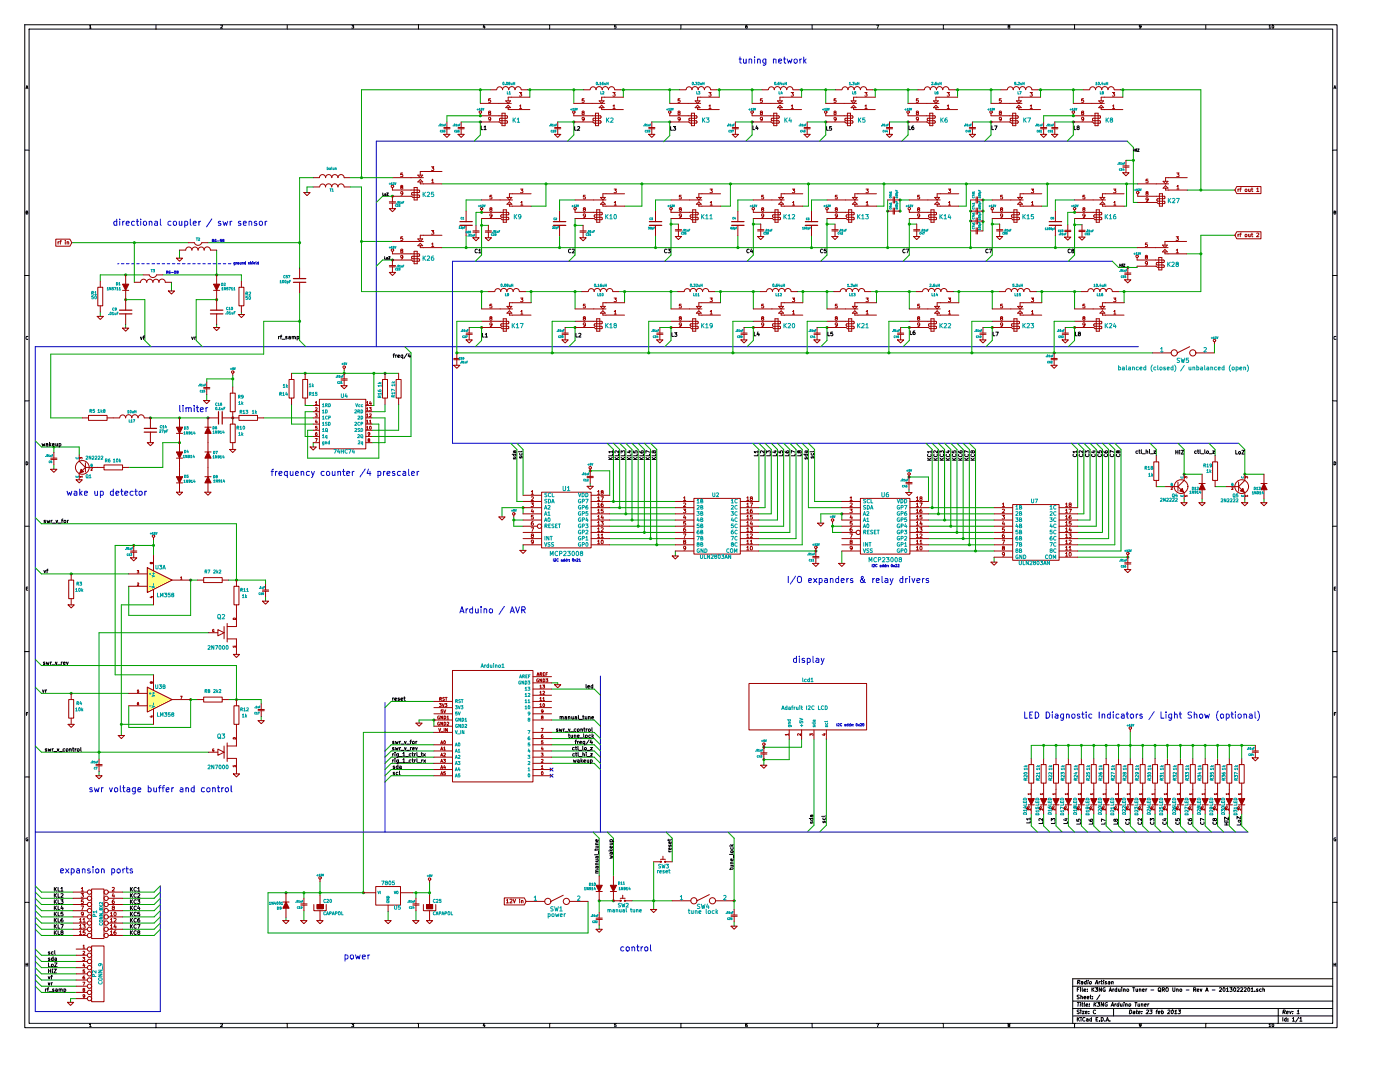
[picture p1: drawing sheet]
<svg xmlns="http://www.w3.org/2000/svg" width="279mm" height="216mm" viewBox="0 0 279 216" stroke-linecap="round" stroke-linejoin="round" font-family="sans-serif">
<g fill="none" stroke="#000" stroke-width=".2">
<path d="M4.9 4.9h261.9v200.2h-261.9zM5.2 17.7l.2-.6 .2 .6M5.2 17.5h.3M5.8 5.8h260.2v198.4h-260.2zM17.9 5.2l.1-.2v.6M17.9 5.6h.3M31.1 4.9v.9M44.1 5.1l.2-.1 .1 .2-.4 .4h.4M57.3 4.9v.9M70.2 5h.4l-.2 .2 .2 .1v.3h-.4M83.5 4.9v.9M96.6 5l-.2 .4h.4"/>
<path d="M96.7 5.2v.4M109.7 4.9v.9M122.9 5h-.3v.3h.3v.3h-.3M135.9 4.9v.9M149.1 5l-.3 .2v.3l.3 .1-.1-.4-.2 .2M162.1 4.9v.9M175 5h.4l-.3 .6M188.3 4.9v.9M201.3 5.3l-.1-.1 .1-.2 .2 .1v.1a.25 .25 0 0 0-.3 .1 .25 .25 0 0 0 0 .3h.3l-.1-.3M214.5 4.9v.9M227.7 5.3l-.3 .1v-.3l.2-.1 .1 .1v.4l-.3 .1M240.6 4.9v.9"/>
<path d="M253.3 5.2l.1-.2v.6M253.3 5.6h.3M253.9 5.1l.1-.1a.28 .28 0 0 1 .2 .3 .28 .28 0 0 1-.3 .3zM266.2 17.7l.2-.6 .2 .6M266.3 17.5h.2M4.9 30h.9M266 30h.8M4.9 55h.9M5.2 42.4h.3v-.2l-.3-.1v.6h.2l.2-.2-.2-.1M266 55h.8M266.2 42.4h.3v-.2l-.3-.1v.6h.3l.1-.2-.2-.1M4.9 80h.9"/>
<path d="M5.6 67.2a.27 .27 0 0 0-.4 .2 .27 .27 0 0 0 .4 .3M266 80h.8M266.6 67.2a.27 .27 0 0 0-.4 .2 .27 .27 0 0 0 .4 .3M5.2 92.1a.31 .31 0 0 1 .4 .3 .31 .31 0 0 1-.4 .3zM266.2 92.1a.31 .31 0 0 1 .4 .3 .31 .31 0 0 1-.4 .3zM4.9 105h.9M5.3 117.4h.2M5.5 117.1h-.2v.7h.2M266 105h.8M266.3 117.4h.2M266.6 117.1h-.3v.7h.3M4.9 130h.9"/>
<path d="M266 130h.8M4.9 155h.9M5.3 142.5h.2M5.6 142.2h-.3v.6M266 155h.8M266.3 142.5h.2M266.6 142.2h-.3v.6M5.5 167.2a.27 .27 0 0 0-.3 .3 .27 .27 0 0 0 .4 .2l-.2-.2M161.5 163.3h.7M161.8 164l.1 .3 .1-.3h.2v.3M161.8 163.3l.1 .4 .3-.1v-.3M161.9 162.7l.2 .3 .1-.1v-.2"/>
<path d="M162.2 162.7h-.4v.3M164.3 163.9v.3l.2-.3h.2v.3M164.3 163.2l.1 .4 .3-.1v-.3M164.7 162.8l-.7 .1M266.6 167.2a.27 .27 0 0 0-.4 .3 .27 .27 0 0 0 .4 .2l-.1-.2M4.9 180.1h.9M5.2 192.2v.6M5.2 192.5h.3M5.5 192.2v.6M214.1 196.8h51.9M214.1 199.8h51.9M215 197.4h.2"/>
<path d="M215 196h.4l.1-.3-.4-.1-.1 .7M215.2 196l.2 .3M215.4 197.1h-.4v.7M215.4 198.6h-.3l-.1 .1 .4 .3v.2l-.4 .1M215.6 197.1v.1M215.6 197.3v.5M215.7 198.9h.3v.4M215.7 198.6v.7M215.8 195.9l.3 .1v.3h-.3v-.2l.3-.1M216 197.1l.1 .7M216.3 197.6l.4-.1v-.1h-.4l.1 .4h.3M216.3 199.1l.4-.1v-.1h-.4l.1 .4h.3"/>
<path d="M216.8 195.6l-.1 .7h-.3l.1-.4h.3M217 199.1l.3-.1v-.1h-.3v.4h.3M217 197.8h.1M217 197.4h.1M217.1 195.9v.4M217.2 195.6v.1M217.5 195.9h.3v.4h-.4zM217.5 198.8h.3M217.6 198.6v.6l.2 .1M217.9 197.1v.7M218 197.4l.4 .4M218 199.2v.1"/>
<path d="M218 198.9h.1M218.4 197.1l-.5 .4M218.6 196.3l.3-.7 .2 .7M218.6 197.1h.5l-.3 .3h.2v.4h-.4M218.7 196.1h.3M219.4 195.9l-.1 .4M219.5 198.5l-.6 1M219.6 195.9l-.3 .1M219.7 195.9h.3M219.8 197.1v.7l-.4-.7v.7M219.9 195.6l-.1 .6 .2 .1M220.2 195.9v.4"/>
<path d="M220.3 195.6v.1M220.5 197.1a.34 .34 0 0 0-.4 .4 .34 .34 0 0 0 .5 .3v-.3h-.2M220.8 195.9l-.3 .1 .3 .2-.3 .1M221.2 195.9l.3 .1v.3h-.3v-.2l.3-.1M221.4 197.8l.2-.7 .3 .7M221.4 197.6h.4M221.9 195.9h.3l-.1 .4M221.9 195.9l-.1 .4M222.1 197.3v.5M222.3 197.3l-.2 .2M222.9 197.4l-.4 .1v.3h.4M222.9 197.1v.7"/>
<path d="M223.2 197.3l.1 .5h.2M223.5 197.3v.5M223.9 197.1v.1M223.9 197.3v.5M224.2 197.4h.3l.1 .4M224.2 197.3v.5M224.9 197.4h.3v.4h-.3zM226 197.1h.5M226.3 197.1v.7M226.7 197.3v.5h.3M227 197.3v.5M227.4 197.4h.3v.4"/>
<path d="M227.4 197.3v.5M228 197.6l.4-.1-.1-.1h-.3v.4h.3M228.7 197.3v.5M228.9 197.3l-.2 .2M229.7 197.5h.6M231.3 197.7l.4 .2M232 197.5l.3-.1 .1-.2-.4-.1v.7M232.1 197.5l.3 .3M232.7 197.2l.1-.1 .3 .1v.6l-.4-.1zM234 197.1v.6l.2 .1 .3-.1v-.6M234.8 197.4h.3v.4M234.8 197.3v.5"/>
<path d="M235.5 197.4h.3v.4h-.3zM236.7 197.5h.6M238.2 197.5l.4-.1v-.2l-.4-.1v.7M238.4 197.5l.2 .3M238.9 197.6l.4-.1-.1-.1h-.3l.1 .4h.2M239.5 197.3l.2 .5 .2-.5M240.6 197.8l.3-.7 .2 .7M240.7 197.6h.3M241.9 197.5h.6M243.4 197.2l.2-.1 .2 .2-.5 .5h.5M244.1 197.2l.2-.1a.34 .34 0 0 1 .2 .4 .34 .34 0 0 1-.4 .3zM244.8 197.3l.2-.2v.7"/>
<path d="M244.8 197.8h.4M245.4 197.1h.5l-.2 .3h.2v.4h-.5M246.3 197.2l.1-.1a.34 .34 0 0 1 .2 .4 .34 .34 0 0 1-.3 .3zM246.9 197.2l.3-.1 .1 .2-.4 .5h.4M247.6 197.2l.3-.1 .1 .2-.4 .5h.4M248.3 197.2l.3-.1 .1 .2-.4 .5h.4M249.1 197.2l.1-.1a.34 .34 0 0 1 .2 .4 .34 .34 0 0 1-.3 .3zM249.7 197.3l.2-.2v.7M249.7 197.8h.4M250.4 197.8h.1M251 197.4h-.2l.2 .2v.2h-.2M251.7 197.4l-.3 .1v.3h.3"/>
<path d="M252 197.4h.3l.1 .4M252 197.1v.7M266 180.1h.8M266 195.3h-51.9v8.9M266.2 192.5h.4M266.2 192.2v.6M266.6 192.2v.6M17.9 204.4l.1-.1v.6M17.9 204.9h.3M31.1 204.2v.9M44.1 204.3h.2l.1 .1-.4 .5h.4M57.3 204.2v.9"/>
<path d="M70.2 204.3h.4l-.2 .2 .2 .1v.2h-.4M83.5 204.2v.9M96.6 204.2l-.2 .5h.4M96.7 204.5v.4M109.7 204.2v.9M122.9 204.3h-.3v.3h.3v.2h-.3M135.9 204.2v.9M149.1 204.3l-.3 .1v.4h.3l-.1-.3-.2 .1M162.1 204.2v.9M175 204.3h.4l-.3 .6M188.3 204.2v.9M201.3 204.5l-.1-.1 .1-.1h.2v.2a.25 .25 0 0 0-.3 .1 .25 .25 0 0 0 0 .3l.3-.1-.1-.3"/>
<path d="M214.1 202.7h51.9M214.1 201.2h51.9M214.5 204.2v.9M215 203v.8M215 200.1h.4M215.1 203.3l.3 .5M215.2 200.1l-.1 .7M215.4 201.6l-.3-.1-.1 .2 .4 .3v.2h-.4M215.4 203l-.4 .4M215.6 200.3v.5M215.7 200.1h.1M215.7 201.5v.1"/>
<path d="M215.7 201.8v.5M215.7 203v.1M215.7 203.3v.5M215.9 200.3h.3M216 201.8h.4l-.4 .5h.4M216 200.1l-.1 .6 .2 .1M216.4 200.1l.1 .7M216.5 203.1a.33 .33 0 0 0-.4 .3 .33 .33 0 0 0 .4 .3M216.6 202h.4l-.1-.2-.3 .1 .1 .3h.2M216.7 200.5h.4v-.2h-.3l-.1 .4 .3 .1M216.8 203.3h.3l.1 .5M217.2 203.4l-.4 .2 .1 .2 .3-.1"/>
<path d="M217.3 202.2v.1M217.3 201.8v.1M217.4 200.7v.1M217.4 200.3v.1M217.8 203.3l-.3 .1v.3h.3M217.8 203v.8M218.4 200.1l-.1 .7M218.5 200.4l.2 .4M218.7 201.6a.33 .33 0 0 0-.5 .3 .33 .33 0 0 0 .5 .3M218.7 203.4h.3M218.8 200.1l-.5 .4M219.1 200.1h.4l-.3 .2 .3 .2-.2 .3-.3-.1"/>
<path d="M219.1 203h-.4v.8h.4M219.4 203.7v.1M219.8 203a.38 .38 0 0 1 .4 .4 .38 .38 0 0 1-.4 .4zM220.3 200.1l-.1 .7-.4-.7-.1 .7M220.5 203.7v.1M220.8 203.8l.2-.8 .3 .8M220.8 203.5h.4M221 200.1a.34 .34 0 0 0-.5 .3 .34 .34 0 0 0 .5 .3v-.2h-.2M221.5 203.7v.1M221.7 200.8l.4-.7 .1 .7M221.8 200.6h.4M222.2 201.2v1.5"/>
<path d="M222.5 200.3v.5M222.7 200.3l-.2 .1M223.3 200.1l-.1 .7-.3-.1 .1-.3 .3-.1M223.6 200.3v.5l.3-.1M224 200.3l-.1 .5M224.3 200.3v.5M224.3 200.1h.1M224.7 200.4l.2-.1v.5M224.7 200.3l-.1 .5M225.3 200.4h.3v.3l-.1 .1-.2-.1zM225.5 201.5a.38 .38 0 0 1 .4 .5 .38 .38 0 0 1-.5 .3zM226.2 201.8h.3l-.1 .5"/>
<path d="M226.5 202h-.3l-.1 .2h.3M226.5 200.1h.4M226.7 200.1l-.1 .7M226.8 201.8h.2M226.9 201.5l-.1 .7 .2 .1M227.1 200.3v.5l.3-.1M227.2 202h.4l-.1-.2h-.2l-.1 .4h.3M227.5 200.3l-.1 .5M227.7 204.5l-.3 .1v-.3h.2l.1 .1v.3l-.3 .2M227.8 200.4l.3-.1v.5M227.8 200.3l-.1 .5M227.8 202.2v.1"/>
<path d="M227.9 201.8v.1M228.4 200.5h.4l-.1-.2h-.2l-.1 .4 .3 .1M228.8 201.6l.3-.1 .1 .2-.5 .6h.5M229.1 200.3l-.1 .5M229.3 200.3l-.2 .1M229.5 201.5h.5l-.3 .3 .2 .2-.2 .3-.3-.1M230.7 201.8h.3M231 201.5l-.2 .1-.1 .7M231.2 202h.3v-.2h-.3l-.1 .4h.4M231.8 201.8l.4 .1v.2l-.4 .1M231.9 201.5l-.1 .8M233.1 201.6l.3-.1 .1 .2-.5 .6h.4"/>
<path d="M233.9 201.6l.1-.1a.36 .36 0 0 1 .2 .5 .36 .36 0 0 1-.4 .2zM234.4 202.3h.4M234.5 201.7l.2-.2-.1 .8M235.2 201.5h.4l-.3 .3 .3 .2-.1 .2h-.4M240.6 204.2v.9M253.3 204.4l.1-.1v.6M253.3 204.9h.3M253.9 204.3h.1a.28 .28 0 0 1 .2 .3 .28 .28 0 0 1-.3 .2zM255.1 201.2v3M256 203v.8M256.1 201.9h.3l.1-.3-.4-.1-.1 .8M256.2 201.9l.3 .4"/>
<path d="M256.7 203.3l-.4 .1 .1 .3h.3M256.7 203v.8M256.8 202h.3v-.2h-.3l-.1 .4h.3M257 203.7v.1M257 203.3v.1M257.4 201.8l.1 .5 .2-.5M257.9 203.2l.2-.2v.8M257.9 203.8h.5M258 202.2v.1M258 201.8v.1M258.9 202.3h.4M258.9 201.7l.3-.2-.1 .8"/>
<path d="M259.2 203l-.6 .9M259.4 203.2l.2-.2v.8M259.4 203.8h.4"/>
<circle cx="231.4" cy="197.5" r=".35"/>
</g>
<g fill="none" stroke="#00f" stroke-width=".2">
<path d="M110.4 111.5v.5M110.6 111.6l.2-.1 .1 .1-.3 .4h.3M111.4 111.6a.22 .22 0 0 0-.3 .1 .22 .22 0 0 0 .3 .2M112 111.7h.2v.3M112.2 111.8l-.2 .1 .2 .1M112.7 111.7l-.3 .1 .1 .2h.2M112.7 111.5v.5M113.1 111.7l-.2 .1v.2h.2M113.1 111.5v.5M113.3 111.7v.3M113.5 111.7l-.2 .1M113.7 111.9v.1"/>
<path d="M113.7 111.7h.1M114.3 111.6h.2l-.1 .4-.1-.1zM114.7 111.7l.2 .3M114.9 111.7l-.2 .3M115.1 111.6l.2-.1 .1 .1-.3 .4h.3M115.6 111.6l.1-.1v.5M115.6 112h.2M174.1 112.6v.5M174.3 112.7l.2-.1v.2l-.3 .3h.3M175 112.7a.21 .21 0 0 0-.3 .2 .21 .21 0 0 0 .3 .2M175.6 112.8h.2v.3h-.1l-.1-.2h.2M176.3 112.6v.5h-.2v-.3h.2"/>
<path d="M176.7 112.6v.5h-.2v-.3h.2M177 112.8v.3M177.1 112.8l-.1 .1M177.3 113.1h.1M177.3 112.8h.1M177.9 112.7h.2l-.1 .4-.1-.1zM178.3 112.8l.3 .3M178.6 112.8l-.3 .3M178.7 112.7l.2-.1 .1 .2-.3 .3h.3M179.2 112.7l.2-.1 .1 .2-.3 .3h.3M167 144.4v.5M167.2 144.4h.2l.1 .1-.3 .4h.3"/>
<path d="M168 144.4a.22 .22 0 0 0-.3 .2 .22 .22 0 0 0 .3 .2M168.6 144.5l.2 .1v.3h-.2v-.2l.2-.1M169.2 144.4v.4h-.2v-.3h.2M169.7 144.4v.4h-.2v-.3h.2M169.9 144.5v.4M170.1 144.5l-.2 .1M170.2 144.8v.1M170.2 144.5v.1M170.9 144.4l.2 .1-.1 .4-.2-.2zM171.3 144.5l.2 .4M171.5 144.5l-.2 .4M171.7 144.4h.2v.1l-.2 .4h.2"/>
<path d="M172.2 144.4l.2 .1-.1 .4-.2-.2z"/>
</g>
<path d="M162.4 147.5v17.2l-1.2 1.2" fill="none" stroke="#00a000" stroke-width=".2"/>
<circle cx="152.4" cy="151.6" r=".2" fill="#00a000"/>
<circle cx="152.4" cy="151.6" r=".2" fill="none" stroke="#00a000" stroke-width=".2"/>
<circle cx="152.4" cy="149.1" r=".2" fill="#00a000"/>
<g fill="none" stroke="#00a000" stroke-width=".2">
<path d="M157.5 147.5v4.1h-5.1M160 147.5v1.6h-7.6"/>
<circle cx="152.4" cy="149.1" r=".2"/>
</g>
<circle cx="10.7" cy="89.2" r=".2" fill="#00a000"/>
<g fill="none" stroke="#00a000" stroke-width=".2">
<path d="M10.7 89.2v1.1M72.5 178.1h-19v8.1h63.9v-6.3M119.6 179.7h2.8M122.4 167.3v7.5M126.1 179.7h8.1M134.2 167.3v4.7M119.6 184.6v.8M146.5 183.9v.9"/>
<circle cx="10.7" cy="89.2" r=".2"/>
</g>
<circle cx="83" cy="178.1" r=".2" fill="#00a000"/>
<g fill="none" stroke="#00a000" stroke-width=".2">
<path d="M82.4 178.1h3.3M83 178.1v1.1"/>
<circle cx="83" cy="178.1" r=".2"/>
</g>
<circle cx="72.5" cy="178.1" r=".2" fill="#00a000"/>
<g fill="none" stroke="#00a000" stroke-width=".2">
<path d="M110.1 136.3h1.2v.3M110.1 137.5h8.5M78.1 152.3h8.5M86.6 143.7v1.2M110.1 143.7h8.5M110.1 151.1h8.5M110.1 152.3h8.5M110.1 146.1h8.5M63.9 175.9v2.7M60.7 181.7v2M63.9 183.6v.1"/>
<circle cx="72.5" cy="178.1" r=".2"/>
</g>
<circle cx="239.7" cy="50.6" r=".2" fill="#00a000"/>
<g fill="none" stroke="#00a000" stroke-width=".2">
<path d="M236.8 50.6h2.9M212.6 65.3h1.9"/>
<circle cx="239.7" cy="50.6" r=".2"/>
</g>
<circle cx="214.5" cy="65.3" r=".2" fill="#00a000"/>
<circle cx="214.5" cy="65.3" r=".2" fill="none" stroke="#00a000" stroke-width=".2"/>
<circle cx="198" cy="65.3" r=".2" fill="#00a000"/>
<g fill="none" stroke="#00a000" stroke-width=".2">
<path d="M196.2 65.3h1.8"/>
<circle cx="198" cy="65.3" r=".2"/>
</g>
<circle cx="181.5" cy="65.3" r=".2" fill="#00a000"/>
<g fill="none" stroke="#00a000" stroke-width=".2">
<path d="M163.1 65.3h1.9M179.7 65.3h1.8"/>
<circle cx="181.5" cy="65.3" r=".2"/>
</g>
<circle cx="165" cy="65.3" r=".2" fill="#00a000"/>
<circle cx="165" cy="65.3" r=".2" fill="none" stroke="#00a000" stroke-width=".2"/>
<circle cx="133.9" cy="65.3" r=".2" fill="#00a000"/>
<circle cx="133.9" cy="65.3" r=".2" fill="none" stroke="#00a000" stroke-width=".2"/>
<circle cx="150.3" cy="65.3" r=".2" fill="#00a000"/>
<g fill="none" stroke="#00a000" stroke-width=".2">
<path d="M72.1 37.3v20.9M96.1 65.3v2.6M114.8 65.3v2.6M131.7 65.3h2.2M148.5 65.3h1.8"/>
<circle cx="150.3" cy="65.3" r=".2"/>
</g>
<circle cx="226.2" cy="32" r=".2" fill="#00a000"/>
<g fill="none" stroke="#00a000" stroke-width=".2">
<path d="M226.2 29.4v11"/>
<circle cx="226.2" cy="32" r=".2"/>
</g>
<circle cx="225.1" cy="53.4" r=".2" fill="#00a000"/>
<g fill="none" stroke="#00a000" stroke-width=".2">
<path d="M93 39.9h3.1M130.8 39.9h3.1M162 39.9h3M150.3 43.6v7.3M165 43.6v7.3M198 43.6v7.3M226.9 53.1v.3"/>
<circle cx="225.1" cy="53.4" r=".2"/>
</g>
<path d="M90.3 52.1h131.7" fill="none" stroke="#0000c0" stroke-width=".2"/>
<circle cx="114.8" cy="45" r=".2" fill="#00a000"/>
<g fill="none" stroke="#00a000" stroke-width=".2">
<path d="M109 36.7v4.4M145.8 36.7v4.4M176.4 36.7v4.4M209 36.7v4.4M224.7 32h1.5M226.2 40.4h.9"/>
<circle cx="114.8" cy="45" r=".2"/>
</g>
<circle cx="193.7" cy="49.4" r=".2" fill="#00a000"/>
<g fill="none" stroke="#00a000" stroke-width=".2">
<path d="M210.6 47.1v2.3"/>
<circle cx="193.7" cy="49.4" r=".2"/>
</g>
<circle cx="162" cy="49.4" r=".2" fill="#00a000"/>
<g fill="none" stroke="#00a000" stroke-width=".2">
<path d="M177.1 39.9v9.5"/>
<circle cx="162" cy="49.4" r=".2"/>
</g>
<circle cx="130.8" cy="49.4" r=".2" fill="#00a000"/>
<g fill="none" stroke="#00a000" stroke-width=".2">
<path d="M147.3 47.1v2.3"/>
<circle cx="130.8" cy="49.4" r=".2"/>
</g>
<circle cx="93" cy="49.4" r=".2" fill="#00a000"/>
<g fill="none" stroke="#00a000" stroke-width=".2">
<path d="M111.7 47.1v2.3"/>
<circle cx="93" cy="49.4" r=".2"/>
</g>
<circle cx="72.1" cy="48.2" r=".2" fill="#00a000"/>
<circle cx="72.1" cy="48.2" r=".2" fill="none" stroke="#00a000" stroke-width=".2"/>
<circle cx="96.1" cy="45" r=".2" fill="#00a000"/>
<g fill="none" stroke="#00a000" stroke-width=".2">
<path d="M92 24.3h3.9M114.5 24.3v2.6M130.1 24.3h3.6M150.1 24.3v2.6M164.8 24.3v2.6M177.5 24.3h3.7M197.8 24.3v2.6M210.5 24.3h3.7M72.1 48.2h6.2M96.1 45h1.4"/>
<circle cx="96.1" cy="45" r=".2"/>
</g>
<circle cx="78.3" cy="51.9" r=".2" fill="#00a000"/>
<circle cx="78.3" cy="51.9" r=".2" fill="none" stroke="#00a000" stroke-width=".2"/>
<circle cx="78.3" cy="39.2" r=".2" fill="#00a000"/>
<g fill="none" stroke="#00a000" stroke-width=".2">
<path d="M76.3 39.2h2M230.8 89.7v1.2M230.8 97.1h1.8M236.3 89.7v4.9h3.6M236.3 99.6v.7M248.4 89.7v4.9M252.3 99.6v.7M47.2 104.5v11.3M8.3 132.8h38.9v6.8M52.1 139.6v.9M52.1 142.9v.9M78.1 153.6h8.5"/>
<path d="M78.1 148.6h8.5"/>
<circle cx="78.3" cy="39.2" r=".2"/>
</g>
<path d="M90.3 88.5h156.9" fill="none" stroke="#0000c0" stroke-width=".2"/>
<circle cx="47.2" cy="115.8" r=".2" fill="#00a000"/>
<g fill="none" stroke="#00a000" stroke-width=".2">
<path d="M23 108.8v25.9h7.6M45.6 115.8h7.4v.8M19.8 126.3v25.2M8.3 150.1h33.3M19.8 153.9v.9"/>
<circle cx="47.2" cy="115.8" r=".2"/>
</g>
<circle cx="26.7" cy="108.8" r=".2" fill="#00a000"/>
<circle cx="26.7" cy="108.8" r=".2" fill="none" stroke="#00a000" stroke-width=".2"/>
<circle cx="14.2" cy="138.4" r=".2" fill="#00a000"/>
<circle cx="14.2" cy="138.4" r=".2" fill="none" stroke="#00a000" stroke-width=".2"/>
<circle cx="14.2" cy="114.5" r=".2" fill="#00a000"/>
<circle cx="14.2" cy="114.5" r=".2" fill="none" stroke="#00a000" stroke-width=".2"/>
<circle cx="38" cy="115.8" r=".2" fill="#00a000"/>
<circle cx="38" cy="115.8" r=".2" fill="none" stroke="#00a000" stroke-width=".2"/>
<circle cx="38" cy="139.6" r=".2" fill="#00a000"/>
<g fill="none" stroke="#00a000" stroke-width=".2">
<path d="M82 70.4v16.7M62.5 88.3v.9M74.2 83.4h2.6v4.9h-2.6M30.6 107.7v3.1M39.4 115.8h-1.4v7h-12.3v-5.8M24.2 120.7h6.4M24.2 144.5h6.4"/>
<circle cx="38" cy="139.6" r=".2"/>
</g>
<circle cx="76.8" cy="74.5" r=".2" fill="#00a000"/>
<g fill="none" stroke="#00a000" stroke-width=".2">
<path d="M74.6 74.5v6.4h-.4M79.6 80.7v5.2h-5.4"/>
<circle cx="76.8" cy="74.5" r=".2"/>
</g>
<circle cx="60.9" cy="74.5" r=".2" fill="#00a000"/>
<g fill="none" stroke="#00a000" stroke-width=".2">
<path d="M39.2 59.8v8.1M41.3 78.7v1.2M46.4 74.9v2.3M35.8 88.3h-3.3v5h-6.8M60.9 80.7v.2h1.6M103.2 89.7v10.4h1.2M215.1 111.2h10"/>
<circle cx="60.9" cy="74.5" r=".2"/>
</g>
<path d="M7 69.2v132.7h25v-25.1" fill="none" stroke="#0000c0" stroke-width=".2"/>
<circle cx="150.3" cy="44.7" r=".2" fill="#00a000"/>
<g fill="none" stroke="#00a000" stroke-width=".2">
<path d="M150.3 44.7h1.5"/>
<circle cx="150.3" cy="44.7" r=".2"/>
</g>
<circle cx="181.5" cy="44.7" r=".2" fill="#00a000"/>
<g fill="none" stroke="#00a000" stroke-width=".2">
<path d="M181.5 44.7h1.5"/>
<circle cx="181.5" cy="44.7" r=".2"/>
</g>
<circle cx="214.5" cy="44.8" r=".2" fill="#00a000"/>
<g fill="none" stroke="#00a000" stroke-width=".2">
<path d="M133.9 44.7h1.5M214.5 44.8h1.4"/>
<circle cx="214.5" cy="44.8" r=".2"/>
</g>
<circle cx="214.2" cy="24.3" r=".2" fill="#00a000"/>
<circle cx="214.2" cy="24.3" r=".2" fill="none" stroke="#00a000" stroke-width=".2"/>
<circle cx="181.2" cy="24.3" r=".2" fill="#00a000"/>
<circle cx="181.2" cy="24.3" r=".2" fill="none" stroke="#00a000" stroke-width=".2"/>
<circle cx="197.8" cy="24.3" r=".2" fill="#00a000"/>
<circle cx="197.8" cy="24.3" r=".2" fill="none" stroke="#00a000" stroke-width=".2"/>
<circle cx="164.8" cy="24.3" r=".2" fill="#00a000"/>
<circle cx="164.8" cy="24.3" r=".2" fill="none" stroke="#00a000" stroke-width=".2"/>
<circle cx="150.1" cy="24.3" r=".2" fill="#00a000"/>
<g fill="none" stroke="#00a000" stroke-width=".2">
<path d="M162.6 89.7v10.4M186 89.7v11.6M188.5 89.7v14.1M191 89.7v16.5M193.5 89.7v19M215.1 89.7v11.6M217.5 89.7v14.1h-2.4M221.2 89.7v17.8M223.7 89.7v20.2M215.1 108.7h7.4M215.1 106.2h4.9M8.3 178h6.3"/>
<path d="M24.5 178h6.3M8.3 194.3h6.9M8.3 191.8h6.9M8.3 196.8h6.9M8.3 185.4h6.3M8.3 183h6.3M8.3 180.5h6.3M15.2 199.3h-1.1v.7M24.5 185.4h6.3M24.5 183h6.3M24.5 180.5h6.3"/>
<circle cx="150.1" cy="24.3" r=".2"/>
</g>
<circle cx="193.5" cy="108.7" r=".2" fill="#00a000"/>
<circle cx="193.5" cy="108.7" r=".2" fill="none" stroke="#00a000" stroke-width=".2"/>
<circle cx="191" cy="106.2" r=".2" fill="#00a000"/>
<circle cx="191" cy="106.2" r=".2" fill="none" stroke="#00a000" stroke-width=".2"/>
<circle cx="188.5" cy="103.8" r=".2" fill="#00a000"/>
<g fill="none" stroke="#00a000" stroke-width=".2">
<path d="M198.4 111.2v1"/>
<circle cx="188.5" cy="103.8" r=".2"/>
</g>
<circle cx="186" cy="101.3" r=".2" fill="#00a000"/>
<circle cx="186" cy="101.3" r=".2" fill="none" stroke="#00a000" stroke-width=".2"/>
<circle cx="225.1" cy="111.2" r=".2" fill="#00a000"/>
<g fill="none" stroke="#00a000" stroke-width=".2">
<path d="M181.4 97.7v.6M166.2 105h1.8M185.3 108.7h13.1M185.3 106.2h13.1M185.3 103.8h13.1M185.3 101.3h13.1"/>
<circle cx="225.1" cy="111.2" r=".2"/>
</g>
<circle cx="168" cy="102.5" r=".2" fill="#00a000"/>
<g fill="none" stroke="#00a000" stroke-width=".2">
<path d="M166.2 104.4v1.8h1.8M168 103.8v-1.3h-4.2v1.9M185.3 102.5h13.1M185.3 105h13.1M185.3 107.5h13.1M185.3 109.9h13.1"/>
<circle cx="168" cy="102.5" r=".2"/>
</g>
<circle cx="166.2" cy="105" r=".2" fill="#00a000"/>
<g fill="none" stroke="#00a000" stroke-width=".2">
<path d="M181.4 95.2h3.9v4.9"/>
<circle cx="166.2" cy="105" r=".2"/>
</g>
<circle cx="181.4" cy="95.2" r=".2" fill="#00a000"/>
<circle cx="181.4" cy="95.2" r=".2" fill="none" stroke="#00a000" stroke-width=".2"/>
<circle cx="187.3" cy="102.5" r=".2" fill="#00a000"/>
<circle cx="187.3" cy="102.5" r=".2" fill="none" stroke="#00a000" stroke-width=".2"/>
<circle cx="189.7" cy="105" r=".2" fill="#00a000"/>
<circle cx="189.7" cy="105" r=".2" fill="none" stroke="#00a000" stroke-width=".2"/>
<circle cx="192.2" cy="107.5" r=".2" fill="#00a000"/>
<circle cx="192.2" cy="107.5" r=".2" fill="none" stroke="#00a000" stroke-width=".2"/>
<circle cx="194.7" cy="109.9" r=".2" fill="#00a000"/>
<g fill="none" stroke="#00a000" stroke-width=".2">
<path d="M152.7 89.7v11.6h-1.2M155.2 89.7v14.1h-3.7M157.6 89.7v16.5h-6.1M160.1 89.7v19h-8.6M215.1 102.5h1.2M215.1 105h3.7M215.1 107.5h6.1M215.1 109.9h8.6"/>
<circle cx="194.7" cy="109.9" r=".2"/>
</g>
<circle cx="131.1" cy="108.7" r=".2" fill="#00a000"/>
<g fill="none" stroke="#00a000" stroke-width=".2">
<path d="M131.1 89.7v19"/>
<circle cx="131.1" cy="108.7" r=".2"/>
</g>
<circle cx="128.6" cy="106.2" r=".2" fill="#00a000"/>
<g fill="none" stroke="#00a000" stroke-width=".2">
<path d="M128.6 89.7v16.5"/>
<circle cx="128.6" cy="106.2" r=".2"/>
</g>
<circle cx="126.1" cy="103.8" r=".2" fill="#00a000"/>
<g fill="none" stroke="#00a000" stroke-width=".2">
<path d="M126.1 89.7v14.1"/>
<circle cx="126.1" cy="103.8" r=".2"/>
</g>
<circle cx="123.7" cy="101.3" r=".2" fill="#00a000"/>
<g fill="none" stroke="#00a000" stroke-width=".2">
<path d="M123.7 89.7v11.6M151.5 109.9h11.3"/>
<circle cx="123.7" cy="101.3" r=".2"/>
</g>
<circle cx="117.8" cy="93.9" r=".2" fill="#00a000"/>
<g fill="none" stroke="#00a000" stroke-width=".2">
<path d="M117.8 93.9h3.9v4.9"/>
<circle cx="117.8" cy="93.9" r=".2"/>
</g>
<circle cx="102.5" cy="103.8" r=".2" fill="#00a000"/>
<g fill="none" stroke="#00a000" stroke-width=".2">
<path d="M102.5 103.2v1.8h1.9M104.4 101.3h-4.2v1.9M104.4 108.7v1.1M121.7 108.7h13.1M121.7 106.2h13.1M121.7 103.8h13.1M121.7 101.3h13.1"/>
<circle cx="102.5" cy="103.8" r=".2"/>
</g>
<circle cx="25.1" cy="54.8" r=".2" fill="#00a000"/>
<g fill="none" stroke="#00a000" stroke-width=".2">
<path d="M28.5 54.8h-8.5v1.3M32.5 54.8h15.7v1.3M25.1 64.7v.8"/>
<circle cx="25.1" cy="54.8" r=".2"/>
</g>
<circle cx="43.2" cy="54.8" r=".2" fill="#00a000"/>
<g fill="none" stroke="#00a000" stroke-width=".2">
<path d="M35.8 49.9v1.6"/>
<circle cx="43.2" cy="54.8" r=".2"/>
</g>
<path d="M23.5 52.6h22.8" fill="none" stroke="#00f" stroke-width=".2" stroke-dasharray=".5" stroke-dashoffset=".3"/>
<circle cx="26.8" cy="48.4" r=".2" fill="#00a000"/>
<g fill="none" stroke="#00a000" stroke-width=".2">
<path d="M26.8 48.4v7.9"/>
<circle cx="26.8" cy="48.4" r=".2"/>
</g>
<circle cx="95.9" cy="17.9" r=".2" fill="#00a000"/>
<circle cx="95.9" cy="17.9" r=".2" fill="none" stroke="#00a000" stroke-width=".2"/>
<circle cx="109" cy="36.7" r=".2" fill="#00a000"/>
<circle cx="109" cy="36.7" r=".2" fill="none" stroke="#00a000" stroke-width=".2"/>
<circle cx="145.8" cy="36.7" r=".2" fill="#00a000"/>
<g fill="none" stroke="#00a000" stroke-width=".2">
<path d="M124.6 41.1h3.5"/>
<circle cx="145.8" cy="36.7" r=".2"/>
</g>
<circle cx="176.4" cy="36.7" r=".2" fill="#00a000"/>
<g fill="none" stroke="#00a000" stroke-width=".2">
<path d="M96.1 58.2v3.4M160.2 41.1h1.1"/>
<circle cx="176.4" cy="36.7" r=".2"/>
</g>
<circle cx="114.8" cy="58.2" r=".2" fill="#00a000"/>
<g fill="none" stroke="#00a000" stroke-width=".2">
<path d="M114.8 58.2v3.4"/>
<circle cx="114.8" cy="58.2" r=".2"/>
</g>
<circle cx="124.6" cy="58.2" r=".2" fill="#00a000"/>
<g fill="none" stroke="#00a000" stroke-width=".2">
<path d="M123.5 58.2h11.8M124.6 58.2v2.2"/>
<circle cx="124.6" cy="58.2" r=".2"/>
</g>
<circle cx="150.3" cy="58.2" r=".2" fill="#00a000"/>
<g fill="none" stroke="#00a000" stroke-width=".2">
<path d="M150.3 58.2v3.4"/>
<circle cx="150.3" cy="58.2" r=".2"/>
</g>
<circle cx="160.2" cy="58.2" r=".2" fill="#00a000"/>
<g fill="none" stroke="#00a000" stroke-width=".2">
<path d="M159.1 58.2h7.3M160.2 58.2v2.2"/>
<circle cx="160.2" cy="58.2" r=".2"/>
</g>
<circle cx="114.5" cy="17.9" r=".2" fill="#00a000"/>
<g fill="none" stroke="#00a000" stroke-width=".2">
<path d="M114.5 17.9v2.7"/>
<circle cx="114.5" cy="17.9" r=".2"/>
</g>
<circle cx="124.4" cy="17.9" r=".2" fill="#00a000"/>
<g fill="none" stroke="#00a000" stroke-width=".2">
<path d="M123.9 17.9h11.7M124.4 17.9v1.5"/>
<circle cx="124.4" cy="17.9" r=".2"/>
</g>
<circle cx="150.1" cy="17.9" r=".2" fill="#00a000"/>
<g fill="none" stroke="#00a000" stroke-width=".2">
<path d="M150.1 17.9v2.7"/>
<circle cx="150.1" cy="17.9" r=".2"/>
</g>
<circle cx="160" cy="17.9" r=".2" fill="#00a000"/>
<g fill="none" stroke="#00a000" stroke-width=".2">
<path d="M159.5 17.9h7.3M160 17.9v1.5"/>
<circle cx="160" cy="17.9" r=".2"/>
</g>
<circle cx="174.9" cy="58.2" r=".2" fill="#00a000"/>
<g fill="none" stroke="#00a000" stroke-width=".2">
<path d="M173.8 58.2h9M174.9 58.2v2.2"/>
<circle cx="174.9" cy="58.2" r=".2"/>
</g>
<circle cx="181.2" cy="17.9" r=".2" fill="#00a000"/>
<g fill="none" stroke="#00a000" stroke-width=".2">
<path d="M181.2 17.9v2.7"/>
<circle cx="181.2" cy="17.9" r=".2"/>
</g>
<circle cx="192.8" cy="36.7" r=".2" fill="#00a000"/>
<g fill="none" stroke="#00a000" stroke-width=".2">
<path d="M210.6 39.9v2.2M174.9 41.1h1.5"/>
<circle cx="192.8" cy="36.7" r=".2"/>
</g>
<circle cx="198" cy="58.2" r=".2" fill="#00a000"/>
<g fill="none" stroke="#00a000" stroke-width=".2">
<path d="M198 58.2v3.4"/>
<circle cx="198" cy="58.2" r=".2"/>
</g>
<circle cx="191.1" cy="17.9" r=".2" fill="#00a000"/>
<g fill="none" stroke="#00a000" stroke-width=".2">
<path d="M190.6 17.9h9.2M191.1 17.9v1.5M179.6 39.9v2.2M196.2 39.9h1.8"/>
<circle cx="191.1" cy="17.9" r=".2"/>
</g>
<circle cx="207.9" cy="58.2" r=".2" fill="#00a000"/>
<g fill="none" stroke="#00a000" stroke-width=".2">
<path d="M207.9 58.2v2.2"/>
<circle cx="207.9" cy="58.2" r=".2"/>
</g>
<circle cx="224.3" cy="58.2" r=".2" fill="#00a000"/>
<g fill="none" stroke="#00a000" stroke-width=".2">
<path d="M207.9 41.1h1.1M224.3 58.2v2.2"/>
<circle cx="224.3" cy="58.2" r=".2"/>
</g>
<circle cx="214.2" cy="17.9" r=".2" fill="#00a000"/>
<g fill="none" stroke="#00a000" stroke-width=".2">
<path d="M214.2 17.9v2.7M239.7 46.9h6.7"/>
<circle cx="214.2" cy="17.9" r=".2"/>
</g>
<circle cx="224.1" cy="17.9" r=".2" fill="#00a000"/>
<g fill="none" stroke="#00a000" stroke-width=".2">
<path d="M224.1 17.9v1.5"/>
<circle cx="224.1" cy="17.9" r=".2"/>
</g>
<circle cx="239.7" cy="37.9" r=".2" fill="#00a000"/>
<g fill="none" stroke="#00a000" stroke-width=".2">
<path d="M207.2 17.9h9M207.7 17.9v1.5"/>
<circle cx="239.7" cy="37.9" r=".2"/>
</g>
<circle cx="207.7" cy="17.9" r=".2" fill="#00a000"/>
<g fill="none" stroke="#00a000" stroke-width=".2">
<path d="M206.8 58.2h9M214.5 58.2v3.4M223.2 58.2h16.5"/>
<circle cx="207.7" cy="17.9" r=".2"/>
</g>
<circle cx="214.5" cy="58.2" r=".2" fill="#00a000"/>
<g fill="none" stroke="#00a000" stroke-width=".2">
<path d="M196.2 39.9v6.2M210.6 39.9h3.9"/>
<circle cx="214.5" cy="58.2" r=".2"/>
</g>
<circle cx="196.2" cy="39.9" r=".2" fill="#00a000"/>
<circle cx="196.2" cy="39.9" r=".2" fill="none" stroke="#00a000" stroke-width=".2"/>
<circle cx="196.2" cy="42.1" r=".2" fill="#00a000"/>
<circle cx="196.2" cy="42.1" r=".2" fill="none" stroke="#00a000" stroke-width=".2"/>
<circle cx="196.2" cy="44.2" r=".2" fill="#00a000"/>
<circle cx="196.2" cy="44.2" r=".2" fill="none" stroke="#00a000" stroke-width=".2"/>
<circle cx="193.7" cy="42.1" r=".2" fill="#00a000"/>
<circle cx="193.7" cy="42.1" r=".2" fill="none" stroke="#00a000" stroke-width=".2"/>
<circle cx="193.7" cy="44.1" r=".2" fill="#00a000"/>
<circle cx="193.7" cy="44.1" r=".2" fill="none" stroke="#00a000" stroke-width=".2"/>
<circle cx="177.1" cy="42.1" r=".2" fill="#00a000"/>
<circle cx="177.1" cy="42.1" r=".2" fill="none" stroke="#00a000" stroke-width=".2"/>
<circle cx="179.6" cy="42.1" r=".2" fill="#00a000"/>
<circle cx="179.6" cy="42.1" r=".2" fill="none" stroke="#00a000" stroke-width=".2"/>
<circle cx="179.6" cy="39.9" r=".2" fill="#00a000"/>
<g fill="none" stroke="#00a000" stroke-width=".2">
<path d="M179.6 39.9h1.9M191.4 41.1h1.4"/>
<circle cx="179.6" cy="39.9" r=".2"/>
</g>
<circle cx="209" cy="36.7" r=".2" fill="#00a000"/>
<g fill="none" stroke="#00a000" stroke-width=".2">
<path d="M197.8 17.9v2.7"/>
<circle cx="209" cy="36.7" r=".2"/>
</g>
<circle cx="197.8" cy="17.9" r=".2" fill="#00a000"/>
<g fill="none" stroke="#00a000" stroke-width=".2">
<path d="M190.2 58.2h9.2M191.4 58.2v2.2"/>
<circle cx="197.8" cy="17.9" r=".2"/>
</g>
<circle cx="191.4" cy="58.2" r=".2" fill="#00a000"/>
<g fill="none" stroke="#00a000" stroke-width=".2">
<path d="M174.2 17.9h9M174.7 17.9v1.5"/>
<circle cx="191.4" cy="58.2" r=".2"/>
</g>
<circle cx="174.7" cy="17.9" r=".2" fill="#00a000"/>
<g fill="none" stroke="#00a000" stroke-width=".2">
<path d="M181.5 58.2v3.4"/>
<circle cx="174.7" cy="17.9" r=".2"/>
</g>
<circle cx="181.5" cy="58.2" r=".2" fill="#00a000"/>
<g fill="none" stroke="#00a000" stroke-width=".2">
<path d="M164.8 17.9v2.7M93 39.9v2.2M111.7 39.9v2.2M130.8 39.9v2.2M147.3 39.9v2.2M162 39.9v2.2"/>
<circle cx="181.5" cy="58.2" r=".2"/>
</g>
<circle cx="164.8" cy="17.9" r=".2" fill="#00a000"/>
<g fill="none" stroke="#00a000" stroke-width=".2">
<path d="M143.1 17.9h9M143.5 17.9v1.5"/>
<circle cx="164.8" cy="17.9" r=".2"/>
</g>
<circle cx="143.5" cy="17.9" r=".2" fill="#00a000"/>
<g fill="none" stroke="#00a000" stroke-width=".2">
<path d="M133.7 17.9v2.7"/>
<circle cx="143.5" cy="17.9" r=".2"/>
</g>
<circle cx="133.7" cy="17.9" r=".2" fill="#00a000"/>
<g fill="none" stroke="#00a000" stroke-width=".2">
<path d="M105.3 17.9h11.2M105.7 17.9v1.5"/>
<circle cx="133.7" cy="17.9" r=".2"/>
</g>
<circle cx="105.7" cy="17.9" r=".2" fill="#00a000"/>
<g fill="none" stroke="#00a000" stroke-width=".2">
<path d="M165 58.2v3.4"/>
<circle cx="105.7" cy="17.9" r=".2"/>
</g>
<circle cx="165" cy="58.2" r=".2" fill="#00a000"/>
<g fill="none" stroke="#00a000" stroke-width=".2">
<path d="M142.7 58.2h9M143.8 58.2v2.2"/>
<circle cx="165" cy="58.2" r=".2"/>
</g>
<circle cx="143.8" cy="58.2" r=".2" fill="#00a000"/>
<g fill="none" stroke="#00a000" stroke-width=".2">
<path d="M133.9 58.2v3.4"/>
<circle cx="143.8" cy="58.2" r=".2"/>
</g>
<circle cx="133.9" cy="58.2" r=".2" fill="#00a000"/>
<g fill="none" stroke="#00a000" stroke-width=".2">
<path d="M104.9 58.2h11.2M106 58.2v2.2"/>
<circle cx="133.9" cy="58.2" r=".2"/>
</g>
<circle cx="106" cy="58.2" r=".2" fill="#00a000"/>
<g fill="none" stroke="#00a000" stroke-width=".2">
<path d="M95.9 17.9v2.7M143.8 41.1h2"/>
<circle cx="106" cy="58.2" r=".2"/>
</g>
<circle cx="161.3" cy="36.7" r=".2" fill="#00a000"/>
<g fill="none" stroke="#00a000" stroke-width=".2">
<path d="M106 41.1h3"/>
<circle cx="161.3" cy="36.7" r=".2"/>
</g>
<circle cx="128.1" cy="36.7" r=".2" fill="#00a000"/>
<circle cx="128.1" cy="36.7" r=".2" fill="none" stroke="#00a000" stroke-width=".2"/>
<circle cx="96.1" cy="58.2" r=".2" fill="#00a000"/>
<g fill="none" stroke="#00a000" stroke-width=".2">
<path d="M14.3 48.4h23.3M25.1 59.8h3.8M34.2 56.3v1.8M39.2 59.8h4M43.2 49.9v4.9M43.2 64.7v.6"/>
<circle cx="96.1" cy="58.2" r=".2"/>
</g>
<circle cx="43.2" cy="59.8" r=".2" fill="#00a000"/>
<circle cx="43.2" cy="59.8" r=".2" fill="none" stroke="#00a000" stroke-width=".2"/>
<circle cx="25.1" cy="59.8" r=".2" fill="#00a000"/>
<g fill="none" stroke="#00a000" stroke-width=".2">
<path d="M20 62.3v.8M48.2 62.3v.5M104.4 101.3v1.2"/>
<circle cx="25.1" cy="59.8" r=".2"/>
</g>
<circle cx="104.4" cy="101.3" r=".2" fill="#00a000"/>
<g fill="none" stroke="#00a000" stroke-width=".2">
<path d="M117.8 96.4v.6M102.5 103.8h1.9M121.7 100.1h13.1M121.7 102.5h13.1M121.7 105h13.1M121.7 107.5h13.1"/>
<circle cx="104.4" cy="101.3" r=".2"/>
</g>
<circle cx="162.8" cy="109.9" r=".2" fill="#00a000"/>
<g fill="none" stroke="#00a000" stroke-width=".2">
<path d="M122.4 89.7v10.4"/>
<circle cx="162.8" cy="109.9" r=".2"/>
</g>
<circle cx="122.4" cy="100.1" r=".2" fill="#00a000"/>
<g fill="none" stroke="#00a000" stroke-width=".2">
<path d="M124.9 89.7v12.8M134.8 109.9v1"/>
<circle cx="122.4" cy="100.1" r=".2"/>
</g>
<circle cx="124.9" cy="102.5" r=".2" fill="#00a000"/>
<g fill="none" stroke="#00a000" stroke-width=".2">
<path d="M127.4 89.7v15.3"/>
<circle cx="124.9" cy="102.5" r=".2"/>
</g>
<circle cx="127.4" cy="105" r=".2" fill="#00a000"/>
<g fill="none" stroke="#00a000" stroke-width=".2">
<path d="M129.8 89.7v17.8"/>
<circle cx="127.4" cy="105" r=".2"/>
</g>
<circle cx="129.8" cy="107.5" r=".2" fill="#00a000"/>
<g fill="none" stroke="#00a000" stroke-width=".2">
<path d="M151.5 89.7v10.4M153.9 89.7v12.8h-2.4M156.4 89.7v15.3h-4.9M158.9 89.7v17.8h-7.4M161.3 89.7v11.6h6.7M187.3 89.7v12.8M189.7 89.7v15.3M192.2 89.7v17.8M194.7 89.7v20.2M216.3 89.7v12.8M218.8 89.7v15.3M220 89.7v16.5"/>
<path d="M222.5 89.7v19M162.6 100.1h5.4M8.3 179.2h6.3M24.5 179.2h6.3M8.3 181.7h6.3M8.3 184.2h6.3M8.3 186.7h6.3M8.3 195.6h6.9M8.3 198h6.9M8.3 190.6h6.9M8.3 193.1h6.9M24.5 181.7h6.3"/>
<path d="M24.5 184.2h6.3M24.5 186.7h6.3"/>
<circle cx="129.8" cy="107.5" r=".2"/>
</g>
<circle cx="95.9" cy="24.3" r=".2" fill="#00a000"/>
<circle cx="95.9" cy="24.3" r=".2" fill="none" stroke="#00a000" stroke-width=".2"/>
<circle cx="114.5" cy="24.3" r=".2" fill="#00a000"/>
<circle cx="114.5" cy="24.3" r=".2" fill="none" stroke="#00a000" stroke-width=".2"/>
<circle cx="133.7" cy="24.3" r=".2" fill="#00a000"/>
<g fill="none" stroke="#00a000" stroke-width=".2">
<path d="M114.8 45h1.6M198 44.7h1.5"/>
<circle cx="133.7" cy="24.3" r=".2"/>
</g>
<circle cx="198" cy="44.7" r=".2" fill="#00a000"/>
<g fill="none" stroke="#00a000" stroke-width=".2">
<path d="M165 44.7h1.6"/>
<circle cx="198" cy="44.7" r=".2"/>
</g>
<circle cx="165" cy="44.7" r=".2" fill="#00a000"/>
<g fill="none" stroke="#00a000" stroke-width=".2">
<path d="M28.9 59.8v8.1M41.5 48.4h18.3M59.8 58.4v9.5M52.6 64.1h7.2M104.4 89.7v9.1M168 109.9v2.5"/>
<circle cx="165" cy="44.7" r=".2"/>
</g>
<path d="M7 69.2h220.2" fill="none" stroke="#0000c0" stroke-width=".2"/>
<circle cx="59.8" cy="64.1" r=".2" fill="#00a000"/>
<g fill="none" stroke="#00a000" stroke-width=".2">
<path d="M52.6 64.1v6.6h-42.5v12.7h6.3M30 83.4h11.5"/>
<circle cx="59.8" cy="64.1" r=".2"/>
</g>
<circle cx="35.8" cy="83.4" r=".2" fill="#00a000"/>
<circle cx="35.8" cy="83.4" r=".2" fill="none" stroke="#00a000" stroke-width=".2"/>
<circle cx="30" cy="83.4" r=".2" fill="#00a000"/>
<g fill="none" stroke="#00a000" stroke-width=".2">
<path d="M8.3 89.2h7.5v1.6"/>
<circle cx="30" cy="83.4" r=".2"/>
</g>
<circle cx="41.5" cy="83.4" r=".2" fill="#00a000"/>
<circle cx="41.5" cy="83.4" r=".2" fill="none" stroke="#00a000" stroke-width=".2"/>
<circle cx="46.4" cy="83.4" r=".2" fill="#00a000"/>
<circle cx="46.4" cy="83.4" r=".2" fill="none" stroke="#00a000" stroke-width=".2"/>
<circle cx="35.8" cy="88.3" r=".2" fill="#00a000"/>
<g fill="none" stroke="#00a000" stroke-width=".2">
<path d="M46.4 75.6h-5.1v.6"/>
<circle cx="35.8" cy="88.3" r=".2"/>
</g>
<circle cx="46.4" cy="75.6" r=".2" fill="#00a000"/>
<g fill="none" stroke="#00a000" stroke-width=".2">
<path d="M68.7 73.9v.6M52.6 83.4h9.9M58.2 80.7v3.9h4.3"/>
<circle cx="46.4" cy="75.6" r=".2"/>
</g>
<circle cx="68.7" cy="74.5" r=".2" fill="#00a000"/>
<g fill="none" stroke="#00a000" stroke-width=".2">
<path d="M76.8 80.7v1.4h-2.6"/>
<circle cx="68.7" cy="74.5" r=".2"/>
</g>
<circle cx="74.6" cy="74.5" r=".2" fill="#00a000"/>
<g fill="none" stroke="#00a000" stroke-width=".2">
<path d="M58.2 74.5h21.4M62.5 82.1h-1.6v5h1.6M74.2 87.1h7.8M74.2 84.6h1.4v6.8h-14.2v-5.5h1.1M8.3 114.5h17.4M23 108.8h7.6"/>
<circle cx="74.6" cy="74.5" r=".2"/>
</g>
<circle cx="30.6" cy="108.8" r=".2" fill="#00a000"/>
<g fill="none" stroke="#00a000" stroke-width=".2">
<path d="M8.3 138.4h17.4M39.4 139.6h-1.4v5.6h-12.3v-4.4"/>
<circle cx="30.6" cy="108.8" r=".2"/>
</g>
<circle cx="24.2" cy="144.5" r=".2" fill="#00a000"/>
<g fill="none" stroke="#00a000" stroke-width=".2">
<path d="M24.2 120.7v26.1"/>
<circle cx="24.2" cy="144.5" r=".2"/>
</g>
<circle cx="19.8" cy="150.1" r=".2" fill="#00a000"/>
<g fill="none" stroke="#00a000" stroke-width=".2">
<path d="M53 119.1v.9M19.8 126.3h21.8M45.6 139.6h6.5"/>
<circle cx="19.8" cy="150.1" r=".2"/>
</g>
<circle cx="47.2" cy="139.6" r=".2" fill="#00a000"/>
<g fill="none" stroke="#00a000" stroke-width=".2">
<path d="M239.9 99.6v.7M242.5 97.1h2.2M242.5 89.7v1.2M248.4 99.6v.7M8.3 104.5h38.9M78.1 149.8h8.5M78.1 154.8h8.5"/>
<circle cx="47.2" cy="139.6" r=".2"/>
</g>
<path d="M119.8 134.9v31.1M76.8 140.2v25.8" fill="none" stroke="#0000c0" stroke-width=".2"/>
<circle cx="236.3" cy="94.6" r=".2" fill="#00a000"/>
<g fill="none" stroke="#00a000" stroke-width=".2">
<path d="M248.4 94.6h3.9"/>
<circle cx="236.3" cy="94.6" r=".2"/>
</g>
<circle cx="248.4" cy="94.6" r=".2" fill="#00a000"/>
<g fill="none" stroke="#00a000" stroke-width=".2">
<path d="M223.6 17.9h16.1v20M88.2 36.7h138.9M95.9 24.3v2.6M111.3 24.3h3.2M133.7 24.3v2.8M146.8 24.3h3.3M161.1 24.3h3.7M181.2 24.3v2.6M194.1 24.3h3.7M214.2 24.3v2.6M72.1 58.2h25.4M76.3 51.9h2"/>
<path d="M93 47.1v2.3M96.1 43.6v7.3M130.8 47.1v2.3"/>
<circle cx="248.4" cy="94.6" r=".2"/>
</g>
<path d="M75.1 28.2v41" fill="none" stroke="#0000c0" stroke-width=".2"/>
<circle cx="111.7" cy="49.4" r=".2" fill="#00a000"/>
<g fill="none" stroke="#00a000" stroke-width=".2">
<path d="M162 47.1v2.3"/>
<circle cx="111.7" cy="49.4" r=".2"/>
</g>
<circle cx="147.3" cy="49.4" r=".2" fill="#00a000"/>
<g fill="none" stroke="#00a000" stroke-width=".2">
<path d="M193.7 39.9v9.5"/>
<circle cx="147.3" cy="49.4" r=".2"/>
</g>
<circle cx="177.1" cy="49.4" r=".2" fill="#00a000"/>
<g fill="none" stroke="#00a000" stroke-width=".2">
<path d="M88.2 49.4h138.7"/>
<circle cx="177.1" cy="49.4" r=".2"/>
</g>
<circle cx="210.6" cy="49.4" r=".2" fill="#00a000"/>
<g fill="none" stroke="#00a000" stroke-width=".2">
<path d="M128.1 36.7v4.4M161.3 36.7v4.4M192.8 36.7v4.4M224.8 36.7v4.4h-.5"/>
<circle cx="210.6" cy="49.4" r=".2"/>
</g>
<circle cx="224.8" cy="36.7" r=".2" fill="#00a000"/>
<g fill="none" stroke="#00a000" stroke-width=".2">
<path d="M114.8 43.6v7.3"/>
<circle cx="224.8" cy="36.7" r=".2"/>
</g>
<path d="M90.3 52.1v36.4" fill="none" stroke="#0000c0" stroke-width=".2"/>
<circle cx="133.9" cy="44.7" r=".2" fill="#00a000"/>
<g fill="none" stroke="#00a000" stroke-width=".2">
<path d="M111.7 39.9h3.1M147.3 39.9h3M133.9 43.6v7.3M181.5 43.6v7.3M214.5 43.6v7.3M223.2 53.4h3.7M93.6 65.3h2.5"/>
<circle cx="133.9" cy="44.7" r=".2"/>
</g>
<path d="M75.1 28.2h149.9" fill="none" stroke="#0000c0" stroke-width=".2"/>
<circle cx="96.1" cy="65.3" r=".2" fill="#00a000"/>
<circle cx="96.1" cy="65.3" r=".2" fill="none" stroke="#00a000" stroke-width=".2"/>
<circle cx="114.8" cy="65.3" r=".2" fill="#00a000"/>
<g fill="none" stroke="#00a000" stroke-width=".2">
<path d="M236.9 37.9h9.5M239.7 46.9v11.3M112.8 65.3h2M133.9 65.3v2.6M150.3 65.3v2.6M165 65.3v2.6M181.5 65.3v2.6M198 65.3v2.6M214.5 65.3v2.6M78.1 140h8.5M78.1 151.1h8.5M86.6 143.7h-3v.6"/>
<path d="M110.1 148.6h8.5M110.1 149.8h8.5"/>
<circle cx="114.8" cy="65.3" r=".2"/>
</g>
<circle cx="86.6" cy="143.7" r=".2" fill="#00a000"/>
<g fill="none" stroke="#00a000" stroke-width=".2">
<path d="M60.7 178.1v1.1M57.1 183.1v.6"/>
<circle cx="86.6" cy="143.7" r=".2"/>
</g>
<circle cx="57.1" cy="178.1" r=".2" fill="#00a000"/>
<circle cx="57.1" cy="178.1" r=".2" fill="none" stroke="#00a000" stroke-width=".2"/>
<circle cx="60.7" cy="178.1" r=".2" fill="#00a000"/>
<g fill="none" stroke="#00a000" stroke-width=".2">
<path d="M86.6 146.1h-14.1v32"/>
<circle cx="60.7" cy="178.1" r=".2"/>
</g>
<circle cx="63.9" cy="178.1" r=".2" fill="#00a000"/>
<g fill="none" stroke="#00a000" stroke-width=".2">
<path d="M110.1 147.4h8.5M85.7 176v2.6M77.5 181.8v1.9M83 181.7v2M85.7 183.6v.1"/>
<circle cx="63.9" cy="178.1" r=".2"/>
</g>
<circle cx="85.7" cy="178.1" r=".2" fill="#00a000"/>
<circle cx="85.7" cy="178.1" r=".2" fill="none" stroke="#00a000" stroke-width=".2"/>
<circle cx="119.6" cy="179.7" r=".2" fill="#00a000"/>
<circle cx="119.6" cy="179.7" r=".2" fill="none" stroke="#00a000" stroke-width=".2"/>
<circle cx="130.5" cy="179.7" r=".2" fill="#00a000"/>
<g fill="none" stroke="#00a000" stroke-width=".2">
<path d="M146.5 167.3v14.2"/>
<circle cx="130.5" cy="179.7" r=".2"/>
</g>
<circle cx="146.5" cy="179.7" r=".2" fill="#00a000"/>
<g fill="none" stroke="#00a000" stroke-width=".2">
<path d="M119.6 167.3v7.5M119.6 179.7v2.4M130.5 172v9.5"/>
<circle cx="146.5" cy="179.7" r=".2"/>
</g>
<circle cx="122.4" cy="179.7" r=".2" fill="#00a000"/>
<g fill="none" stroke="#00a000" stroke-width=".2">
<path d="M10.7 92.8v.8M152.4 151.6v1.1M164.9 147.5v17.2l-1.2 1.2"/>
<circle cx="122.4" cy="179.7" r=".2"/>
</g>
<path d="M7 166h242" fill="none" stroke="#0000c0" stroke-width=".2"/>
<g fill="none" stroke="#a00000" stroke-width=".2">
<path d="M10.1 93.6h1.3l-.7 .7zM10.1 91.4h1.3M10.1 91.7h1.3M10.7 90.3v1.1M10.7 91.7v1.1M149.5 136.4h23.4v9.2h-23.4zM151.8 152.7h1.3l-.7 .6zM151.8 150.2h1.3M151.8 150.5h1.3M152.4 148.7v1.5M152.4 150.5v1.1M157.3 146.6h-.6l.2 .1"/>
<path d="M157.3 146.4v.3M157.5 145.6v1.9M159.8 146.4v.4l-.4-.4-.2 .1v.2M160 145.6v1.9M161.6 146.8v-.4l.3 .2v-.2h.3v.4M162.4 145.6v1.9M164.3 146.5h.4M164.5 146.4v.3l-.4-.1M164.9 145.6v1.9M121.8 177.9h1.2"/>
<circle cx="152.4" cy="148.5" r=".25"/>
</g>
<g fill="none" stroke="#00a0a0" stroke-width=".2">
<path d="M9.2 91.1h.1M9.4 90.7l.1 .2v.2zM9.7 90.8l.1-.1v.4M9.7 91.1h.2M10 92l-.2 .1v.2h.2M10.1 90.8v.3h.1M10.2 90.8v.3M10.3 92l-.1 .1v.2h.1v-.2l-.1 .1M10.4 90.9h.1M10.6 90.7h-.2v.4M160.2 135.3l.1 .7M160.9 135.6l-.4 .1 .1 .3h.3"/>
<path d="M161.5 135.3v.7h-.3v-.4h.3M161.8 135.5l.3-.2v.7M161.8 136h.5M150.9 149.9h.1M151.1 149.5l.1 .2-.1 .2zM151.3 150.8l-.2 .1 .1 .2h.1M151.4 149.6l.1-.1v.4M151.4 149.9h.2M151.6 150.7l-.1 .3h.2M151.7 150.9v.2M151.7 149.6l.1 .3 .1-.3M151.8 150.8h.3l-.2 .1 .1 .2h-.2"/>
<path d="M152 147.9h.2M152.1 149.7h.1M152.1 147.7v.3M152.3 149.5h-.2v.4M152.6 147.6h-.2v.2l.2 .1-.2 .1M152.7 147.6l.1 .4 .2-.4M156 141.6l.3-.8 .2 .8M156.1 141.4h.3M157.1 141.1l-.4 .1v.3h.4M157.1 140.8v.8M157.1 143.6h.7M157.3 144.4h.5"/>
<path d="M157.4 143.6l.1 .3h.2v-.3M157.4 141.1h.3v.5M157.7 144.7v.3h-.3l-.1-.3h.5l.1 .3M157.7 141.3l-.3 .1 .1 .2 .2-.1M157.8 144.2h-.4v.2M158 141.1h.3M158.3 140.8l-.2 .2v.6M158.5 141.1v.5M158.7 141.1l-.2 .1M159 141.1v.4h.3M159.3 141.1v.5M159.6 143.9v.3l.3 .1v-.4h.3v.4"/>
<path d="M159.6 143.3l.6 .2-.6 .2M159.6 140.8v.1M159.6 141.1v.5M159.8 144.8h.4M159.9 141.1h.3M160 140.8v.7l.2 .1M160 144.5v.5M161 140.8v.8M161.3 140.9l.3-.1 .1 .3-.4 .5h.4M162.1 144.3h.6M162.3 144.8l.1 .2 .3-.2v.2M162.3 144.3l.1 .2h.3v-.2"/>
<path d="M162.4 143.7l.1 .3h.2v-.3M162.5 140.9a.33 .33 0 0 0-.5 .3 .33 .33 0 0 0 .5 .3M162.7 143.7h-.4v.3M163.3 140.8v.8h.4M164.4 140.9a.33 .33 0 0 0-.5 .3 .33 .33 0 0 0 .5 .3M164.7 140.8a.38 .38 0 0 1 .4 .4 .38 .38 0 0 1-.4 .4zM164.8 144.8v.2l.3-.2v.2M164.8 144.3l.1 .2h.2v-.2M165.2 143.9l-.7 .1"/>
</g>
<path d="M121.5 169.8h.7M121.7 170.7l.5 .2-.3 .1 .3 .2-.5 .1M121.7 169.5l.3 .3M121.7 168.2h.5M121.7 167.9h.8M121.8 167.9l.1-.4 .3 .1v.3M121.9 170.1l.2 .4 .1-.1v-.3M122.2 168.2v.3h-.5M122.2 168.9l-.1 .3h-.3v-.3h.1l.1 .3M122.2 170.1l-.4 .1v.3M122.2 169.5l-.3 .2" fill="none" stroke="#000" stroke-width=".2"/>
<path d="M121.8 176.7h1.2l-.6 1.2z" fill="#a00000"/>
<path d="M119 177.9h1.2M121.8 176.7h1.2l-.6 1.2zM122.4 174.8v1.9M122.4 177.9v1.8" fill="none" stroke="#a00000" stroke-width=".2"/>
<g fill="none" stroke="#00a0a0" stroke-width=".2">
<path d="M123.4 175.9a.25 .25 0 0 1 .3 .3 .25 .25 0 0 1-.3 .2zM123.5 177.2l.2-.1v.5M123.5 177.6h.3M123.9 176.1l.1-.2v.5M123.9 176.4h.3M124.3 177.1v.5l-.3-.5v.5M124.4 176.1l.1-.2v.5M124.4 176.4h.2M124.8 177.3h-.2v-.2l.2 .1v.2l-.2 .2M125 177.2l.1-.1v.5M125 177.6h.3M125.6 177l-.1 .4h.3"/>
<path d="M125.7 177.2v.4"/>
</g>
<path d="M132.9 166l1.3 1.3" fill="none" stroke="#00a000" stroke-width=".2"/>
<path d="M119 176.7h1.2l-.6 1.2z" fill="#a00000"/>
<g fill="none" stroke="#a00000" stroke-width=".2">
<path d="M85.7 175.7v.3M105 179.9h3.7M112.4 178.6l-2.5 1.3M113.7 179.9h3.7M119 176.7h1.2l-.6 1.2zM119.6 174.8v1.9M119.6 177.9v1.8M122.4 179.7h1.3M123.8 179.2h1M124.3 178.6v.6M124.9 179.7h1.2M130.5 172h1.2"/>
<path d="M131.8 171.5h1M132.3 170.8v.7M132.9 172h1.3M134.2 179.7h3.7M141.6 178.5l-2.5 1.2M142.8 179.7h3.7M84.5 180.5v1.2h2.5v-1.2M119 185.4h1.2l-.6 .6zM119 183.2h1.2M119 183.4h1.2M119.6 182.1v1.1M119.6 183.4v1.2"/>
<path d="M129.8 181.5h1.3l-.6 .6zM145.9 184.8h1.2l-.6 .6zM145.9 182.6h1.2M145.9 182.8h1.2M146.5 181.5v1.1M146.5 182.8v1.1"/>
<circle cx="85.7" cy="175.4" r=".25"/>
<circle cx="109.3" cy="179.9" r=".62"/>
<circle cx="113" cy="179.9" r=".62"/>
<circle cx="123.8" cy="179.7" r=".12"/>
<circle cx="124.7" cy="179.7" r=".12"/>
<circle cx="131.9" cy="172" r=".12"/>
<circle cx="132.7" cy="172" r=".12"/>
<circle cx="138.5" cy="179.7" r=".62"/>
<circle cx="142.2" cy="179.7" r=".62"/>
</g>
<g fill="none" stroke="#00a0a0" stroke-width=".2">
<path d="M85.3 174.8h.2M85.4 174.6v.3M85.9 174.6h-.2v.1l.2 .1-.2 .1M86 174.6l.1 .3 .2-.3M106.6 179l.3-.2v.9M106.6 179.7h.5M115.3 178.9l.3-.1 .2 .2-.6 .7h.6M116.6 177.2l.2-.1v.5M116.6 177.6h.3M117.4 177.1v.5l-.3-.5v.5M117.6 176.2a.25 .25 0 0 1 .3 .2 .25 .25 0 0 1-.3 .3zM117.9 177.3h-.2v-.2l.2 .1v.2l-.2 .2"/>
<path d="M118.1 177.2l.1-.1v.5M118.1 177.6h.3M118.1 176.3l.1-.1v.5M118.1 176.7h.3M118.6 176.2l.2 .1-.1 .4-.1-.2zM118.7 177l-.1 .4h.3M118.8 177.2v.4M131.2 173.7v.5M131.4 173.7l-.2 .1M131.6 173.9h.4v-.2l-.4 .1 .1 .4h.3M131.9 172.5h-.3l-.2 .1 .4 .3v.2l-.4 .1M132.1 172.5l.2 .7 .1-.5 .2 .5 .1-.7"/>
<path d="M132.6 173.7l-.3 .1 .3 .2v.2h-.3M132.9 173.9h.3v-.2l-.3 .1v.4h.3M133 172.5h.4l-.2 .2 .2 .1v.3h-.4M133.5 173.7h.2M133.6 173.5v.6l.1 .1M135.8 178.9l.2-.2v.8M135.8 179.5h.5M144.4 178.8l.3-.1 .2 .2-.5 .6h.5M109.4 182.4l.2-.1 .2 .2v.3l-.4 .1M109.4 182.3v.9M110.2 182.4h.4v.4h-.4zM110.4 181h-.5a.36 .36 0 0 0 .5 .5l-.1 .2h-.4"/>
<path d="M110.7 180.9l.2 .9 .2-.6 .1 .6 .2-.9M110.9 182.3l.1 .6 .2-.4 .2 .4 .1-.6M111.7 181.2l.3-.3v.9M111.7 181.8h.5M111.8 182.6l.4-.1v-.1h-.4l.1 .5h.3M112.6 182.3v.6M112.8 182.3l-.2 .2M118 182.8h.1M118.2 182.5l.2 .2-.1 .2zM118.5 183.8l-.2 .1v.2h.2M118.5 182.6l.1-.1v.4M118.5 182.9h.2"/>
<path d="M118.6 183.7h.2l-.1 .2 .1 .2h-.2M118.9 182.6v.3l.1-.3M119 183.8l.2 .1-.2 .2h.2M119.2 182.7h.1M119.4 182.5h-.2v.4M121.3 181.6l.3-.1v.5M121.3 181.5v.5M121.6 181.6l.3-.1 .1 .5M122.3 181.5l.3 .1v.4h-.2l-.1-.3h.3M123 181.6l.3-.1v.5M123 181.5v.5M123.6 181.5l.1 .4h.3"/>
<path d="M123.8 180.3l-.3-.1-.1 .2 .4 .3v.2l-.4 .1M124 181.5v.5M124.1 180.2l.2 .8 .1-.5 .1 .5 .2-.8M124.3 181.5l.3 .1v.4h-.2l-.1-.3h.3M125 180.3l.2-.1 .2 .3-.5 .5h.5M125 181.2l.1 .8M125.8 181.5h.3M125.9 181.2v.7l.2 .1M126.4 181.5v.4h.3M126.7 181.5v.5M127 181.6l.3-.1v.5M127 181.5v.5"/>
<path d="M127.6 181.7h.4v-.2l-.4 .1 .1 .3h.3M137.4 181.7h.3M137.5 181.4v.8l.2 .1M138 181.7v.5h.3M138.3 181.7v.6M138.8 181.8l.3-.1v.6M138.8 181.7v.6M139.5 182l.4-.1v-.2l-.4 .1v.4h.4M139.7 180.5h-.5a.36 .36 0 0 0 .4 .5v.2h-.4M140 180.4l.2 .9 .1-.6 .2 .6 .2-.9M140.9 181.4v.8l.2 .1M141.2 180.4l-.2 .6h.5"/>
<path d="M141.4 180.7v.6M141.4 181.7h.2l.2 .2-.2 .4-.3-.2zM142.5 181.7h-.2l-.2 .2 .1 .3h.3M142.9 181.4v.9M143 182l.2 .3M143.2 181.7l-.3 .3M144.9 182.2v.1M145.1 181.9l.2 .1-.1 .3zM145.4 183.2l-.2 .1 .1 .2h.1M145.4 182l.1-.1v.4M145.4 182.3h.3M145.5 183.1h.3l-.2 .2 .1 .2h-.2"/>
<path d="M145.8 182v.2h.2M146 182v.3M146.1 183.1l-.2 .2v.2h.2v-.2h-.2M146.2 182.1h.1M146.3 181.9h-.1v.4"/>
</g>
<g fill="none" stroke="#000" stroke-width=".2">
<path d="M118.9 174.2h.5M118.9 172.6h.5M118.9 171.6h.5M118.9 169.4v.3M118.9 168.9h.5M118.9 168.5h.5M119.1 172.9l.1 .4 .2-.2-.1-.2M119.1 170.9l.1 .4 .2-.2-.1-.2M119.3 171.6v.2l-.4 .1M119.3 168.9v.2l-.4 .1M119.3 167.6v.3l-.4-.1v-.2l.2-.1v.4M119.4 173.9h-.5l.1 .3"/>
<path d="M119.4 173.6h-.5l.1 .3M119.4 172.9h-.5v.3M119.4 172.2l-.5 .1 .1 .3M119.4 170.9h-.5v.3M119.4 170.4l-.8 .2M119.4 169.4l-.1 .2h-.7M119.4 168.2h-.5l.1 .3M119.5 169.8v.5M133.5 169.7l.1 .3M133.5 170h.5M133.5 167.4v.3M133.5 168.6l.1 .3 .1-.3h.2v.3"/>
<path d="M133.9 169.2v.3h-.4v-.3h.2v.3M133.9 168v.3h-.4v-.3l.2-.1v.4M134 167.4l-.1 .2h-.7M145.6 168.8h.7M145.8 173.3v.2M145.8 172.7h.5M145.8 172.4h.5M145.8 168.5l.3 .3M145.9 169.8l.3-.1 .1 .3-.3 .1zM145.9 169.1l.1 .4 .3-.1v-.3M146.3 172.7v.3h-.5M146.3 171.4l-.1 .3h-.3v-.3h.1l.1 .3"/>
<path d="M146.3 173.3l-.1 .1h-.6M146.3 172l-.4 .1v.3M146.3 170.4l-.7 .1M146.3 168.5l-.3 .2M146.4 170.7v.5"/>
</g>
<path d="M118.3 166l1.3 1.3M121.2 166l1.2 1.3M145.3 166l1.2 1.3" fill="none" stroke="#00a000" stroke-width=".2"/>
<path d="M85.1 180.5h1.3v.8h-1.3z" fill="#a00000"/>
<g fill="none" stroke="#a00000" stroke-width=".2">
<path d="M63.9 175.4v.5M72.5 178.1h2.5M75 176.9h4.9v3.7h-4.9zM79.9 178.1h2.5M83 179.2v1.2M85.7 178.6v1.9M62.6 180.5v1.2h2.5v-1.2M63.2 183.7h1.3l-.6 .6zM76.8 183.7h1.3l-.6 .6zM77.5 180.6v1.2M82.4 183.7h1.2l-.6 .6zM82.4 180.4h1.2"/>
<path d="M82.4 180.6h1.2M83 180.6v1.1M85.1 180.5h1.3v.8h-1.3zM85.1 183.7h1.3l-.7 .6zM85.7 181.7v1.9"/>
<circle cx="63.9" cy="175.2" r=".25"/>
</g>
<g fill="none" stroke="#00a0a0" stroke-width=".2">
<path d="M63.2 174.7h.3M63.4 174.5v.3M63.7 174.5l.1-.1v.4M63.7 174.8h.2M64 174.5h.2l-.2 .3h.2M64.3 174.4l.2 .4 .1-.4M75.4 177.8l.2 .5 .1-.5M75.9 177.8v.5M76.2 175.8h.5l-.4 .7M77 176.1l-.1-.1 .1-.2 .3 .1v.1a.3 .3 0 0 0-.3 .2 .3 .3 0 0 0 0 .3h.3v-.2l-.1-.2M77.2 179.3h.5l-.5 .3h.5M77.2 179.9a.22 .22 0 0 0 .2 .2 .22 .22 0 0 0 .2-.3l-.2 .1"/>
<path d="M77.2 178.9a.26 .26 0 0 1 .3-.1 .26 .26 0 0 1 .2 .3h-.5zM77.7 175.8h.1a.34 .34 0 0 1 .2 .4 .34 .34 0 0 1-.3 .3zM78.7 177.8l.1 .5 .2-.5M78.7 175.8h-.4v.4l.4-.1v.4h-.4M79.2 177.9h.2l-.1 .4h-.1zM81.6 179.7l.2 .1-.1 .2zM82 179.8l.1-.1v.3M82.3 179.8l.1 .2 .1-.2M82.7 179.8h.1M82.8 179.7h-.1v.3M86.8 179.5a.27 .27 0 0 0-.3 .3 .27 .27 0 0 0 .3 .2M87.1 179.5h.2l.1 .1-.3 .5h.3"/>
<path d="M88 179.5h-.3v.3h.3v.2h-.3M78.7 180.7v.6l.2 .1 .3-.1v-.6M79.9 180.7h-.4v.4l.3-.1 .1 .4h-.4M81.4 180h.1M81.9 180.9l-.2 .2 .1 .2 .1-.1M82 180h.2M82.1 180.9l.2 .1-.3 .3h.3M82.5 180.9l-.1 .2h.2M82.6 181v.3M86.8 182a.27 .27 0 0 0-.3 .2 .27 .27 0 0 0 .3 .3M87 182.5l.2-.6 .2 .6M87.1 182.4h.3"/>
<path d="M87.6 182.2h.3l.1-.2-.4-.1v.6M88.2 182.5l.2-.6 .2 .6M88.2 182.4h.3M88.8 182.2h.3v-.2l-.3-.1v.6M89.4 182h.4l-.1 .5h-.3zM90.1 181.9v.6h.3"/>
</g>
<g fill="none" stroke="#000" stroke-width=".2">
<path d="M111.8 143.1l.3-.1v.5M111.8 143v.5M112.1 143.1l.3-.1v.5M112.8 143h.2l.1 .5M113.1 143.2l-.4 .1 .1 .2 .3-.1M113.4 143.1l.3-.1 .1 .5M113.4 143v.5M113.4 146.7h.3M113.5 146.4v.7l.2 .1M113.9 146.7l.1 .4h.3M114.1 143v.4h.3M114.3 146.7v.5"/>
<path d="M114.4 143v.5M114.6 146.8l.3-.1v.5M114.6 146.7v.5M114.8 143h.2l.1 .5M115.1 143.2l-.4 .1 .1 .2 .3-.1M115.2 146.9h.4v-.2l-.4 .1 .1 .3h.3M115.4 142.7l.1 .8M115.6 143.5h.6M115.7 147.3h.6M116.3 143h.3M116.4 142.7v.7l.2 .1M116.5 146.4l.1 .8"/>
<path d="M116.8 143v.4h.3M116.9 146.8h.3v.3h-.3zM117.1 143v.5M117.5 143.1l.3-.1v.5M117.5 143v.5M117.9 146.7l-.4 .1v.3h.4M118.1 143.2h.4l-.1-.2-.3 .1v.3h.3M118.2 146.4v.8M118.2 146.9l.2 .3M118.4 146.7l-.2 .3"/>
</g>
<path d="M118.6 143.7l1.2 1.2M118.6 147.4l1.2 1.2" fill="none" stroke="#00a000" stroke-width=".2"/>
<path d="M63.2 180.5h1.3v.8h-1.3z" fill="#a00000"/>
<path d="M56.5 180h1.2M60.7 179.2v1.2M63.9 178.6v1.9M56.5 183.7h1.2l-.6 .6zM60 183.7h1.3l-.6 .6zM60 180.4h1.3M60 180.6h1.3M60.7 180.6v1.1M63.2 180.5h1.3v.8h-1.3zM63.9 181.7v1.9" fill="none" stroke="#a00000" stroke-width=".2"/>
<g fill="none" stroke="#00a0a0" stroke-width=".2">
<path d="M59.3 179.7l.1 .1v.2zM59.6 179.8l.1-.1v.3M60 179.8v.2l.1-.2M60.3 179.8h.1M60.5 179.7h-.2v.3M65 179.5a.27 .27 0 0 0-.4 .3 .27 .27 0 0 0 .4 .2M65.2 179.5h.3l.1 .1-.4 .5h.4M65.9 179.5h.1a.28 .28 0 0 1 .2 .3 .28 .28 0 0 1-.3 .2zM59.1 180h.1M59.6 180.9l-.3 .2 .1 .2 .2-.1M59.6 180h.2M59.7 181l.1-.1v.4"/>
<path d="M59.7 181.3h.2M60.3 181.1h-.2v-.2l.2 .1-.2 .3M65 182a.27 .27 0 0 0-.4 .2 .27 .27 0 0 0 .4 .3M65.2 182.5l.2-.6 .2 .6M65.2 182.4h.3M65.8 182.2h.3v-.2l-.3-.1v.6M66.3 182.5l.2-.6 .2 .6M66.4 182.4h.3M66.9 182.2h.3l.1-.2-.4-.1v.6M67.5 182h.4l-.1 .5h-.3zM68.2 181.9v.6h.3"/>
</g>
<path d="M57.1 180l.6 1.2h-1.2z" fill="#a00000"/>
<g fill="none" stroke="#a00000" stroke-width=".2">
<path d="M78.3 37.9h5.3l.1 .1-.1 .4h-1.3l-.2 .4 .2 .1h1.3l.1 .4-.1 .1h-1.2l-.3-.2h-3.8M78.3 35.5h6.2M80.1 37.3l-.1-.1 .1-.2h.2l.1 .2a.3 .3 0 0 0-.4 .1 .3 .3 0 0 0 0 .4h.4v-.3l-.2-.1M80.4 34.5h-.4v.4l.3-.1 .1 .4h-.4M80.4 38.5l-.4 .2v-.4l.2-.1 .2 .2v.4l-.4 .2M82.6 37.4h.7v2.5h-.7zM83.4 36.3l.5-.5 .5 .5zM83.4 34.9h1l-.5 .6zM83.9 36.3v.4h4.3M86.1 33.3h.5l-.3 .3h.2v.4h-.4M86.1 36l.3-.2v.7M86.1 36.5h.5"/>
<path d="M88.2 34.2h-4.3v.7M239.3 96.5h1.2M239.3 100.3h1.2l-.6 .6zM251.6 100.3h1.3l-.6 .6zM110.7 136.6h1.2l-.6 .6zM83 144.3h1.3l-.7 .6zM57.1 180l.6 1.2h-1.2zM57.1 178.1v1.9M100.6 179.2h4l.4 .7-.4 .7h-4zM101.1 179.6l.2-.2v.8M101.8 179.5l.3-.1 .1 .2-.5 .6h.5M102.4 179.4l.3 .8 .2-.8"/>
<path d="M103.7 179.4v.1M103.7 179.7v.5M104.1 179.7h.2l.1 .5M104.1 179.7v.5M57.1 181.2v1.9M101.1 180.2h.4"/>
</g>
<g fill="none" stroke="#00a0a0" stroke-width=".2">
<path d="M84.4 38.4v.8M84.6 38.7l.3 .5M84.9 38.4l-.5 .5M85.3 38.4h.3l.1 .2-.5 .6h.5M86.5 38.4h-.4v.4l.4-.1v.4h-.4M54.5 180v.5l-.2-.5v.5M54.9 180l-.1 .3h.2M53.8 180.1l.1-.1v.5M53.8 180.5h.2M55 180.1v.4M55.3 180l.2 .1-.1 .4-.2-.1zM55.4 181a.25 .25 0 0 1 .2 .2 .25 .25 0 0 1-.2 .3z"/>
<path d="M55.7 180l.2 .1-.1 .4-.1-.1zM56.1 181.2h-.2v-.2l.2 .1v.2l-.2 .2M56.2 180.1l.1-.1v.5M56.2 180.5h.2"/>
</g>
<g fill="none" stroke="#000" stroke-width=".2">
<path d="M95.3 49.8a.33 .33 0 0 0-.5 .3 .33 .33 0 0 0 .5 .3M95.5 49.9l.3-.2v.8M95.5 50.5h.5M113.9 49.8a.33 .33 0 0 0-.5 .3 .33 .33 0 0 0 .5 .3M114.2 49.8l.3-.1 .1 .2-.4 .6h.4M133.1 49.8a.33 .33 0 0 0-.5 .3 .33 .33 0 0 0 .5 .3M133.3 49.7h.5l-.3 .3 .2 .1v.3h-.4M149.5 49.8a.33 .33 0 0 0-.5 .3 .33 .33 0 0 0 .5 .3M150 49.7l-.2 .5h.4M150.1 50v.5M164.2 49.8a.33 .33 0 0 0-.5 .3 .33 .33 0 0 0 .5 .3M164.9 49.7h-.4v.4l.3-.1 .1 .4h-.4"/>
<path d="M180.6 49.8a.33 .33 0 0 0-.4 .3 .33 .33 0 0 0 .4 .3M180.9 49.7h.5l-.3 .8M197.2 49.8a.33 .33 0 0 0-.5 .3 .33 .33 0 0 0 .5 .3M197.4 49.7h.5l-.3 .8M213.6 49.8a.33 .33 0 0 0-.5 .3 .33 .33 0 0 0 .5 .3M214 50l-.1-.1 .1-.2 .3 .1v.2a.3 .3 0 0 0-.3 .1 .3 .3 0 0 0 0 .3h.3v-.2l-.1-.2M227.1 90l-.4 .1v.3h.4M227.3 90h.2M227.4 89.7v.7l.1 .1M227.8 89.7l.1 .8M228 90.6h.6M228.7 90.1l.3-.1 .1 .5"/>
<path d="M228.7 89.7v.8M229.4 89.7v.1M229.4 90v.5M229.6 90.6h.6M230.3 90h.3l-.3 .5h.3M234.7 89.9v.7M234.7 90.2h.4M235.1 89.9v.7M235.4 89.9h.1M235.4 90.1v.5M235.7 89.9h.5l-.5 .7h.5M238.8 90l-.4 .1v.3h.4"/>
<path d="M239 90h.3M239.1 89.7v.7l.2 .1M239.5 89.7l.1 .8M239.7 90.6h.6M240.4 89.7l.2 .8M240.8 90.1h.4v.3h-.4zM241.3 90.6h.6M242 90h.4l-.4 .5h.4M246.6 89.9v.7h.4M247.3 90.1l.3 .2-.2 .3-.2-.1zM247.8 89.9h.5l-.5 .7h.5M78.4 139.3v.5"/>
<path d="M78.6 139.3l-.2 .1M78.8 139.5h.3v-.2l-.3 .1v.3h.3M79.7 139.3l-.3 .1 .3 .2v.1h-.3M80 139.5h.4l-.1-.2-.3 .1 .1 .3h.2M80.6 139.3h.3M80.7 139v.7l.2 .1M117 136.6l.1 .7M117.3 137h.4l-.1-.2-.3 .1v.4h.3M118.3 136.8l-.4 .1 .1 .3 .3 .1M118.3 136.6v.7M78.4 150.4v.5M78.4 151.6v.5"/>
<path d="M78.6 151.6l-.2 .2M78.6 150.4l-.2 .1M78.8 151.4v.1M78.8 150.1v.1M78.8 150.4v.5M78.8 151.6v.5M79.5 151.6v.6l-.3 .1M79.5 151.7l-.4 .1 .1 .3h.3M79.5 150.4v.6l-.3 .1M79.5 150.4l-.4 .1 .1 .3h.3M79.7 151h.5M79.7 152.2h.5"/>
<path d="M80.4 151.6l.2-.2v.7M80.4 150.4l.2-.3v.8M80.4 152.1h.4M80.4 150.9h.4M81 151h.5M81 152.2h.5M82 151.7l-.3 .1v.3h.3M82 150.4l-.3 .1v.3h.3M82.2 150.4h.3M82.2 151.6h.3M82.3 151.4v.6l.2 .1M82.3 150.1v.7l.2 .1"/>
<path d="M82.7 150.4v.5M82.7 151.6v.5M83 151.6l-.3 .2M83 150.4l-.3 .1M83.2 151.4l.1 .7M83.2 150.1l.1 .8M83.4 151h.6M83.4 152.2h.6M84.1 150.4h.2M84.2 150.1v.7l.1 .1M84.2 151.6v.5M84.4 151.6l-.2 .2"/>
<path d="M84.5 150.4l.4 .5M84.5 151.6l.4 .5M84.9 150.4l-.4 .5M84.9 151.6l-.4 .5M111.3 145.5l-.3 .1 .3 .1v.2h-.3M111.6 145.4l.2 .5 .1-.3 .1 .3 .2-.5M112.5 145.4v.5M112.7 145.4l-.2 .2M112.7 146h.6M113.4 145.4l.2 .5 .2-.5M113.9 146h.6M114.4 151.6l.2 .5 .1-.3 .2 .3 .1-.5"/>
<path d="M114.6 149.2l-.3 .1v.3h.3M114.6 150.4l-.3 .1v.3h.3M114.8 147.9h.2M114.8 149.2h.3M114.8 150.4h.3M114.9 148.9v.6l.2 .1M114.9 150.1v.7l.2 .1M114.9 145.5l-.3 .1v.3h.3M115 147.7l-.1 .1v.6M115.3 145.5h.3v.4h-.3zM115.3 151.7h.3v.4M115.3 147.9v.5"/>
<path d="M115.3 148.9l.2 .7M115.4 150.1l.1 .8M115.5 147.9l-.2 .2M115.6 149.7h.5M115.6 151h.5M115.6 151.8l-.4 .1 .2 .2h.2M115.7 148.2l.4-.1-.1-.1h-.3v.4h.3M115.9 145.5h.3v.4M115.9 145.4v.5M115.9 151.4v.7M116 151.8l.2 .3M116.2 151.6l-.3 .3"/>
<path d="M116.3 148.9l.1 .7M116.3 150.5l.3-.1v.5M116.3 150.1v.8M116.5 145.4h.3M116.5 151.9l.4-.1-.1-.1h-.3l.1 .4h.2M116.6 145.2v.6l.2 .1M116.7 148.4h-.3v-.4h.3v.7M116.7 149.2l.3 .1-.1 .3-.3-.1zM117 150.1v.1M117 150.4v.5M117 145.4v.5M117.2 149.7h.5"/>
<path d="M117.2 151h.5M117.2 151.6v.5h.3M117.2 145.4l-.2 .2M117.5 145.5h.3v.4h-.3zM117.5 151.6v.5M117.6 147.6l-.7 1M117.9 149.2h.3l-.3 .4h.3M117.9 150.4h.3l-.3 .5h.3M117.9 151.7l.3 .1v.3h-.3M117.9 151.6v.8M118 147.6l-.2 .6h.4M118.1 145.2l.1 .7"/>
<path d="M118.1 147.9v.5"/>
</g>
<path d="M78.1 140l-1.3 1.2M118.6 137.5l1.2 1.2M78.1 151.1l-1.3 1.2M78.1 152.3l-1.3 1.3M118.6 151.1l1.2 1.2M118.6 149.8l1.2 1.3M118.6 152.3l1.2 1.3M118.6 148.6l1.2 1.2M118.6 146.1l1.2 1.3" fill="none" stroke="#00a000" stroke-width=".2"/>
<path d="M109.8 154.5l.6 .6M109.8 153.3l.6 .5M110.4 154.5l-.6 .6M110.4 153.3l-.6 .5" fill="none" stroke="#0000c0" stroke-width=".2"/>
<g fill="none" stroke="#00f" stroke-width=".2">
<path d="M147.5 11.8h.5M147.7 11.4v1l.3 .2M148.4 11.8v.8l.5-.1M148.9 11.8v.8M149.5 11.9l.5-.1v.8M149.5 11.8v.8M150.6 11.4v.1M150.6 11.8v.8M151.2 11.9l.5-.1v.8M151.2 11.8v.8M152.8 11.8v1l-.2 .2h-.3M152.8 11.8h-.3l-.3 .2 .2 .6h.4"/>
<path d="M154.4 11.9l.4-.1 .1 .8M154.4 11.8v.8M155.4 12.2l.6-.1-.1-.3h-.3l-.2 .2 .1 .6h.4M156.4 11.8h.4M156.5 11.4v1l.3 .2M157.1 11.8l.2 .8 .3-.6 .2 .6 .2-.8M158.5 11.9l.2-.1 .4 .1-.1 .7-.5-.1zM159.6 11.8v.8M160 11.8l-.4 .2M160.4 11.4v1.2M160.5 12.1l.4 .5M160.9 11.8l-.5 .5"/>
<path d="M91.8 122.3l.4-1.2 .4 1.2M91.9 122h.6M93 121.5v.8M93.4 121.5l-.4 .2M94.3 121.5h-.3l-.3 .2 .1 .5h.5M94.3 121.1v1.2M94.9 121.5l.1 .7h.4M95.4 121.5v.8M96 121.1v.1M96 121.5v.8M96.6 121.6l.5-.1v.8M96.6 121.5v.8"/>
<path d="M97.7 121.6l.2-.1 .3 .1v.6h-.5zM100.6 121l-1 1.6M101.8 122.3l.4-1.2 .4 1.2M101.9 122h.6M102.9 121.1l.4 1.2 .4-1.2M104.1 121.7h.6l.1-.2v-.3l-.7-.1v1.2M104.4 121.7l.4 .6M159 131.4h-.4l-.2 .2 .1 .5h.5M159 130.9v1.3M159.5 130.9v.2M159.5 131.4v.8M160.5 131.4h-.3l-.1 .1v.2l.4 .1v.3h-.4"/>
<path d="M161.1 131.4h.4l.2 .2-.1 .5h-.5M161.1 131.4v1.2M162.2 130.9v1.1l.2 .2M162.9 131.4h.4l.1 .8M163.4 131.7h-.4l-.2 .2 .2 .3 .4-.1M163.9 131.4l.3 .8M164.5 131.4l-.4 1.1-.2 .1M68.9 190.6l.3-.1 .2 .3-.1 .5h-.4M68.9 190.5v1.3M70 190.6l.1-.1 .4 .1-.1 .7-.4-.1zM71 190.5l.2 .9 .2-.6 .3 .6 .2-.9M72.3 190.9l.6-.1-.1-.2-.3-.1-.2 .2 .1 .6h.4"/>
<path d="M73.4 190.5v.9M73.8 190.5l-.4 .3M124.5 189l-.4-.1-.2 .3 .1 .5h.5M125 189l.2-.1 .3 .1v.7l-.5-.1zM126.1 189h.5l.1 .7M126.1 188.9v.8M127.1 188.9h.4M127.2 188.5v1.1l.3 .1M127.9 188.9v.8M128.3 188.9l-.4 .3M128.7 189l.2-.1 .3 .1v.7l-.5-.1zM129.8 188.5v1.1l.2 .1"/>
</g>
<path d="M239.9 96.5l.6 1.2h-1.2z" fill="#a00000"/>
<path d="M239.9 96.5l.6 1.2h-1.2zM239.9 94.6v1.9M239.9 97.7v1.9M251.6 96.5h1.3" fill="none" stroke="#a00000" stroke-width=".2"/>
<path d="M237.4 98.1l.2-.2v.5M237.4 98.4h.3M238 97.2a.25 .25 0 0 1 .2 .3 .25 .25 0 0 1-.2 .2zM238.2 97.9v.5l-.3-.5v.5M238.4 97.4l.2-.2v.5M238.4 97.7h.3M238.7 98.2h-.2v-.2h.2v.3l-.2 .1M238.9 97.3l.2-.1 .1 .2-.3 .3h.3M238.9 98.1l.1-.2v.5M238.9 98.4h.3M239.5 97.9l-.1 .4h.3M239.6 98.1v.3" fill="none" stroke="#00a0a0" stroke-width=".2"/>
<path d="M252.3 96.5l.6 1.2h-1.3z" fill="#a00000"/>
<g fill="none" stroke="#a00000" stroke-width=".2">
<path d="M230.3 92.2h1v3.7h-1zM230.8 90.9v1.3M230.8 95.9v1.2M235.1 96.2v1.8M236.2 98.2l.1 .1M236.3 95.9l-1.2 1.2 .6 .6M242 92.2h1v3.7h-1zM242.5 90.9v1.3M242.5 95.9v1.2M252.3 96.5l.6 1.2h-1.3zM252.3 94.6v1.9M252.3 97.7v1.9"/>
<path d="M235.7 100.3h1.2l-.6 .6zM247.8 100.3h1.2l-.6 .6z"/>
<circle cx="235.7" cy="97.1" r="1.37"/>
</g>
<g fill="none" stroke="#00a0a0" stroke-width=".2">
<path d="M228.5 93.4h.3v-.3h-.3v.6M228.7 93.4l.2 .3M229.1 93.2l.2-.1v.6M229.1 93.7h.4M229.2 94.6l.2-.2v.6M229.2 95h.4M229.8 93.3l-.1-.1 .1-.1h.2v.2a.25 .25 0 0 0-.2 .1 .25 .25 0 0 0 0 .3l.2-.1-.1-.3M229.8 94.4v.6M229.9 94.8l.2 .2M230.1 94.6l-.3 .3M240.3 92.9h.3v-.3h-.3v.6M240.4 92.9l.2 .3"/>
<path d="M240.8 93.9l.2-.2v.6M240.8 94.3h.4M240.9 92.7l.1-.1v.6M240.9 93.2h.3M241.5 93.7v.6M241.5 94.1l.2 .2M241.7 93.9l-.2 .2M241.8 92.8l-.3 .1v-.3h.2l.1 .1v.3l-.3 .2M249.9 98.2l.2-.1v.5M249.9 98.6h.3M250.3 97.2a.25 .25 0 0 1 .3 .3 .25 .25 0 0 1-.3 .2zM250.7 98.1v.5l-.3-.5v.5"/>
<path d="M250.8 97.4l.1-.2v.5M250.8 97.7h.2M251.2 98.3l-.3 .1v-.3l.3 .1v.3l-.3 .1M251.2 97.2h.3l-.1 .2h.1v.3h-.3M251.4 98.2l.1-.1v.5M251.4 98.6h.3M252 98l-.2 .4h.3M252.1 98.2v.4"/>
</g>
<path d="M229.5 88.5l1.3 1.2M235.1 88.5l1.2 1.2M241.3 88.5l1.2 1.2M247.2 88.5l1.2 1.2" fill="none" stroke="#00a000" stroke-width=".2"/>
<path d="M235.9 97.5l.3 .7-.7-.2z" fill="#a00000"/>
<g fill="none" stroke="#a00000" stroke-width=".2">
<path d="M232.6 97.1h2.5M233.7 97.2h.2l.1 .1-.3 .4h.3M235.9 97.5l.3 .7-.7-.2zM236.3 94.6v1.3M236.3 98.3v1.3M236.4 95.4v-.3l.2 .2v-.2h.2v.3M236.9 99h-.5l.1 .1M236.9 98.8v.3M247.2 96.2v1.8M248.3 98.2l.1 .1M248.4 95.9l-1.2 1.2 .6 .6"/>
<circle cx="247.8" cy="97.1" r="1.37"/>
</g>
<g fill="none" stroke="#00a0a0" stroke-width=".2">
<path d="M231.6 99.5l.2-.1 .1 .2-.3 .4h.3M232.6 99.4v.6l-.4-.6v.6M232.8 99.5l.3-.1 .1 .2-.4 .4h.4M233.4 99.5l.3-.1 .1 .2-.4 .4h.4M233.7 96.7l.2-.1 .1-.1-.3-.1v.5h.2l.1-.1-.1-.1M234 99.5l.3-.1 .1 .2-.4 .4h.4M234.1 99l.3 .2M234.6 99.5l.2-.1 .2 .2-.4 .4h.4M234.8 98.5l-.2 .5h.4M234.9 98.8v.4M235.7 98.8v.2h.4v-.2M235.7 95.1a.22 .22 0 0 0 .2 .3 .22 .22 0 0 0 .2-.3"/>
<path d="M235.9 98.9v.1"/>
<circle cx="234.2" cy="98.9" r=".3"/>
</g>
<path d="M247.6 98l.5-.5 .2 .7z" fill="#a00000"/>
<g fill="none" stroke="#a00000" stroke-width=".2">
<path d="M244.7 97.1h2.5M245.8 97.2h.2l.1 .1-.3 .4h.3M247.6 98l.5-.5 .2 .7zM248.4 94.6v1.3M248.4 98.3v1.3M248.5 95.4v-.3l.2 .2v-.2h.2v.3M249 99h-.5l.1 .1M249 98.8v.3M13.7 115.8h1v3.7h-1zM14.2 114.5v1.3M14.2 119.5v1.2M26.1 111.3h1.2l-.6 .6z"/>
<path d="M26.1 109.9h1.2M26.1 110.2h1.2M26.7 108.8v1.1M26.7 110.2v1.1M30.6 107.2v.5M39.4 115.8h1.2M40.6 115.3h3.7v.9h-3.7zM44.3 115.8h1.3M46.7 117h1v3.7h-1zM47.2 115.8v1.2M52.4 120h1.2l-.6 .6zM52.4 117.7h1.2"/>
<path d="M52.4 118h1.2M53 116.6v1.1M53 118v1.1M13.6 120.7h1.2l-.6 .6zM13.7 139.6h1v3.7h-1zM14.2 138.4v1.2M39.4 139.6h1.2M40.6 139.1h3.7v1h-3.7zM41.6 126.3h1.9M42.7 125.6a.22 .22 0 0 0-.3 .2 .22 .22 0 0 0 .3 .2l-.1-.1M43.5 125.6l1.2 .7-1.2 .6zM44.3 139.6h1.3"/>
<path d="M44.7 125v2.5M45.3 124.4v3.7M45.3 127.5h1.9v3.1M46.5 123.4h.1a.26 .26 0 0 1 .3-.1 .26 .26 0 0 1 .1 .3h-.5zM46.5 128.9l.1 .3 .4-.3v.3M46.6 130.6h1.2l-.6 .6zM47.2 120.7v4.3h-1.9M47.2 139.6v1.2M86.6 140h3.7M87.8 139.5h.3v-.3h-.3v.6M87.9 139.5l.2 .3M88.7 139.2h-.3v.2l.3 .3-.3 .1"/>
<path d="M88.9 139.2h.3M89.1 139.2v.6M90.3 133.8h16.1v22.2h-16.1zM106.4 140h3.7M106.4 138.7h3.7M106.4 137.5h3.7M106.4 136.3h3.7M106.4 135h3.7M107.2 134.8l.2-.6 .2 .6M107.2 134.7h.3M107.4 135.5a.27 .27 0 0 0-.3 .3 .27 .27 0 0 0 .4 .2l-.1-.2M107.7 139.3l.2-.1v.6"/>
<path d="M107.7 138.1l.2-.2v.6M107.7 136.9l.2-.2v.6M107.7 139.8h.4M107.7 138.5h.4M107.7 137.3h.4M107.8 134.5h.3v-.2l-.3-.1v.6M107.9 134.5l.2 .3M108.1 135.5v.6l-.4-.6v.6M108.3 136.7h.4l-.2 .2 .2 .1v.2h-.4M108.3 139.3l.2-.1v.6M108.3 138l.3-.1 .1 .2-.4 .4h.4M108.3 139.8h.4"/>
<path d="M108.4 135.5a.31 .31 0 0 1 .3 .3 .31 .31 0 0 1-.3 .3zM108.4 134.5h.2M108.7 134.2h-.3v.6h.3M108.9 135.5h.4l-.2 .2 .2 .1v.2h-.4M109 134.5h.2M109.3 134.2h-.3v.6M13.6 144.5h1.2l-.6 .7zM14.2 143.3v1.2M19.1 154.8h1.3l-.6 .6zM19.1 152.6h1.3M19.1 152.8h1.3M19.8 151.5v1.1"/>
<path d="M19.8 152.8v1.1M23.6 146.8h1.2l-.6 .6zM41.6 150.1h1.9M42.7 149.5a.22 .22 0 0 0-.3 .2 .22 .22 0 0 0 .3 .2l-.1-.2M43.5 149.5l1.2 .6-1.2 .6zM44.7 148.9v2.4M45.3 148.2v3.7M45.3 151.3h1.9v3.1M46.5 152.7l.1 .3 .4-.3v.3M46.6 154.4h1.2l-.6 .6zM46.6 147.2a.26 .26 0 0 1 .3 0 .26 .26 0 0 1 .1 .2h-.5zM46.7 140.8h1v3.7h-1z"/>
<path d="M47.2 144.5v4.4h-1.9M51.5 143.8h1.2l-.6 .6zM51.5 141.6h1.2M51.5 141.8h1.2M52.1 140.5v1.1M52.1 141.8v1.1M86.6 154.8h3.7M86.6 153.6h3.7M86.6 152.3h3.7M86.6 151.1h3.7M86.6 149.8h3.7M86.6 148.6h3.7"/>
<path d="M86.6 146.1h3.7M86.6 143.7h3.7M86.6 142.4h3.7M86.6 141.2h3.7M86.6 144.9h3.7M87.5 145.3l.2 .7 .3-.7M87.7 140.4h.4l-.2 .2 .1 .1v.3h-.3M87.7 142.9a.27 .27 0 0 0-.4 .3 .27 .27 0 0 0 .4 .2l-.1-.2M87.7 144.1a.27 .27 0 0 0-.4 .3 .27 .27 0 0 0 .4 .3l-.1-.2M88 148.4l.2-.6 .2 .6M88 149.7l.2-.7 .2 .7M88 150.9l.2-.6 .2 .6"/>
<path d="M88 152.1l.2-.6 .2 .6M88 153.4l.2-.7 .2 .7M88 154.6l.2-.6 .2 .6M88 148.3h.3M88 149.5h.3M88 150.7h.3M88 152h.3M88 153.2h.3M88 154.4h.3M88 146h.5M88.3 140.4l.2 .6 .2-.6M88.3 142.9v.6l-.3-.6v.6"/>
<path d="M88.3 144.1v.6l-.3-.6v.6M88.3 141.6h-.3v.3h.3v.3h-.3M88.5 151.5h.4l-.2 .2 .2 .1v.3h-.4M88.5 149.2l.2-.2v.7M88.5 150.3h.3l.1 .2-.4 .4h.4M88.5 141.6l.2 .6 .3-.6M88.5 149.7h.4M88.6 147.9l.1-.1a.28 .28 0 0 1 .2 .3 .28 .28 0 0 1-.3 .3zM88.6 142.9a.31 .31 0 0 1 .4 .3 .31 .31 0 0 1-.4 .3zM88.6 144.1a.31 .31 0 0 1 .4 .3 .31 .31 0 0 1-.4 .3zM88.6 145.3v.7M88.7 152.7l-.2 .5h.4"/>
<path d="M88.8 140.4h.4l-.2 .2 .2 .1v.3h-.4M88.8 153v.4M88.9 154h-.3l-.1 .3h.4v.2h-.4M89.2 143.1l.2-.2v.6M89.2 144.2l.3-.1 .1 .2-.4 .4h.4M89.2 143.5h.4M89.3 145.3v.7l-.4-.7v.7M106.4 154.8h3.7M106.4 153.6h3.7M106.4 152.3h3.7M106.4 151.1h3.7M106.4 149.8h3.7"/>
<path d="M106.4 148.6h3.7M106.4 147.4h3.7M106.4 146.1h3.7M106.4 143.7h3.7M106.4 142.4h3.7M106.4 141.2h3.7M107.7 140.6l.2-.2v.6M107.7 141h.4M108 150.3h.4l-.2 .2 .2 .1v.2h-.4M108 145.3h.4l-.2 .7M108 152.9l.2-.2v.7M108 151.6l.3-.1 .1 .2-.4 .4h.4"/>
<path d="M108 153.4h.4M108.1 154h.1a.28 .28 0 0 1 .2 .3 .28 .28 0 0 1-.3 .2zM108.2 143.1l-.2-.1 .2-.1h.2v.2a.25 .25 0 0 0-.3 .1 .25 .25 0 0 0 0 .3l.3-.1-.1-.3M108.2 149l-.2 .5h.4M108.3 146.6l-.2 .1-.1 .4h.4l-.1-.3-.3 .1M108.3 149.3v.4M108.4 147.8h-.3l-.1 .3h.4v.3h-.4M108.4 141.9l-.3 .1v-.3l.2-.1 .1 .2v.3l-.3 .1M108.4 140.5l.1-.1a.28 .28 0 0 1 .2 .3 .28 .28 0 0 1-.3 .3z"/>
<circle cx="30.6" cy="107" r=".25"/>
</g>
<g fill="none" stroke="#00a0a0" stroke-width=".2">
<path d="M243.7 99.6l.2-.1 .2 .2-.4 .4h.4M244.7 99.5v.6l-.4-.6v.6M244.9 99.6l.3-.1 .1 .2-.4 .4h.4M245.5 99.6l.3-.1 .1 .2-.4 .4h.4M245.8 96.7l.2-.1 .1-.1-.3-.1v.5h.2l.1-.1-.1-.1M246.1 99.6l.3-.1 .1 .2-.4 .4h.4M246.2 99l.3 .2M246.7 99.6l.3-.1 .1 .2-.4 .4h.4M247 98.5h-.3v.3h.3v.3h-.3M247.8 98.8v.2h.5v-.2M247.8 95.1a.22 .22 0 0 0 .2 .3 .22 .22 0 0 0 .2-.3M248 98.9v.1"/>
<path d="M15.1 117.6l.2-.2v.6M15.1 118h.3M15.4 116.5h.3v-.3h-.3v.6M15.5 116.5l.2 .3M15.7 117.5l.1-.1a.28 .28 0 0 1 .3 .3 .28 .28 0 0 1-.4 .2zM15.9 116.2h.4l-.2 .2 .2 .1v.2h-.4M16.3 117.4v.6M16.4 117.8l.1 .2M16.5 117.6l-.2 .2M25.1 109.6h.1M25.3 109.3l.2 .1-.1 .2zM25.6 110.5l-.2 .1v.2h.2"/>
<path d="M25.6 109.4l.1-.1v.3M25.6 109.6h.2M25.7 110.6l.1-.1v.4M25.7 110.9h.2M26 109.4v.2h.2M26.1 110.5h.2l-.1 .1 .1 .2h-.2M26.2 109.4v.2M26.3 109.4h.1M26.5 109.3h-.2v.3M30 106.5h.3M30.1 106.3v.3M30.4 106.4l.1-.2v.4"/>
<path d="M30.4 106.6h.2M30.8 106.3l.2 .1-.2 .2h.2M31.1 106.2l.1 .4 .2-.4M40.9 114.1l.3-.1v-.2l-.3-.1v.7M41.1 114.1l.2 .3M41.5 113.7h.4l-.3 .7M42.6 113.8l.3-.1 .1 .2-.4 .5h.4M43.3 113.7v.7M43.3 114.1l.2 .3M43.5 113.9l-.2 .3M43.7 113.8l.3-.1 .1 .2-.4 .5h.4M48 117.7h.3l.1-.2-.4-.1v.6"/>
<path d="M48.2 117.7l.2 .3M48.4 118.8l.1-.2v.6M48.4 119.2h.3M48.6 117.6l.2-.2v.6M48.6 118h.4M49 118.6v.6M49.1 119l.1 .2M49.2 117.6l.2-.2v.6M49.2 118h.4M49.2 118.8l-.2 .3M51.8 117.4h.1M51.9 118.3l-.2 .1v.2h.2"/>
<path d="M51.9 117.1l.1-.1v.4M51.9 117.4h.2M52 118.4l.1-.1v.3M52 118.6h.3M52.3 117.2v.2h.2M52.5 118.4v-.1v.3h.1l-.1-.2M52.5 117.2v.2M52.6 117.2h.2M52.8 117h-.2v.4M16.1 140l-.2 .4h.4M40.9 137.9h.3v-.3h-.3v.6M41.1 137.9l.2 .3"/>
<path d="M41.5 128.9l.3-.1 .1 .2-.4 .6h.4M41.6 137.9l-.1-.2 .1-.1h.2v.2a.25 .25 0 0 0-.2 .1 .25 .25 0 0 0 0 .3l.2-.1v-.2M42.6 137.6h.3l.1 .2-.4 .4h.4M42.7 128.8v.8l-.5-.8v.8M43 128.8h.5l-.4 .8M43.3 137.6v.6M43.3 138l.2 .2M43.5 137.8l-.2 .2M43.6 122.7h.4v.6l-.2 .2-.2-.1-.2-.2zM43.6 123.3l.5 .3M43.7 137.6h.3l.1 .2-.4 .4h.4M43.8 128.9l.1-.1a.34 .34 0 0 1 .2 .4 .34 .34 0 0 1-.3 .3z"/>
<path d="M44.3 122.7l.4-.1 .1 .3-.5 .6h.5M44.5 128.9l.1-.1a.34 .34 0 0 1 .2 .4 .34 .34 0 0 1-.3 .3zM45.2 128.9l.1-.1a.34 .34 0 0 1 .3 .4 .34 .34 0 0 1-.4 .3zM90.9 139.9h.3l.1-.2-.4-.1v.6M91.1 139.9l.2 .3M91.9 139.6l-.3 .1v.2l.3 .2-.4 .1M92.1 139.6h.3M92.2 139.6v.6M96 133.2l.2-.8 .3 .8M96.1 133h.3M96.7 132.7v.5M96.9 132.7l-.2 .1"/>
<path d="M97.5 132.4v.7h-.3v-.3l.3-.1M97.9 132.7v.4h.3M98.2 132.7v.5M98.5 132.4v.1M98.5 132.7v.5M98.9 132.8l.3-.1v.5M98.9 132.7v.5M99.6 132.7l.3 .1-.1 .4-.3-.2zM100.2 132.7l.2-.3v.8M100.2 133.2h.4M103.7 135.3l.2-.6 .2 .6M103.8 135.1h.2"/>
<path d="M103.9 135.9a.27 .27 0 0 0-.4 .3 .27 .27 0 0 0 .4 .2l-.1-.2M104.3 135l.3-.1v-.2h-.3v.6M104.5 135l.2 .3M104.5 135.9v.6l-.3-.6v.6M104.8 139.8l.2-.2v.6M104.8 138.5l.2-.1v.6M104.8 137.3l.2-.2v.6M104.8 135.9a.31 .31 0 0 1 .4 .3 .31 .31 0 0 1-.4 .3zM104.8 139h.4M104.8 137.7h.4M104.9 134.9h.2M105.2 134.7h-.3v.6h.3"/>
<path d="M105.4 137.1h.3l-.2 .3h.2v.3h-.3M105.4 135.9h.3l-.2 .2 .2 .1v.2h-.3M105.4 139.8l.2-.2v.6M105.4 138.4h.2l.1 .1-.3 .5h.3M105.5 134.9h.2M105.8 134.7h-.3v.6M15.1 141.4l.2-.2v.7M15.1 141.9h.3M15.4 140.3h.3v-.2l-.3-.1v.6M15.5 140.3l.2 .3M15.7 141.3l.1-.1a.28 .28 0 0 1 .3 .4 .28 .28 0 0 1-.4 .2zM16.2 140.2v.4"/>
<path d="M16.3 141.2v.7M16.4 141.6l.1 .3M16.5 141.4l-.2 .3M18.2 152.2h.1M18.4 151.9l.2 .1-.1 .2zM18.7 152l.1-.1v.3M18.7 152.2h.2M19 153.1l-.2 .2 .1 .2 .1-.1M19.1 152v.2l.1-.2M19.1 153.1h.3l-.2 .4M19.4 152h.1M19.6 151.9h-.2v.3"/>
<path d="M41.5 152.7h.3l.1 .2-.4 .5h.4M42.7 152.7v.7l-.5-.7v.7M43 152.7h.5l-.4 .7M43.6 146.5l.4 .1v.6l-.2 .1h-.2l-.2-.3zM43.6 147.1l.5 .3M43.8 152.7h.1a.34 .34 0 0 1 .2 .4 .34 .34 0 0 1-.3 .2zM44.3 146.4h.5l-.3 .4 .3 .1v.3h-.5M44.5 152.7h.1a.34 .34 0 0 1 .2 .4 .34 .34 0 0 1-.3 .2zM45.2 152.7h.1a.34 .34 0 0 1 .3 .4 .34 .34 0 0 1-.4 .2zM48 141.6l.3-.1 .1-.2-.4-.1v.7M48.2 141.6l.2 .3M48.4 142.7l.1-.2v.6"/>
<path d="M48.4 143.1h.3M48.6 141.4l.2-.2v.7M48.6 141.9h.4M49 142.5v.6M49.1 142.9l.1 .2M49.2 141.3l.3-.1 .1 .2-.4 .5h.4M49.2 142.7l-.2 .2M50.9 141.2h.1M51 142.2l-.2 .1 .1 .2 .1-.1M51.1 141l.1-.1v.3M51.1 141.2h.2M51.2 142.2l.1-.1v.4"/>
<path d="M51.2 142.5h.2M51.4 141l.1 .2h.1M51.5 142.1h.3l-.2 .4M51.6 141v.2M51.8 141.1h.1M51.9 140.9h-.1v.3M90.9 148.9l.2-.7 .2 .7M90.9 150.1l.2-.6 .2 .6M90.9 151.3l.2-.6 .2 .6M90.9 152.6l.2-.7 .2 .7M90.9 153.8l.2-.6 .2 .6M90.9 155l.2-.6 .2 .6"/>
<path d="M90.9 145.8l.2 .6 .2-.6M90.9 140.8h.4l-.2 .3h.1v.3h-.3M90.9 148.7h.3M90.9 149.9h.3M90.9 151.2h.3M90.9 152.4h.3M90.9 153.6h.3M90.9 154.9h.3M91.2 142.1h-.3v.3h.3v.2h-.3M91.3 143.3a.27 .27 0 0 0-.4 .3 .27 .27 0 0 0 .4 .3l-.1-.2M91.3 144.6a.27 .27 0 0 0-.4 .2 .27 .27 0 0 0 .4 .3l-.1-.2M91.3 146.4h.5"/>
<path d="M91.4 151.9h.4l-.2 .3h.2v.3h-.4M91.5 149.7l.1-.2v.6M91.5 150.8l.2-.1 .1 .2-.4 .4h.4M91.5 142.1l.1 .6 .3-.6M91.5 140.8l.1 .6 .3-.6M91.5 150.1h.3M91.5 148.3l.1-.1a.28 .28 0 0 1 .2 .4 .28 .28 0 0 1-.3 .2zM91.6 153.2l-.1 .4h.3M91.7 153.4v.4M91.8 154.4h-.3v.3h.3v.3h-.3M91.9 143.3v.6l-.3-.6v.6M91.9 144.5v.7l-.3-.7v.7"/>
<path d="M91.9 145.8v.6M92 140.8h.4l-.2 .3h.2v.3h-.4M92.2 143.3a.31 .31 0 0 1 .4 .3 .31 .31 0 0 1-.4 .3zM92.2 144.5a.31 .31 0 0 1 .4 .3 .31 .31 0 0 1-.4 .4zM92.6 145.8v.6l-.4-.6v.6M92.8 143.5l.2-.2v.6M92.8 144.6l.2-.1 .1 .2-.3 .5h.3M92.8 143.9h.3M104.8 141l.2-.2v.6M104.8 141.4h.4M104.8 140.2h.4M105.4 150.7h.3l-.2 .2 .2 .1v.3h-.3"/>
<path d="M105.4 145.8h.4l-.3 .6M105.4 153.4l.2-.2v.6M105.4 152l.2-.1 .1 .2-.3 .5h.3M105.4 153.8h.3M105.4 140.2h.3M105.4 154.5l.1-.1a.28 .28 0 0 1 .3 .3 .28 .28 0 0 1-.4 .3zM105.4 140.9l.1-.1a.28 .28 0 0 1 .3 .3 .28 .28 0 0 1-.4 .3zM105.5 143.6l-.1-.2 .1-.1 .2 .1v.1a.25 .25 0 0 0-.3 .1 .25 .25 0 0 0 0 .3h.3l-.1-.3M105.5 149.5l-.1 .4h.4M105.7 147l-.3 .2v.3l.3 .1-.1-.4-.2 .2M105.7 149.7v.4M105.7 148.2h-.3v.3h.3v.3h-.3"/>
<path d="M105.7 142.3l-.3 .1v-.3h.2l.1 .1v.3l-.3 .2"/>
<circle cx="246.3" cy="98.9" r=".3"/>
</g>
<g fill="none" stroke="#000" stroke-width=".2">
<path d="M8.8 113.8l.1 .5 .2-.5M9.1 103.9h-.3l.3 .2v.2h-.3M9.3 113.8h.3M9.4 103.8l.1 .5 .1-.3 .2 .3 .1-.5M9.6 113.6l-.2 .1v.6M10.2 103.8v.5M10.4 103.8l-.2 .2M10.5 104.4h.6M11.2 103.8l.1 .5 .2-.5M11.6 104.4h.6M12.3 103.8h.3M12.6 103.6l-.2 .1v.6"/>
<path d="M12.8 103.9l.3 .1-.1 .3-.3-.1zM13.5 103.8v.5M13.7 103.8l-.2 .2M8.5 137.7l.1 .5 .2-.5M8.9 132.1l-.2 .1 .2 .2v.2h-.2M9.1 137.7v.5M9.2 132.1l.2 .5 .1-.3 .2 .3 .1-.5M9.3 137.7l-.2 .1M10.1 132.1v.5M10.3 132.1l-.2 .2M10.4 132.7h.5M11 132.1l.2 .5 .2-.5"/>
<path d="M11.5 132.7h.6M12.2 132.1v.5M12.5 132.1l-.3 .2M12.7 132.4l.3-.1v-.2l-.3 .1v.4h.3M13.3 132.1l.1 .5 .2-.5M9.3 149.4l-.3 .1 .3 .2v.2h-.3M9.6 149.4l.1 .5 .2-.4 .1 .4 .2-.5M10.5 149.4v.5M10.7 149.4l-.2 .1M10.7 150h.6M11.4 149.4l.2 .5 .2-.5M11.9 150h.5"/>
<path d="M12.9 149.4l-.3 .1v.3l.3 .1M13.3 149.4l.3 .1-.1 .4-.3-.1zM13.9 149.5l.3-.1v.5M13.9 149.4v.5M14.5 149.4h.3M14.6 149.2v.6l.2 .1M15 149.4v.5M15.2 149.4l-.2 .1M15.5 149.4l.3 .1-.1 .4-.3-.1zM16.1 149.2l.1 .7M78.6 149.2l-.3 .1 .3 .1v.2h-.3M78.6 148h-.3l.3 .2v.2h-.3"/>
<path d="M78.7 154.1l-.2 .1 .2 .2v.2h-.2M78.7 152.9l-.2 .1 .2 .1v.2h-.2M78.9 149.2l.1 .4 .2-.3 .1 .3 .2-.4M78.9 147.9l.1 .5 .2-.3 .1 .3 .2-.5M79.4 154.1l-.3 .1v.3l.3 .1M79.4 152.9l-.3 .1v.3h.3M79.4 152.6v.8M79.7 153.8l.1 .8M79.8 147.9v.5M79.8 149.2v.4M79.8 152.9h.2l.1 .5M80 149.2l-.2 .1"/>
<path d="M80 147.9l-.2 .2M80 149.7h.6M80 148.5h.6M80.1 153l-.4 .2 .1 .2 .3-.1M80.7 149.2l.2 .4 .2-.4M80.7 147.9l.2 .5 .2-.5M81.2 149.7h.5M81.2 148.5h.5M81.8 147.9h.3M81.9 149.2v.4M82.1 147.7l-.2 .1v.6M82.1 149.2l-.2 .1"/>
<path d="M82.3 149.4l.4-.1v-.1l-.4 .1 .1 .3h.3M82.3 148h.4v.4h-.4zM82.9 149.2l.2 .4 .2-.4M83 147.9v.5M83.2 147.9l-.2 .2"/>
</g>
<path d="M7 103.3l1.3 1.2M7 113.3l1.3 1.2M7 131.6l1.3 1.2M7 137.1l1.3 1.3M7 148.9l1.3 1.2M78.1 154.8l-1.3 1.2M78.1 153.6l-1.3 1.2M78.1 149.8l-1.3 1.3M78.1 148.6l-1.3 1.2" fill="none" stroke="#00a000" stroke-width=".2"/>
<g fill="none" stroke="#00f" stroke-width=".2">
<path d="M18.4 157.2h-.3l-.2 .2 .1 .1 .4 .2v.3h-.5M18.8 157.2l.3 .8 .2-.6 .2 .6 .3-.8M20.3 157.2v.8M20.6 157.2l-.3 .2M21.8 157.2l.3 .8 .3-.8M22.9 157.3l.2-.1 .3 .1v.7l-.5-.1zM24 156.8v1l.2 .2M24.5 157.2h.5M24.7 156.8v1l.3 .2M25.4 157.2h.4l.1 .8M25.9 157.5h-.4l-.2 .2 .2 .3h.4M27 157.2v1l-.2 .2h-.3"/>
<path d="M27 157.2h-.4l-.2 .2 .1 .6h.5M27.5 157.6l.6-.1v-.3h-.4l-.2 .2 .1 .6h.5M29.6 157.2h.3l.3 .2-.1 .6h-.5M29.6 156.8v1.2M30.7 157.2l.1 .8 .4-.1M31.2 157.2v.8M31.6 157.2h.5M32.1 156.8l-.3 .1v1.1M32.3 157.2h.5M32.8 156.8l-.3 .1v1.1M33.2 157.6l.5-.1v-.3h-.4l-.1 .2v.6h.5M34.3 157.2v.8"/>
<path d="M34.6 157.2l-.3 .2M36 157.2h.5v.8M36.5 157.5h-.4l-.2 .2 .2 .3h.4M37.1 157.3l.5-.1v.8M37.1 157.2v.8M38.7 157.2h-.3l-.3 .2 .2 .6h.4M38.7 156.8v1.2M40.8 157.2h-.4l-.2 .2 .1 .6h.5M41.3 157.3l.2-.1 .4 .1-.1 .7-.5-.1zM42.4 157.3l.5-.1 .1 .8M42.4 157.2v.8M43.4 157.2h.4"/>
<path d="M43.5 156.8v1l.3 .2M44.2 157.2v.8M44.6 157.2l-.4 .2M45 157.3l.2-.1 .3 .1v.7l-.5-.1zM46.1 156.8v1l.2 .2"/>
</g>
<path d="M29.4 137.1l4.9 2.5-4.9 2.5z" fill="#ffff80"/>
<path d="M29.4 137.1l4.9 2.5-4.9 2.5z" fill="none" stroke="#ffff80" stroke-width=".2"/>
<path d="M25.7 138.4h3.7M27.7 137.7h-.3v.2h.2l.1 .2h-.3M29.4 137.1l4.9 2.5-4.9 2.5zM30.2 136.1h.3l-.2 .2-.2-.2h-.1v.2l.2-.1M30.6 134.7v3M34.3 139.6h3.7M36 138.9h.4l-.3 .5M25.7 140.8h3.7M27.6 140.2h-.1l-.1 .4h.3l-.1-.2h-.2M30.1 142.9h.4M30.3 142.8v.3l-.4-.1M30.6 141.4v3.1" fill="none" stroke="#a00000" stroke-width=".2"/>
<g fill="none" stroke="#00a0a0" stroke-width=".2">
<path d="M29.8 138.4h.3M30 138.2v.4M30.3 138.7l.5 .1-.5 .2M30.5 138.3h.3M30.6 138.1v.4M31.1 136.6v.6l.1 .2 .3-.2v-.6M31.8 136.6h.4l-.2 .3 .2 .1v.3h-.4M32.5 137h.4v-.3l-.4-.1v.8h.3l.2-.3-.2-.1M29.8 140.8h.3M30.3 140.8l.5 .2-.5 .1M30.6 140.3v.4M31.4 142.2v.7h.4"/>
<path d="M32 142.9v-.7l.3 .5 .2-.5v.7M32.8 142.2h.5l-.3 .3 .2 .1v.3h-.4M33.9 142.2h-.3v.4l.3-.1v.4h-.3M34.4 142.5l-.1-.1 .1-.2h.2l.1 .2a.3 .3 0 0 0-.4 .2 .3 .3 0 0 0 0 .3h.4v-.2l-.2-.2"/>
</g>
<path d="M29.4 113.3l4.9 2.5-4.9 2.4z" fill="#ffff80"/>
<path d="M29.4 113.3l4.9 2.5-4.9 2.4z" fill="none" stroke="#ffff80" stroke-width=".2"/>
<g fill="none" stroke="#a00000" stroke-width=".2">
<path d="M40.6 79.9h1.3l-.6 .6zM40.6 77.3h1.3M40.6 77.6h1.3M41.3 76.2v1.1M41.3 77.6v1.1M46 78.4h.9v3.7h-.9zM46.4 74.5v.4M46.4 77.2v1.2M57.7 75.7h1v3.7h-1zM58.2 74.5v1.2M58.2 79.4v1.3M60.4 75.7h1v3.7h-1z"/>
<path d="M60.9 74.5v1.2M60.9 79.4v1.3M68.1 77h1.2l-.6 .6zM68.1 75.6h1.2M68.1 75.8h1.2M68.7 73.5v.4M68.7 74.5v1.1M68.7 75.8v1.2M76.3 75.7h1v3.7h-1zM76.8 74.5v1.2M76.8 79.4v1.3M79.1 75.7h.9v3.7h-.9z"/>
<path d="M79.6 74.5v1.2M79.6 79.4v1.3M15.2 95.7h1.2l-.6 .7zM15.8 92l1.2 1.3-.6 .6M15.9 94.4l-.1 .1M17 92.3v1.9M41.5 83.4h2.1M44.3 83.4h3.4M45.8 89.7h1.3l-.7 .6zM46 84.6h.9v3.7h-.9zM46.4 82.1v2.5M46.4 88.3v1.3"/>
<path d="M47.7 82.9h3.7v1h-3.7zM51.4 83.4h1.2M61.9 89.2h1.2l-.6 .6zM25.7 117h3.7M25.7 114.5h3.7M27.4 113.8h.3l-.2 .2 .2 .1v.2h-.3M27.4 116.4l.2-.1 .1 .2-.3 .3h.3M29.4 113.3l4.9 2.5-4.9 2.4zM30.1 119h.4M30.2 112.3h.3l-.2 .2-.2-.3-.1 .1v.2l.2-.1M30.3 119v.3l-.4-.1M30.6 110.8v3.1"/>
<path d="M30.6 117.6v3.1M34.3 115.8h3.7M36.1 115.2l.1-.1v.5M36.1 115.6h.2"/>
<circle cx="46.4" cy="74.2" r=".25"/>
<circle cx="68.7" cy="73.3" r=".25"/>
<circle cx="16.4" cy="93.3" r="1.37"/>
</g>
<g fill="none" stroke="#00a0a0" stroke-width=".2">
<path d="M39.7 77h.1M39.9 76.7l.1 .1v.2zM40.2 77.9l-.3 .1 .1 .2h.2M40.2 76.8l.1-.2v.4M40.2 77h.2M40.3 78l.1-.1v.3M40.3 78.2h.2M40.6 76.8v.2h.1M40.7 76.8v.2M40.9 77.9h-.2v.1l.2 .2h-.2M40.9 76.8h.1M41.1 76.6h-.2v.4"/>
<path d="M46 73.6h.3M46.1 73.5v.2M46.6 73.4h-.2v.2l.2 .1h-.2M46.7 73.4l.2 .3 .1-.3M47.6 79.2l.3-.1v-.2h-.3v.6M47.7 79.2l.2 .3M48.5 79.1l-.3 .1v-.3h.2l.1 .1v.3l-.3 .2M55.8 78.6h.3v-.3h-.3v.6M56 78.6l.2 .3M56.4 78.5l.2-.2v.6M56.4 78.9h.4M56.5 76.9l.2-.2v.6"/>
<path d="M56.5 77.3h.4M57.1 78.3l-.1 .4h.4M57.1 76.7v.6M57.2 77.1l.2 .2M57.3 78.5v.4M57.4 76.9l-.3 .2M61.7 76.7l.2-.1v.6M61.7 77.2h.4M61.8 78.6h.3v-.3h-.3v.6M61.9 78.6l.2 .3M62.3 76.6v.6M62.3 78.5l.2-.2v.6"/>
<path d="M62.3 78.9h.4M62.4 76.9l.2 .3M62.6 76.8l-.3 .2M63.3 78.3h-.3l-.1 .3h.4v.2h-.4M67.1 75.2v.1M67.3 74.9l.2 .2-.1 .2zM67.6 76.2l-.2 .1v.2h.2M67.6 75l.1-.1v.4M67.6 75.3h.2M67.7 76.2l.2 .1-.2 .2h.2M68 75v.3l.2-.1M68.1 76.3l.1-.2v.4"/>
<path d="M68.1 76.5h.2M68.2 75v.3M68.2 72.6h.3M68.3 75.1h.1M68.4 72.5v.3M68.5 74.9h-.2v.4M68.8 72.4h-.1l-.1 .2 .3 .1h-.3M69 72.4l.1 .4 .1-.4M75.4 77.9l.2 .2h.3l.1-.3-.3 .1 .1 .2M75.4 76.5h.7M75.7 76.3l.2 .2M75.8 79.3l-.1-.3h-.2l-.1 .3h.7"/>
<path d="M76.1 78.6h-.7l.2 .1M76.1 77h-.7l.2 .1M76.1 79l-.3 .2M76.1 76.8v.3M76.1 78.4v.3M76.1 76.3l-.3 .2M78.2 76.4h.6M78.4 76.2l.2 .2M78.5 79.2v-.3h-.3v.3h.6M78.8 78.4h-.6l.1 .2M78.8 77.9l-.6-.3v.4M78.8 76.8h-.6l.1 .2"/>
<path d="M78.8 78.9l-.3 .1M78.8 76.7v.3M78.8 78.3v.3M78.8 76.2l-.3 .1M43.1 81.3l.2 .1-.1 .4-.1-.1zM43.3 80.5a.22 .22 0 0 0-.3 .2 .22 .22 0 0 0 .3 .2M43.5 80.6l.1-.2v.5M43.5 80.9h.3M43.5 81.7v.1M43.7 81.4l.2-.1v.5M43.7 81.8h.3M44.2 80.4l-.2 .1v.3l.2 .1v-.3l-.2 .1"/>
<path d="M44.2 81.4v.3h.2M44.4 81.4v.4M44.7 81.5h.1M44.9 81.3h-.2v.5M47.3 85.3h.3v-.2l-.3-.1v.6M47.4 85.3l.2 .3M47.6 86.4l.2-.1v.6M47.6 80.3l.2-.2v.6M47.6 86.9h.4M47.6 80.7h.4M47.9 85.2l.2-.2v.6M47.9 85.6h.3"/>
<path d="M47.9 82.2h.3v-.3h-.3v.6M48.1 82.2l.2 .3M48.3 80.1v.6M48.3 86.3v.6M48.3 86.6l.2 .3M48.3 80.5l.2 .2M48.5 86.5l-.2 .2M48.5 80.3l-.2 .2M48.5 82.1l.2-.2v.6M48.5 82.5h.4M48.5 85.1l.1-.1a.28 .28 0 0 1 .2 .3 .28 .28 0 0 1-.3 .3zM49.1 81.9h.4l-.3 .2 .2 .1v.2h-.3"/>
<path d="M50.4 82.1l.1-.2v.6M50.4 82.5h.3M51 81.9v.6M51 82.2l.2 .3M51.2 82.1l-.2 .2M29.8 117h.3M29.8 114.5h.3M30 114.3v.4M30.3 117l.5 .1-.5 .2M30.3 114.8l.5 .2-.5 .1M30.5 114.5h.3M30.6 114.3v.3"/>
<path d="M30.6 116.4v.4M31.1 112.8v.6l.2 .1 .3-.1v-.6M31.4 118.4v.7h.4M31.8 112.8h.5l-.3 .3 .3 .1v.3h-.5M32 119.1v-.7l.3 .5 .2-.5v.7M32.5 113.5l.2-.7 .3 .7M32.6 113.3h.3M32.8 118.4h.5l-.3 .2 .2 .1v.3h-.4M33.9 118.4h-.3v.3h.3v.3h-.3M34.4 118.7l-.1-.2 .1-.1h.2l.1 .2a.3 .3 0 0 0-.4 .1 .3 .3 0 0 0 0 .4l.4-.1v-.2l-.2-.1"/>
</g>
<g fill="none" stroke="#00f" stroke-width=".2">
<path d="M23.3 44.2h-.3l-.3 .2 .1 .5h.5M23.3 43.7v1.3M23.9 43.7v.2M23.9 44.2v.8M24.5 44.2v.8M24.8 44.2l-.3 .2M25.2 44.6l.6-.2-.1-.2h-.3l-.2 .1 .1 .6h.4M26.8 44.2h-.3l-.2 .2 .1 .5h.4M27.2 44.2h.5M27.4 43.7v1.1l.3 .2M28.1 43.7v.2M28.1 44.2v.8"/>
<path d="M28.7 44.3l.1-.1 .4 .1-.1 .6h-.4zM29.8 44.3l.5-.1v.8M29.8 44.2v.8M30.9 44.2h.5v.8M31.4 44.4l-.4 .1-.2 .2 .2 .3 .4-.1M32 43.7v1.1l.2 .2M33.2 54.3h.3v-.2h-.3v.5M33.3 54.3l.2 .3M34 54.1a.22 .22 0 0 0-.3 .2 .22 .22 0 0 0 .3 .2l-.1-.2M34.1 44.2h-.3l-.3 .2 .2 .5h.4M34.2 54.4h.4M34.7 44.3l.1-.1 .4 .1-.1 .6h-.4z"/>
<path d="M35.1 54.1h-.3v.2h.2l.1 .2h-.3M35.4 54.3l-.1-.2h.2v.1l-.2 .2 .1 .2 .1-.1v-.2M35.8 44.2v.7h.5M36.3 44.2v.8M36.9 44.2h.3l.3 .2-.2 .5h-.4M36.9 44.2v1.2M38 43.7v1.1l.2 .2M38.6 44.6l.6-.2-.1-.2h-.4l-.1 .1v.6h.5M39.7 44.2v.8M40 44.2l-.3 .2M42.3 43.7l-1.1 1.6M42.4 48h.2v-.2h-.2v.5"/>
<path d="M42.5 48l.1 .3M43.1 47.8a.22 .22 0 0 0-.3 .2 .22 .22 0 0 0 .3 .2v-.2M43.4 48.1h.3M44 44.2h-.3l-.1 .1v.2l.4 .1v.3h-.4M44.2 47.8h-.2v.2h.2v.2h-.2M44.5 48v-.2h.2v.1l-.3 .2 .1 .2 .2-.1-.1-.2M44.5 44.2l.2 .8 .3-.6 .2 .6 .2-.8M45.9 44.2v.8M46.3 44.2l-.4 .2M46.9 52.7h-.2v-.3h.2v.4h-.2M47.1 52.4v.3M47.3 52.4l-.2 .1"/>
<path d="M47.5 52.4h.2l-.1 .3h-.1zM47.9 52.4v.3h.2M48 44.2h-.3l-.1 .1v.2l.4 .1v.3h-.4M48.1 52.4v.3M48.3 52.4h.2v.3M48.3 52.4v.3M48.6 44.6l.6-.2-.1-.2h-.4l-.1 .1v.6h.5M49 52.2v.5h-.2v-.3h.2M49.7 44.3l.5-.1v.8M49.7 44.2v.8M49.8 52.4h-.2l.2 .3h-.2M50 52.4h.2v.3"/>
<path d="M50 52.2v.5M50.4 52.2v.1M50.4 52.4v.3M50.6 52.5l.3-.1h-.3l.1 .3h.2M51.1 52.2l.1 .5M51.2 44.2h-.3l-.2 .1 .1 .2 .4 .1v.3h-.5M51.6 52.2v.5h-.2v-.3h.2M51.8 44.3l.2-.1 .3 .1v.6h-.5zM52.9 44.2v.8M53.3 44.2l-.4 .2M13.4 98l.2 .8 .3-.6 .2 .6 .2-.8M14.8 98.1h.5v.7"/>
<path d="M15.3 98.3l-.4 .1-.2 .1 .2 .3h.4M15.9 97.6v1.2M16 98.4l.4 .4M16.4 98l-.5 .5M16.9 98.4l.6-.1-.1-.2-.4-.1-.1 .2v.6h.5M18.9 98l.1 .8 .5-.1M19.5 98v.8M20 98.1l.4-.1 .2 .2-.1 .6h-.5M20 98v1.2M22.6 98.1l-.3-.1-.3 .2 .1 .6h.5M22.6 97.6v1.2M23.1 98.4l.6-.1v-.2l-.4-.1-.2 .2 .1 .6h.5"/>
<path d="M24.1 98h.5M24.3 97.6v1.1l.3 .1M24.9 98.4l.6-.1-.1-.2-.3-.1-.2 .2 .1 .6h.4M26.6 98.1l-.4-.1-.2 .2 .1 .6h.5M26.9 98h.5M27.1 97.6v1.1l.3 .1M27.8 98.1l.2-.1 .3 .1v.7l-.5-.1zM28.9 98v.8M29.3 98l-.4 .2M35.9 80.9v1.1l.1 .1M36.5 80.9v.1M36.5 81.3v.8"/>
<path d="M37.1 81.4h.5v.7M37.1 81.3v.8M37.6 81.5l.2-.2 .3 .1 .1 .7M38.8 80.9v.1M38.8 81.3v.8M39.2 81.3h.4M39.3 80.9v1.1l.3 .1M40 81.7l.6-.1-.1-.2-.3-.1-.2 .2v.6h.5M41.1 81.3v.8M41.5 81.3l-.4 .3M54.1 94.1h.5M54.6 93.6l-.3 .2v1.1"/>
<path d="M55 94.1v.8M55.3 94.1l-.3 .2M55.7 94.5l.6-.1-.1-.3h-.3l-.2 .1 .1 .6h.4M57.3 94.1h-.3l-.2 .2 .1 .5h.4M57.3 94.1v1.2M57.9 94.1l.1 .7h.5M58.5 94.1v.8M59 94.5l.6-.1-.1-.3h-.4l-.1 .1v.6h.5M60.1 94.2l.5-.1v.8M60.1 94.1v.8M61.7 94.1h-.3l-.3 .2 .2 .5h.4M62.1 94.1l.3 .8"/>
<path d="M62.7 94.1l-.4 1.1-.2 .1M64.7 94.1h-.4l-.2 .2 .1 .5h.5M65.2 94.2l.2-.1 .3 .1v.6h-.5zM66.3 94.1l.1 .7h.5M66.9 94.1v.8M67.4 94.2l.5-.1 .1 .8M67.4 94.1v.8M68.4 94.1h.4M68.5 93.6v1.1l.3 .2M69.2 94.5l.6-.1-.1-.3h-.3l-.2 .1 .1 .6h.4M70.3 94.1v.8M70.7 94.1l-.4 .2"/>
<path d="M72.9 93.6l-1.1 1.6M73.6 93.6l-.3 .9h.7M73.8 94.1v.8M75.4 94.1h.4l.2 .2-.1 .5h-.5M75.4 94.1v1.2M76.5 94.1v.8M76.9 94.1l-.4 .2M77.2 94.5l.6-.1v-.3h-.4l-.2 .1 .1 .6h.5M78.8 94.1h-.3l-.2 .1 .1 .2 .4 .1v.3h-.5M79.9 94.1h-.4l-.2 .2 .1 .5h.5M80.4 94.1h.5l.1 .8M81 94.4h-.5l-.1 .2 .1 .3 .5-.1"/>
<path d="M81.5 93.6v1.1l.2 .2M82.1 94.5l.6-.1v-.3h-.4l-.2 .1 .1 .6h.5M83.2 94.1v.8M83.6 94.1l-.4 .2M157.3 115v1.2M158.8 115l-1.1 1.5M159.3 115.1l.1-.1a.43 .43 0 0 1 .6 .4v.4a.41 .41 0 0 1-.5 .5 .41 .41 0 0 1-.4-.5zM161.4 115.8l.6-.1-.1-.2-.4-.1-.1 .2v.6h.5M162.4 115.4l.6 .8M163 115.4l-.6 .8M163.5 115.5l.3-.1 .3 .3-.1 .5h-.5M163.5 115.4v1.3"/>
<path d="M164.6 115.5h.5v.7M165.1 115.7l-.4 .1-.2 .2 .2 .2h.4M165.7 115.5h.5l.1 .7M165.7 115.4v.8M167.4 115.5l-.4-.1-.2 .3 .1 .5h.5M167.4 115v1.2M167.9 115.8l.6-.1-.1-.2-.3-.1-.2 .2v.6h.5M169 115.4v.8M169.4 115.4l-.4 .3M170.2 115.5l-.3-.1-.2 .2 .1 .2 .4 .1v.3h-.5M172.5 115.6l-.2 .5a.33 .33 0 0 1-.5 .1 .33 .33 0 0 1 0-.5l.5-.4-.1-.2h-.3a1.14 1.14 0 0 0 .8 1.1M174.2 115.4v.8"/>
<path d="M174.5 115.4l-.3 .3M174.9 115.8l.6-.1-.1-.2-.3-.1-.2 .2v.6h.5M176 115v1.1l.2 .1M176.7 115.5h.4l.1 .7M177.2 115.7l-.4 .1-.2 .2 .2 .2h.4M177.6 115.4l.3 .8M178.2 115.4l-.4 1.1-.2 .2M180.2 115.5l-.4-.1-.2 .3 .1 .5h.5M180.2 115v1.2M180.8 115.4v.8M181.1 115.4l-.3 .3M181.5 115v.1"/>
<path d="M181.5 115.4v.8M182 115.4l.3 .8 .3-.8M183 115.8l.6-.1-.1-.2-.3-.1-.2 .2 .1 .6h.4M184.1 115.4v.8M184.5 115.4l-.4 .3M185.3 115.5l-.3-.1-.2 .2 .1 .2 .4 .1v.3h-.5M12.1 173.8l.6-.1-.1-.3h-.3l-.2 .1 .1 .6h.4M13.1 173.4l.6 .8M13.7 173.4l-.6 .8M14.2 173.4h.4l.2 .2-.1 .5h-.5M14.2 173.4v1.2M15.3 173.4h.5l.1 .8"/>
<path d="M15.9 173.7h-.5l-.1 .2 .1 .3 .5-.1M16.4 173.5l.5-.1 .1 .8M16.4 173.4v.8M18 173.4h-.3l-.2 .1 .1 .2 .4 .1v.3h-.5M18.6 172.9v.2M18.6 173.4v.8M19.1 173.5l.2-.1 .4 .1-.1 .6h-.5zM20.3 173.5l.4-.1 .1 .8M20.3 173.4v.8M22.3 173.4h.4l.2 .2-.1 .5h-.5M22.3 173.4v1.2M23.4 173.5l.2-.1 .4 .1-.1 .6h-.5z"/>
<path d="M24.5 173.4v.8M24.9 173.4l-.4 .2M25.1 173.4h.5M25.3 172.9v1.1l.3 .2M26.4 173.4h-.3l-.2 .1 .1 .2 .4 .1v.3h-.5"/>
</g>
<g fill="none" stroke="#000" stroke-width=".2">
<path d="M78.4 70.8h.3M78.7 70.6l-.2 .1v.6M79 70.8v.5M79.2 70.8l-.2 .2M79.4 71.1l.3-.1v-.1h-.3v.4h.3M80.4 71.3h-.4l.1-.4h.3v.7M81.2 70.5l-.6 1M81.6 70.5l-.1 .6h.4M81.8 70.8v.5M8.4 88.5l.1 .5 .2-.4 .1 .4 .1-.5M9.2 88.5h.3v.5M9.5 88.7l-.3 .1 .1 .2h.2"/>
<path d="M9.9 88.3v.7M10 88.7l.2 .3M10.2 88.5l-.3 .3M10.5 88.7h.3v-.2l-.3 .1v.4h.3M11.1 88.5l.1 .5 .3-.1M11.5 88.5v.5M11.8 88.5l.4 .1-.1 .3-.3 .1M11.8 88.5v.7"/>
</g>
<path d="M80.8 69.2l1.2 1.2M7 88l1.3 1.2" fill="none" stroke="#00a000" stroke-width=".2"/>
<path d="M43.6 82.1v2.5M44.3 82.1v2.5" fill="none" stroke="#a00000" stroke-width=".25"/>
<path d="M16.2 93.6l.5 .5-.8 .3z" fill="#a00000"/>
<path d="M15.8 90.8v1.2M15.8 94.5v1.2M15.9 91.6v-.3l.2 .1v-.1h.2v.3M16.2 93.6l.5 .5-.8 .3zM16.4 95.1h-.5l.1 .2M16.4 95v.3M17 93.3h3.8M18.1 93.4l.2-.1 .1 .2-.3 .3h.3M20.8 92.8h3.7v1h-3.7zM24.5 93.3h1.2M35.2 98.2h1.2l-.6 .6zM35.2 96.4h1.2" fill="none" stroke="#a00000" stroke-width=".2"/>
<g fill="none" stroke="#00a0a0" stroke-width=".2">
<path d="M15.1 95v.2h.5v-.2M15.2 91.3a.21 .21 0 0 0 .2 .3 .21 .21 0 0 0 .2-.3M15.4 95.1v.1M17.2 91.1l.2-.1 .1 .2-.4 .4h.4M17.3 95.2l.3 .2M17.8 94.9l.2-.2v.6M17.8 95.3h.4M18.1 91v.6l-.3-.6v.6M18.2 92.8h.2v-.1l-.2-.1v.5h.1l.1-.2-.1-.1M18.4 91.1l.2-.1 .2 .2-.4 .4h.4M19 91.1l.2-.1 .1 .2-.3 .4h.3M19.6 91.1l.2-.1 .1 .2-.3 .4h.3"/>
<path d="M20.2 91.1l.2-.1 .1 .2-.4 .4h.4M21 91.9h.3l.1-.3h-.4v.6M21.2 91.9l.2 .3M21.9 91.6l-.2 .1-.1 .4h.4l-.1-.3-.3 .1M22.6 91.8l.2-.2v.6M22.6 92.2h.4M23.3 91.6h.1a.28 .28 0 0 1 .2 .3 .28 .28 0 0 1-.3 .2zM23.8 91.6v.6M23.9 92l.2 .2M24.1 91.8l-.3 .2"/>
<circle cx="17.4" cy="95" r=".3"/>
</g>
<path d="M35.2 95.1h1.2l-.6 1.3z" fill="#a00000"/>
<path d="M35.2 95.1h1.2l-.6 1.3zM35.2 91.4h1.2M35.8 93.3v1.8M35.8 96.4v1.8" fill="none" stroke="#a00000" stroke-width=".2"/>
<path d="M36.7 95.9l.1-.1v.5M36.7 96.3h.3M36.8 94.8a.25 .25 0 0 1 .3 .2 .25 .25 0 0 1-.3 .3zM37.5 95.8v.5l-.3-.5v.5M37.6 94.8h-.3v.2h.2l.1 .2h-.3M38 96l-.3 .1v-.3l.3 .1-.1 .3-.2 .1M38.2 95.9l.1-.1v.5M38.2 96.3h.2M38.7 95.8l-.1 .3h.3M38.9 95.9v.4" fill="none" stroke="#00a0a0" stroke-width=".2"/>
<path d="M35.2 90.2h1.2l-.6 1.2z" fill="#a00000"/>
<path d="M35.2 90.2h1.2l-.6 1.2zM35.2 86.5h1.2M35.8 88.3v1.9M35.8 91.4v1.9" fill="none" stroke="#a00000" stroke-width=".2"/>
<path d="M36.6 91l.1-.2v.5M36.6 91.3h.3M36.8 89.8a.25 .25 0 0 1 .3 .3 .25 .25 0 0 1-.3 .2zM37.3 90.8v.5l-.2-.5v.5M37.4 89.8l-.1 .4h.3M37.5 90v.3M37.8 91l-.2 .1v-.2h.2v.3l-.2 .1M38 91l.2-.2v.5M38 91.3h.3M38.6 90.8l-.1 .4h.3M38.7 91v.3" fill="none" stroke="#00a0a0" stroke-width=".2"/>
<path d="M35.2 85.2h1.2l-.6 1.3z" fill="#a00000"/>
<path d="M35.2 85.2h1.2l-.6 1.3zM35.8 83.4v1.8M35.8 86.5v1.8M40.9 98.2h1.2l-.6 .6zM40.9 95.1h1.2" fill="none" stroke="#a00000" stroke-width=".2"/>
<path d="M36.7 86.3l.1-.2v.5M36.7 86.6h.3M36.8 85.2a.25 .25 0 0 1 .3 .2 .25 .25 0 0 1-.3 .2zM37.3 85.2h.3l-.2 .1 .2 .1v.2h-.3M37.5 86.1v.5l-.3-.5v.5M38 86.4h-.3v-.2h.3l-.1 .3-.2 .1M38.2 86.3l.1-.2v.5M38.2 86.6h.2M38.7 86.1l-.1 .4h.3M38.9 86.3v.3" fill="none" stroke="#00a0a0" stroke-width=".2"/>
<path d="M41.5 95.1l.6 1.3h-1.2z" fill="#a00000"/>
<path d="M40.9 90.2h1.2M41.5 95.1l.6 1.3h-1.2zM41.5 93.3v1.8M41.5 96.4v1.8" fill="none" stroke="#a00000" stroke-width=".2"/>
<path d="M42.6 94.9a.25 .25 0 0 1 .3 .2 .25 .25 0 0 1-.3 .3zM42.6 95.9l.2-.2v.5M42.6 96.2h.3M43.2 95.1l-.1-.2h.2l.1 .1-.3 .2 .1 .2 .2-.1-.1-.2M43.4 95.7v.5l-.3-.5v.5M43.9 95.9l-.2 .1v-.2h.2v.3l-.2 .1M44.1 95.9l.1-.2v.5M44.1 96.2h.3M44.7 95.7l-.1 .4h.3M44.8 95.9v.3" fill="none" stroke="#00a0a0" stroke-width=".2"/>
<path d="M41.5 90.2l.6 1.2h-1.2z" fill="#a00000"/>
<path d="M40.9 85.2h1.2M41.5 90.2l.6 1.2h-1.2zM41.5 88.3v1.9M41.5 91.4v1.9" fill="none" stroke="#a00000" stroke-width=".2"/>
<path d="M42.5 91.1l.1-.2v.5M42.5 91.4h.3M42.6 90a.25 .25 0 0 1 .3 .3 .25 .25 0 0 1-.3 .2zM43.1 90h.3l-.2 .5M43.3 90.9v.5l-.3-.5v.5M43.8 91.1l-.3 .1v-.3l.3 .1v.3l-.3 .1M44 91.1l.1-.2v.5M44 91.4h.2M44.5 90.9l-.1 .3h.3M44.7 91.1v.3" fill="none" stroke="#00a0a0" stroke-width=".2"/>
<path d="M41.5 85.2l.6 1.3h-1.2z" fill="#a00000"/>
<g fill="none" stroke="#a00000" stroke-width=".2">
<path d="M135.7 19.7h-.4v.3h.4v.4h-.4M141.5 18.5h.4l-.2 .2 .2 .1v.3h-.4M143.5 19.4h-4.3v.7M78.3 39.2v1.1M91.4 26.8h1.3l-.7 .6zM91.4 25.4h1.3M91.4 25.7h1.3M92 24.3v1.1M92 25.7v1.1M110.7 26.8h1.2l-.6 .6zM110.7 25.4h1.2M110.7 25.7h1.2"/>
<path d="M111.3 24.3v1.1M111.3 25.7v1.1M129.5 26.8h1.2l-.6 .6zM129.5 25.4h1.2M129.5 25.7h1.2M130.1 24.3v1.1M130.1 25.7v1.1M133.7 23.1h5.3l.1 .1-.1 .4h-1.4l-.1 .4 .1 .1h1.4l.1 .4-.1 .1h-1.3l-.2-.3h-3.8M133.7 20.6h6.1M135.5 22.5l-.2-.2 .2-.1h.2v.2a.3 .3 0 0 0-.3 .1 .3 .3 0 0 0 0 .4l.3-.1v-.2l-.1-.1M135.7 23.7l-.3 .1-.1-.3 .3-.1 .1 .1v.5l-.3 .1M138 22.6h.6v2.5h-.6z"/>
<path d="M138.7 21.5l.5-.5 .5 .5zM138.7 20.1h1l-.5 .5zM139.2 21.5v.4h4.3M141.5 21.1l.2-.2v.8M141.5 21.7h.4M146.1 26.8h1.3l-.6 .6zM146.1 25.4h1.3M146.1 25.7h1.3M146.8 24.3v1.1M146.8 25.7v1.1M160.5 26.8h1.2l-.6 .6zM160.5 25.4h1.2"/>
<path d="M160.5 25.7h1.2M161.1 24.3v1.1M161.1 25.7v1.1M176.9 26.8h1.2l-.6 .6zM176.9 25.4h1.2M176.9 25.7h1.2M177.5 24.3v1.1M177.5 25.7v1.1M193.5 26.8h1.2l-.6 .6zM193.5 25.4h1.2M193.5 25.7h1.2M194.1 24.3v1.1"/>
<path d="M194.1 25.7v1.1M209.9 26.8h1.2l-.6 .6zM209.9 25.4h1.2M209.9 25.7h1.2M210.5 24.3v1.1M210.5 25.7v1.1M224.1 34.5h1.2l-.6 .6zM224.1 33.1h1.2M224.1 33.4h1.2M224.7 32v1.1M224.7 33.4v1.1M246.8 37.2h4.9v1.4h-4.9l-.4-.7z"/>
<path d="M247.1 37.7v.5M247.3 37.7l-.2 .2M247.4 37.7h.3M247.7 37.5l-.2 .1v.6M248.5 37.8l.4 .1-.2 .3-.2-.1zM249.2 37.7v.5h.3M249.5 37.7v.5M249.7 37.7h.3M249.8 37.5v.6l.2 .1M250.8 37.7l.2-.2v.7M250.8 38.2h.4M11.1 47.7h2.9l.3 .7-.3 .7h-2.9z"/>
<path d="M11.6 48.2v.5M11.8 48.2l-.2 .2M11.9 48.2h.3M12.2 48l-.2 .1v.6M13 48v.1M13 48.2v.5M13.4 48.3h.3v.4M13.4 48.2v.5M19.5 57.3h1v3.7h-1zM20 56.1v1.2M24.5 57.9h1.2M25.1 59.8v2.1"/>
<path d="M43.2 59.8v2.1M47.7 57.3h1v3.7h-1zM48.2 56.1v1.2M59.8 53.5v2.1M59.8 56.3v2.1M77.7 54.4h1.2l-.6 .6zM77.7 41.6h1.2l-.6 .6zM77.7 53h1.2M77.7 53.2h1.2M77.7 40.3h1.2M77.7 40.5h1.2M78.3 40.5v1.1"/>
<path d="M78.3 51.9v1.1M78.3 53.2v1.2M96.9 47.4h1.2l-.6 .7zM96.9 46.1h1.2M96.9 46.3h1.2M97.5 45v1.1M97.5 46.3v1.1M115.8 47.4h1.2l-.6 .7zM115.8 46.1h1.2M115.8 46.3h1.2M116.4 45v1.1M116.4 46.3v1.1"/>
<path d="M134.8 47.2h1.2l-.6 .6zM134.8 45.8h1.2M134.8 46.1h1.2M135.4 44.7v1.1M135.4 46.1v1.1M151.2 47.2h1.2l-.6 .6zM151.2 45.8h1.2M151.2 46.1h1.2M151.8 44.7v1.1M151.8 46.1v1.1M166 47.2h1.3l-.7 .6zM166 45.8h1.3"/>
<path d="M166 46.1h1.3M166.6 44.7v1.1M166.6 46.1v1.1M182.3 47.2h1.3l-.6 .6zM182.3 45.8h1.3M182.3 46.1h1.3M183 44.7v1.1M183 46.1v1.1M198.9 47.2h1.2l-.6 .6zM198.9 45.8h1.2M198.9 46.1h1.2M199.5 44.7v1.1"/>
<path d="M199.5 46.1v1.1M215.3 47.3h1.3l-.7 .6zM215.3 46h1.3M215.3 46.2h1.3M215.9 44.8v1.2M215.9 46.2v1.1M224.5 55.8h1.2l-.6 .7zM224.5 54.5h1.2M224.5 54.7h1.2M225.1 53.4v1.1M225.1 54.7v1.1M246.8 46.2h4.9v1.4h-4.9l-.4-.7z"/>
<path d="M247.1 46.7v.5M247.3 46.7l-.2 .2M247.4 46.7h.3M247.7 46.5l-.2 .1v.6M248.5 46.8l.4 .1-.2 .3-.2-.1zM249.2 46.7v.5h.3M249.5 46.7v.5M249.7 46.7h.3M249.8 46.5v.6l.2 .1M250.8 46.6l.3-.1 .1 .2-.4 .5h.4M19.4 63.1h1.2l-.6 .6zM20 61v1.3"/>
<path d="M24.5 65.5h1.2l-.6 .6zM25.1 62.6v2.1M42.6 65.3h1.3l-.7 .7zM43.2 62.6v2.1M47.6 62.8h1.2l-.6 .6zM48.2 61v1.3M93 67.8h1.3l-.7 .6zM93 66.5h1.3M93 66.7h1.3M93.6 65.3v1.2M93.6 66.7v1.1M112.2 67.8h1.2l-.6 .6z"/>
<path d="M112.2 66.5h1.2M112.2 66.7h1.2M112.8 65.3v1.2M112.8 66.7v1.1M131.1 67.8h1.2l-.6 .6zM131.1 66.5h1.2M131.1 66.7h1.2M131.7 65.3v1.2M131.7 66.7v1.1M147.9 67.8h1.2l-.6 .6zM147.9 66.5h1.2M147.9 66.7h1.2"/>
<path d="M148.5 65.3v1.2M148.5 66.7v1.1M162.4 67.8h1.3l-.6 .6zM162.4 66.5h1.3M162.4 66.7h1.3M163.1 65.3v1.2M163.1 66.7v1.1M179.1 67.8h1.3l-.7 .6zM179.1 66.5h1.3M179.1 66.7h1.3M179.7 65.3v1.2M179.7 66.7v1.1"/>
<path d="M195.6 67.8h1.2l-.6 .6zM195.6 66.5h1.2M195.6 66.7h1.2M196.2 65.3v1.2M196.2 66.7v1.1M212 67.8h1.2l-.6 .6zM212 66.5h1.2M212 66.7h1.2M212.6 65.3v1.2M212.6 66.7v1.1M16.4 83.4h1.3M17.7 82.9h3.7v1h-3.7z"/>
<path d="M21.4 83.4h2.4M23.9 83.4a.59 .59 0 0 1 .6-.6 .59 .59 0 0 1 .6 .6M25.1 83.4a.62 .62 0 0 1 .6-.6 .62 .62 0 0 1 .6 .6 .63 .63 0 0 1 .6-.6 .63 .63 0 0 1 .6 .6 .62 .62 0 0 1 .7-.6 .62 .62 0 0 1 .6 .6h1.2v2.1M29.4 88.3h1.2l-.6 .6zM30 86.2v2.1M41.5 85.2l.6 1.3h-1.2zM41.5 83.4v1.8M41.5 86.5v1.8M104.4 98.8h3.7M106 98.1l.3-.2v.7M106 99.2l.3-.1 .2 .2-.5 .6h.5M106 98.6h.5"/>
<path d="M108.1 98.2h9.9v11.1h-9.9zM117.2 97h1.2l-.6 .7zM117.2 95.1h1.2M117.2 95.3h1.2M117.8 93.6v1.5M117.8 95.3v1.1M118 98.8h3.7M119.3 99.3l.2-.2v.8M119.3 98.1l.2-.2v.7M119.3 99.9h.4M119.3 98.6h.4M119.9 99.1h.5l-.3 .8"/>
<path d="M120.1 98.2l-.1-.1 .1-.2 .3 .1v.1a.3 .3 0 0 0-.4 .1 .3 .3 0 0 0 0 .4h.4v-.3l-.2-.1M136.4 99.3l.2-.2v.8M136.4 99.9h.5M138.5 99.4h9.2v11.2h-9.2zM149 99.3l.3-.2v.8M149 99.9h.5M149.9 99.4l-.2-.1 .2-.2 .2 .1v.2a.3 .3 0 0 0-.3 .1 .3 .3 0 0 0 0 .3h.3l.1-.2-.2-.2M169.6 99.3l.3-.2v.8M169.6 99.9h.5M171.7 99.4h9.9v11.2h-9.9zM180.8 98.3h1.2l-.6 .6zM180.8 96.3h1.2"/>
<path d="M180.8 96.5h1.2M181.4 94.8v1.5M181.4 96.5v1.2M182.9 99.3l.2-.2v.8M182.9 99.9h.4M183.7 99.4l-.1-.1 .1-.2 .3 .1v.2a.3 .3 0 0 0-.3 .1 .3 .3 0 0 0 0 .3h.3v-.2l-.1-.2M99.6 103.2h1.2l-.6 .6zM102.5 102.8v.4M103.8 109.8h1.2l-.6 .6zM104.4 100.1h3.7M104.4 101.3h3.7M104.4 102.5h3.7"/>
<path d="M104.4 103.8h3.7M104.4 105h2.8M104.4 106.2h3.7M104.4 107.5h3.7M104.4 108.7h3.7M106 100.4h.5l-.3 .2 .2 .1v.3h-.4M106 105.3h.5l-.3 .7M106.2 106.9l-.2-.2 .2-.2 .2 .1v.2a.3 .3 0 0 0-.3 .1 .3 .3 0 0 0 0 .3h.3l.1-.2-.2-.1M106.2 101.6l-.2 .5h.5M106.4 104.1l-.3 .2-.1 .4 .2 .1 .2-.1v-.3l-.4 .1M106.4 101.8v.5M106.4 102.8h-.3l-.1 .4h.4v.3h-.4"/>
<path d="M106.5 108.1l-.4 .1v-.4h.2l.2 .1-.1 .4-.3 .2M118 100.1h3.7M118 101.3h3.7M118 102.5h3.7M118 103.8h3.7M118 105h3.7M118 106.2h3.7M118 107.5h3.7M118 108.7h3.7M119.3 108l.2-.2v.7M119.3 106.7l.2-.2v.8M119.3 105.5l.2-.2v.7"/>
<path d="M119.3 104.3l.2-.2v.7M119.3 103l.2-.2v.8M119.3 101.8l.2-.2v.7M119.3 100.6l.2-.2v.7M119.3 108.5h.4M119.3 107.3h.4M119.3 106h.4M119.3 104.8h.4M119.3 103.6h.4M119.3 102.3h.4M119.3 101.1h.4M119.9 104.1h.5l-.3 .2 .3 .1v.3h-.5"/>
<path d="M120 106.7l.2-.2v.8M120 105.4l.2-.1 .2 .2-.5 .5h.5M120 107.3h.4M120 107.8h.1a.34 .34 0 0 1 .3 .4 .34 .34 0 0 1-.4 .3zM120.1 102.8l-.1 .5h.4M120.3 100.4l-.3 .1v.5l.1 .1 .3-.1-.1-.3-.3 .1M120.3 103.1v.5M120.4 101.6h-.4v.4l.3-.1 .1 .4h-.4M134.2 110.9h1.2l-.6 .7zM134.8 100.1h3.7M134.8 101.3h3.7M134.8 102.5h3.7"/>
<path d="M134.8 103.8h3.7M134.8 105h3.7M134.8 106.2h3.7M134.8 107.5h3.7M134.8 108.7h3.7M134.8 109.9h3.7M136.4 101.6h.5l-.3 .3 .2 .1v.3h-.4M136.4 106.5h.5l-.3 .8M136.4 100.4h.3l.2 .2-.5 .5h.5M136.6 108.1l-.2-.1 .2-.2h.2v.2a.3 .3 0 0 0-.3 .1 .3 .3 0 0 0 0 .4h.3l.1-.3-.2-.1M136.6 102.8l-.2 .5h.5M136.8 105.3l-.3 .2-.1 .4 .2 .1h.2v-.4l-.4 .1"/>
<path d="M136.8 103.1v.5M136.8 104.1h-.3l-.1 .3h.4v.3h-.4M136.9 109.3l-.4 .1v-.3l.2-.1 .2 .2-.1 .4-.3 .1M147.7 100.1h3.8M147.7 101.3h3.8M147.7 102.5h3.8M147.7 103.8h3.8M147.7 105h3.8M147.7 106.2h3.8M147.7 107.5h3.8M147.7 108.7h3.8M147.7 109.9h3.8"/>
<path d="M149 109.2l.3-.2v.7M149 108l.3-.2v.7M149 106.7l.3-.2v.8M149 105.5l.3-.2v.7M149 104.3l.3-.2v.7M149 103l.3-.2v.8M149 101.8l.3-.2v.7M149 100.6l.3-.2v.7M149 109.7h.5M149 108.5h.5M149 107.3h.5M149 106h.5"/>
<path d="M149 104.8h.5M149 103.6h.5M149 102.3h.5M149 101.1h.5M149.7 105.3h.5l-.3 .3 .2 .1v.3h-.4M149.7 100.4h.5l-.3 .7M149.7 108l.3-.2v.7M149.7 106.6l.3-.1 .2 .2-.5 .6h.5M149.7 108.5h.5M149.8 109h.1a.34 .34 0 0 1 .3 .4 .34 .34 0 0 1-.4 .3zM149.9 104l-.2 .6h.5M150.1 101.6l-.3 .2-.1 .4 .2 .1h.2v-.4l-.4 .1"/>
<path d="M150.1 104.3v.5M150.1 102.8h-.3l-.1 .4h.4v.3h-.4M162.2 112.4h1.2l-.6 .6zM162.2 111.1h1.2M162.2 111.3h1.2M162.8 109.5v1.6M162.8 111.3v1.1M163.2 104.4h1.2l-.6 .6zM166.2 104v.4M167.4 112.4h1.2l-.6 .6zM168 100.1h3.7M168 101.3h3.7"/>
<path d="M168 102.5h3.7M168 103.8h3.7M168 105h3.7M168 106.2h2.8M168 107.5h3.7M168 108.7h3.7M168 109.9h3.7M169.6 101.6h.5l-.3 .3 .2 .1v.3h-.4M169.6 106.5h.5l-.3 .8M169.6 100.4h.3l.2 .2-.5 .5h.5M169.8 108.1l-.2-.1 .2-.2h.2v.2a.3 .3 0 0 0-.3 .1 .3 .3 0 0 0 0 .4h.3l.1-.3-.2-.1M169.8 102.8l-.2 .5h.5"/>
<path d="M170 105.3l-.3 .2-.1 .4 .2 .1h.2v-.4l-.4 .1M170 103.1v.5M170 104.1h-.3l-.1 .3h.4v.3h-.4M170.1 109.3l-.4 .1v-.3l.2-.1 .2 .2-.1 .4-.3 .1M181.6 100.1h3.7M181.6 101.3h3.7M181.6 102.5h3.7M181.6 103.8h3.7M181.6 105h3.7M181.6 106.2h3.7M181.6 107.5h3.7M181.6 108.7h3.7"/>
<path d="M181.6 109.9h3.7M182.9 109.2l.2-.2v.7M182.9 108l.2-.2v.7M182.9 106.7l.2-.2v.8M182.9 105.5l.2-.2v.7M182.9 104.3l.2-.2v.7M182.9 103l.2-.2v.8M182.9 101.8l.2-.2v.7M182.9 100.6l.2-.2v.7M182.9 109.7h.4M182.9 108.5h.4M182.9 107.3h.4"/>
<path d="M182.9 106h.4M182.9 104.8h.4M182.9 103.6h.4M182.9 102.3h.4M182.9 101.1h.4M183.6 105.3h.4l-.2 .3 .2 .1v.3h-.4M183.6 100.4h.5l-.4 .7M183.6 108l.2-.2v.7M183.6 106.6l.3-.1 .1 .2-.4 .6h.4M183.6 108.5h.4M183.7 109h.1a.34 .34 0 0 1 .2 .4 .34 .34 0 0 1-.3 .3zM183.8 104l-.2 .6h.5"/>
<path d="M183.9 101.6l-.3 .2v.4l.1 .1h.3l-.1-.4-.3 .1M183.9 104.3v.5M184 102.8h-.4v.4h.3l.1 .3h-.4M197.8 112.2h1.2l-.6 .6zM198.4 101.3h3.7M198.4 102.5h3.7M198.4 103.8h3.7M198.4 105h3.7M198.4 106.2h3.7M198.4 107.5h3.7M198.4 108.7h3.7M198.4 109.9h3.7"/>
<path d="M198.4 111.2h3.7M200 102.8h.5l-.3 .3 .2 .1v.3h-.4M200 107.8h.5l-.3 .7M200 100.6l.3-.2v.7M200 101.7l.3-.1 .2 .2-.5 .5h.5M200 101.1h.5M200.2 109.3l-.2-.1 .2-.2 .2 .1v.2a.3 .3 0 0 0-.3 .1 .3 .3 0 0 0 0 .3h.3l.1-.2-.2-.2M200.2 104l-.2 .6h.5M200.4 106.5l-.3 .2-.1 .4 .2 .2 .2-.1v-.3l-.4 .1M200.4 104.3v.5M200.4 105.3h-.3l-.1 .4 .4-.1v.4h-.4M200.5 110.6l-.4 .1v-.4l.2-.1 .2 .2-.1 .4-.3 .2"/>
<path d="M202.1 100.7h9.3v11.1h-9.3zM211.4 101.3h3.7M211.4 102.5h3.7M211.4 103.8h3.7M211.4 105h3.7M211.4 106.2h3.7M211.4 107.5h3.7M211.4 108.7h3.7M211.4 109.9h3.7M211.4 111.2h3.7M212.7 110.5l.2-.3v.8M212.7 109.2l.2-.2v.7"/>
<path d="M212.7 108l.2-.2v.7M212.7 106.7l.2-.2v.8M212.7 105.5l.2-.2v.7M212.7 104.3l.2-.2v.7M212.7 103l.2-.2v.8M212.7 101.8l.2-.2v.7M212.7 100.6l.2-.2v.7M212.7 109.7h.4M212.7 108.5h.4M212.7 107.3h.4M212.7 106h.4M212.7 104.8h.4"/>
<path d="M212.7 103.6h.4M212.7 102.3h.4M212.7 101.1h.4M212.7 111h.4M213.3 106.5h.5l-.3 .3 .3 .1v.3h-.5M213.3 101.6h.5l-.3 .7M213.4 109.2l.2-.2v.7M213.4 107.8h.2l.2 .2-.5 .5h.5M213.4 109.7h.4M213.5 110.3v-.1a.34 .34 0 0 1 .3 .4 .34 .34 0 0 1-.4 .3zM213.5 100.7l-.1-.2 .1-.1h.2l.1 .2a.3 .3 0 0 0-.4 .1 .3 .3 0 0 0 0 .4l.4-.1v-.2l-.2-.1M213.5 105.3l-.1 .5h.4"/>
<path d="M213.7 102.8l-.3 .2v.4l.1 .2 .3-.1-.1-.3-.3 .1M213.7 105.5v.5M213.8 104.1h-.4v.3h.3l.1 .3h-.4M224.5 113.7h1.2l-.6 .6zM224.5 112.3h1.2M224.5 112.5h1.2M225.1 110.7v1.6M225.1 112.5v1.2M14.6 178h2.8M14.6 179.2h2.8M16.2 178.3h.5l-.3 .3 .2 .1v.3h-.4M16.2 177.3l.2-.2v.7"/>
<path d="M16.2 177.8h.5M16.6 179.5h-.3l-.1 .4h.4v.3h-.4M18.3 177.4h2.5v9.9h-2.5zM21.6 178h2.9M21.6 179.2h2.9M22.4 177.1h.3l.1 .2-.4 .5h.4M22.6 178.3l-.2 .5h.5M22.8 179.5l-.4 .2v.4l.1 .2 .3-.1v-.3l-.4 .1M22.8 178.6v.4M14.6 180.5h2.8M14.6 181.7h2.8M14.6 183h2.8"/>
<path d="M14.6 184.2h2.8M14.6 185.4h2.8M14.6 186.7h2.8M15.2 189.4h2.2M15.2 190.6h2.2M15.2 191.8h2.2M15.2 193.1h2.2M15.2 194.3h2.2M15.2 195.6h2.2M15.2 196.8h2.2M15.2 198h2.2M15.2 199.3h2.2"/>
<path d="M15.9 183.5l.2-.3v.8M15.9 184.7l.2-.2v.7M15.9 185.9l.2-.2v.8M15.9 184h.4M15.9 185.2h.4M15.9 186.5h.4M16.2 180.8h.5l-.3 .7M16.5 191h.4l-.2 .3h.2v.3h-.4M16.5 196h.4l-.2 .6M16.5 184.5h.5l-.2 .3h.2v.4h-.5M16.6 183.5l.2-.3v.8M16.6 188.8l.1-.2v.6"/>
<path d="M16.6 189.9l.2-.1 .1 .2-.4 .4h.4M16.6 184h.4M16.6 189.2h.3M16.7 182.3l-.4 .1v-.3l.2-.1 .2 .2-.1 .4-.3 .2M16.7 197.5l-.1-.1 .1-.2 .2 .1v.1a.25 .25 0 0 0-.3 .1 .25 .25 0 0 0 0 .3h.3l-.1-.3M16.7 192.3l-.1 .4h.3M16.8 194.8l-.2 .1v.4h.3l-.1-.3-.2 .1M16.8 192.5v.4M16.9 193.5h-.3v.3h.3v.3h-.3M16.9 198.7l-.3 .1v-.3h.2l.1 .1v.3l-.3 .2M17 185.7h-.4v.4l.3-.1 .1 .4h-.4M18.3 188.8h2.5v11.1h-2.5z"/>
<path d="M21.6 180.5h2.9M21.6 181.7h2.9M21.6 183h2.9M21.6 184.2h2.9M21.6 185.4h2.9M21.6 186.7h2.9M22 182.2l.3-.2v.8M22 183.5l.3-.3v.8M22 184.7l.3-.2v.7M22 185.9l.3-.2v.8M22 182.8h.5M22 184h.5"/>
<path d="M22 185.2h.5M22 186.5h.5M22.5 181.1l-.1-.1 .1-.2h.3v.2a.3 .3 0 0 0-.3 .1 .3 .3 0 0 0 0 .4h.3v-.3l-.1-.1M22.7 183.3l.3-.1 .2 .3-.5 .5h.5M22.9 182.1v-.1a.34 .34 0 0 1 .3 .4 .34 .34 0 0 1-.4 .3zM22.9 184.4l-.2 .6h.5M23.1 185.7l-.3 .2-.1 .4 .2 .2 .2-.1v-.4l-.4 .2M23.1 184.7v.5M13.5 200h1.2l-.6 .6z"/>
<circle cx="117.8" cy="93.3" r=".25"/>
<circle cx="181.4" cy="94.6" r=".25"/>
<circle cx="102.5" cy="102.5" r=".25"/>
<circle cx="107.7" cy="105" r=".43"/>
<circle cx="162.8" cy="109.2" r=".25"/>
<circle cx="166.2" cy="103.8" r=".25"/>
<circle cx="171.3" cy="106.2" r=".43"/>
<circle cx="225.1" cy="110.4" r=".25"/>
<circle cx="17.9" cy="178" r=".43"/>
<circle cx="17.9" cy="179.2" r=".43"/>
<circle cx="21.2" cy="178" r=".43"/>
<circle cx="21.2" cy="179.2" r=".43"/>
<circle cx="17.9" cy="183" r=".43"/>
<circle cx="17.9" cy="189.4" r=".43"/>
<circle cx="17.9" cy="193.1" r=".43"/>
<circle cx="17.9" cy="199.3" r=".43"/>
<circle cx="17.9" cy="194.3" r=".43"/>
<circle cx="17.9" cy="181.7" r=".43"/>
<circle cx="17.9" cy="186.7" r=".43"/>
<circle cx="17.9" cy="184.2" r=".43"/>
<circle cx="17.9" cy="185.4" r=".43"/>
<circle cx="17.9" cy="180.5" r=".43"/>
<circle cx="17.9" cy="190.6" r=".43"/>
<circle cx="17.9" cy="198" r=".43"/>
<circle cx="17.9" cy="196.8" r=".43"/>
<circle cx="17.9" cy="191.8" r=".43"/>
<circle cx="17.9" cy="195.6" r=".43"/>
<circle cx="21.2" cy="183" r=".43"/>
<circle cx="21.2" cy="181.7" r=".43"/>
<circle cx="21.2" cy="185.4" r=".43"/>
<circle cx="21.2" cy="186.7" r=".43"/>
<circle cx="21.2" cy="184.2" r=".43"/>
<circle cx="21.2" cy="180.5" r=".43"/>
</g>
<g fill="none" stroke="#00a0a0" stroke-width=".2">
<path d="M90.5 25.1h.1M90.7 24.8l.1 .1-.1 .2zM90.9 26l-.2 .2 .1 .1h.1M91 24.9l.1-.1v.3M91 25.1h.2M91.1 26l.2 .1-.2 .3h.2M91.3 24.9l.1 .2h.1M91.5 24.9v.2M91.6 26l-.2 .2 .1 .1h.1v-.1h-.2M91.7 24.9h.1M91.8 24.8h-.1v.3M109.7 25.1h.1"/>
<path d="M109.9 24.8l.2 .1-.1 .2zM110.2 26l-.2 .2v.1h.2M110.2 24.9l.1-.1v.3M110.2 25.1h.3M110.4 26l.2 .1-.3 .3h.3M110.6 24.9v.2h.2M110.8 24.9v.2M110.9 26.2h-.1l-.1-.2 .2 .1-.2 .3M110.9 24.9h.2M111.1 24.8h-.2v.3M128.5 25.1h.1M128.7 24.8l.2 .1-.1 .2z"/>
<path d="M129 26l-.2 .2v.1h.2M129 24.9l.1-.1v.3M129 25.1h.2M129.1 26h.2l-.1 .1 .1 .2h-.2M129.4 24.9v.2h.1M129.5 26h.2l-.1 .1 .1 .2h-.2M129.5 24.9v.2M129.7 24.9h.1M129.9 24.8h-.2v.3M140.2 23.5v.9M140.3 23.9l.4 .5M140.7 23.5l-.5 .5"/>
<path d="M141 23.5h.5l-.3 .4 .3 .1v.3h-.5M145.2 25.1h.1M145.4 24.8l.1 .1v.2zM145.7 26l-.3 .2 .1 .1h.2M145.7 24.9l.1-.1v.3M145.7 25.1h.2M145.8 26h.2l-.1 .1 .1 .2h-.2M146.1 24.9v.2h.1M146.1 26h.3l-.2 .4M146.2 24.9v.2M146.4 24.9h.1M146.6 24.8h-.2v.3"/>
<path d="M159.5 25.1h.1M159.7 24.8l.2 .1-.1 .2zM160 26l-.2 .2v.1h.2M160 24.9l.1-.1v.3M160 25.1h.2M160.2 26l-.1 .2h.3M160.3 26.1v.3M160.4 24.9v.2h.2M160.5 26l.2 .1-.1 .3zM160.6 24.9v.2M160.7 24.9h.2M160.9 24.8h-.2v.3"/>
<path d="M175.9 25.1h.1M176.1 24.8l.2 .1-.1 .2zM176.4 26l-.2 .2 .1 .1h.1M176.5 24.9l.1-.1v.3M176.5 25.1h.2M176.7 26l-.1 .2h.2M176.7 26.1v.3M176.8 24.9l.1 .2h.1M177 24.9v.2M177 26l-.1 .2h.2M177.1 26.1v.3M177.2 24.9h.1"/>
<path d="M177.3 24.8h-.1v.3M192.5 25.1h.1M192.7 24.8l.2 .1-.1 .2zM193 26l-.3 .2 .1 .1h.2M193 24.9l.1-.1v.3M193 25.1h.2M193.2 26l-.1 .2h.2M193.3 26.1v.3M193.4 24.9v.2h.1M193.5 26.2l.1-.2-.1 .4 .2-.1-.1-.1M193.5 24.9v.2M193.7 24.9h.1"/>
<path d="M193.9 24.8h-.2v.3M208.9 25.1h.1M209.1 24.8l.2 .1-.1 .2zM209.4 26l-.2 .2v.1h.2M209.4 24.9l.1-.1v.3M209.4 25.1h.2M209.7 26h-.1v.2l.2 .1h-.2M209.8 24.9v.2h.2M209.9 26.1l.1-.1v.4M209.9 26.4h.2M210 24.9v.2M210.1 24.9h.2"/>
<path d="M210.3 24.8h-.2v.3M223.1 32.7v.1M223.3 32.4l.2 .2-.1 .2zM223.6 33.7l-.2 .1v.2h.2M223.6 32.5l.1-.1v.4M223.6 32.8h.3M223.9 33.7h-.1v.1l.2 .1-.2 .1M224 32.5v.3l.2-.1M224.2 32.5v.3M224.2 33.6l-.1 .3h.2M224.3 33.8v.2M224.3 32.6h.2"/>
<path d="M224.5 32.4h-.2v.4M18.3 58.5l.3-.1v-.2l-.3-.1v.7M18.5 58.5l.2 .3M18.6 59h-.3v.3h.3v.3h-.3M18.9 58.3l.2-.2v.7M18.9 58.8h.4M19 59.1v-.1a.28 .28 0 0 1 .3 .3 .28 .28 0 0 1-.3 .3zM49.1 58.6h.3v-.3h-.3v.6M49.2 58.6l.2 .3M49.4 59.1h-.3v.3h.3v.3h-.3M49.7 58.3h.2l.1 .2-.4 .4h.4M49.7 59.2l.1-.1a.28 .28 0 0 1 .2 .4 .28 .28 0 0 1-.3 .2z"/>
<path d="M55.9 56.1l.1-.2v.5M55.9 56.4h.3M56.4 56h.2l-.1 .4h-.1zM56.9 56h.2l-.1 .4h-.1zM56.9 55a.22 .22 0 0 0-.3 .2 .22 .22 0 0 0 .3 .2M57.3 56.4h.3l-.1-.3h-.2v.5M57.4 55h-.3v.2h.2l.1 .2h-.3M57.5 55h.4l-.2 .5M57.8 56.2h.1M58 55.9h-.2v.5M79.1 53.6l-.2 .1 .1 .2h.1M79.1 40.9l-.2 .1 .1 .2 .1-.1"/>
<path d="M79.2 53.3h.1M79.2 40.5v.1M79.3 53.6l.2 .1-.2 .2h.2M79.3 40.9h.2l-.2 .3h.2M79.4 53l.2 .1-.1 .2zM79.4 40.2l.2 .1-.1 .3zM79.6 53.5h.3l-.2 .2 .1 .2h-.2M79.6 40.9h.3l-.3 .3h.3M79.7 53l.1-.1v.4M79.7 40.3l.1-.1v.4M79.7 53.3h.2M79.7 40.6h.2"/>
<path d="M80.1 53v.3h.2M80.1 40.3v.3l.2-.1M80.3 40.3v.3M80.3 53v.3M80.4 53.1h.2M80.4 40.4h.2M80.6 52.9h-.2v.4M80.6 40.2h-.2v.4M98.3 46.7l-.2 .1v.2h.2M98.4 46.3h.1M98.4 46.7h.2l-.2 .3h.2M98.6 46l.1 .2-.1 .2z"/>
<path d="M98.9 46.8v-.2v.4l.1-.1-.1-.1M98.9 46.1l.1-.1v.4M98.9 46.4h.2M99.2 46.1l.1 .3 .1-.3M99.6 46.2h.1M99.8 46h-.2v.4M117.2 46.7l-.2 .1v.2h.2M117.3 46.3h.1M117.3 46.6h.2l-.1 .2 .1 .2h-.2M117.5 46l.1 .2-.1 .2zM117.7 46.7l.1-.1v.4M117.7 47h.2"/>
<path d="M117.8 46.1l.1-.1v.4M117.8 46.4h.2M118.1 46.1l.1 .3 .1-.3M118.5 46.2h.1M118.7 46h-.2v.4M136.2 46.4l-.2 .1v.2h.2M136.3 46.1h.1M136.3 46.4h.3l-.2 .1 .1 .2h-.2M136.5 45.8l.2 .1-.1 .2zM136.8 45.9l.1-.1v.3M136.8 46.1h.2M136.9 46.4h-.2v.1l.2 .2h-.2"/>
<path d="M137.2 45.9v.2h.1M137.3 45.9v.2M137.5 45.9h.1M137.7 45.8h-.2v.3M152.6 46.4l-.2 .1 .1 .2h.1M152.7 46.1h.1M152.8 46.4h.2l-.1 .1 .1 .2h-.2M152.9 45.8l.2 .1-.1 .2zM153.2 45.9l.1-.1v.3M153.2 46.1h.2M153.4 46.5l-.2 .1v-.2h.2l-.2 .3M153.6 45.9v.2h.2"/>
<path d="M153.8 45.9v.2M153.9 45.9h.2M154.1 45.8h-.2v.3M167.5 46.4l-.3 .1 .1 .2h.2M167.5 46.1h.1M167.7 46.4l-.1 .2h.2M167.7 45.8l.2 .1-.1 .2zM167.8 46.5v.2M168 46.4l.2 .1-.3 .2h.3M168.1 45.9l.1-.1v.3M168.1 46.1h.2M168.4 45.9l.1 .2h.1"/>
<path d="M168.6 45.9v.2M168.8 45.9h.1M168.9 45.8h-.1v.3M183.8 46.4l-.3 .1 .1 .2h.2M183.8 46.1h.1M184 46.4l-.1 .2h.2M184.1 45.8l.1 .1-.1 .2zM184.1 46.5v.2M184.3 46.4h.2l-.2 .3M184.4 45.9l.1-.1v.3M184.4 46.1h.2M184.7 45.9l.1 .2h.1"/>
<path d="M184.9 45.9v.2M185.1 45.9h.1M185.2 45.8h-.1v.3M200.3 46.4l-.2 .1 .1 .2h.1M200.4 46.1h.1M200.6 45.8l.2 .1-.1 .2zM200.7 46.4h-.2v.1l.2 .2h-.2M200.9 46.4l.1 .1v.2zM200.9 45.9l.1-.1v.3M200.9 46.1h.2M201.3 45.9v.2h.1M201.4 45.9v.2"/>
<path d="M201.6 45.9h.1M201.8 45.8h-.2v.3M216.8 46.5l-.3 .2 .1 .2 .2-.1M216.8 46.2v.1M217 45.9l.2 .1-.1 .3zM217.1 46.5h-.2v.2l.2 .1h-.2M217.2 46.5h.3l-.2 .1 .1 .3-.2-.1M217.3 46l.1-.1v.4M217.3 46.3h.3M217.7 46v.2h.2M217.9 46v.3M218 46.1h.2"/>
<path d="M218.2 45.9h-.2v.4M223.5 54.1h.1M223.7 53.8l.2 .1-.1 .3zM224 55.1l-.2 .1v.2h.2M224 53.9l.1-.1v.4M224 54.2h.2M224.3 55h-.2v.2l.2 .1-.2 .1M224.4 53.9v.3l.1-.3M224.7 55h-.2v.2l.2 .1-.2 .1M224.7 54h.1M224.9 53.8h-.2v.4M21.7 62.7v.1"/>
<path d="M22 62.3l.2 .1-.1 .4-.1-.1zM22.4 62.4l.2-.1v.5M22.4 62.8h.3M22.8 61.5a.21 .21 0 0 0-.3 .2 .21 .21 0 0 0 .3 .2M22.9 62.5v.3l.2-.1M23.1 62.5v.3M23.2 61.6l-.2 .1v-.2h.2v.3l-.2 .1M23.4 62.5h.1M23.6 62.3h-.2v.5M45.1 62.6v.1M45.3 62.2l.3 .1-.1 .4-.2-.1zM45.5 61.4a.21 .21 0 0 0-.3 .2 .21 .21 0 0 0 .3 .2"/>
<path d="M45.7 61.5l.1-.2v.5M45.7 61.8h.3M45.8 62.3l.1-.1v.5M45.8 62.7h.2M46.2 61.3l.2 .1-.1 .4-.1-.2zM46.3 62.3v.3h.2M46.5 62.3v.4M46.7 62.4h.2M46.9 62.2h-.2v.5M92.1 66.1h.1M92.3 65.8l.1 .1-.1 .2zM92.5 67l-.2 .2 .1 .2 .1-.1"/>
<path d="M92.6 65.9l.1-.1v.3M92.6 66.1h.2M92.7 67l.2 .1-.2 .3h.2M92.9 65.9l.1 .2h.1M93 67h.3l-.2 .4M93.1 65.9v.2M93.3 65.9h.1M93.5 65.8h-.2v.3M111.2 66.1h.1M111.4 65.8l.2 .1-.1 .2zM111.7 67l-.2 .2v.2l.2-.1M111.7 65.9l.1-.1v.3"/>
<path d="M111.7 66.1h.2M111.8 67h.2l-.1 .2 .1 .2-.2-.1M112.1 65.9v.2h.2M112.2 67l.2 .2-.1 .2zM112.3 65.9v.2M112.4 65.9h.2M112.6 65.8h-.2v.3M130.1 66.1h.1M130.3 65.8l.2 .1-.1 .2zM130.6 67l-.2 .2v.2l.2-.1M130.6 65.9l.1-.1v.3M130.6 66.1h.2"/>
<path d="M130.7 67h.2l-.1 .2 .1 .2-.2-.1M131 65.9v.2h.2M131.2 65.9v.2M131.2 67l-.1 .3h.2M131.3 67.1v.3M131.3 65.9h.2M131.5 65.8h-.2v.3M146.9 66.1h.1M147.1 65.8l.2 .1-.1 .2zM147.4 67l-.2 .2v.2l.2-.1M147.4 65.9l.1-.1v.3M147.4 66.1h.2"/>
<path d="M147.5 67h.2l-.1 .2 .1 .2-.2-.1M147.8 65.9v.2h.2M148 67.2v-.2v.4l.1-.1-.1-.1M148 65.9v.2M148.1 65.9h.2M148.3 65.8h-.2v.3M161.5 66.1h.1M161.7 65.8l.2 .1-.1 .2zM162 67l-.3 .2 .1 .2 .2-.1M162 65.9l.1-.1v.3M162 66.1h.2M162.2 67l-.1 .3h.2"/>
<path d="M162.3 67.1v.3M162.4 65.9v.2h.1M162.5 67.1l.1-.1v.4M162.5 67.4h.2M162.5 65.9v.2M162.7 65.9h.1M162.9 65.8h-.2v.3M178.2 66.1h.1M178.4 65.8l.1 .1-.1 .2zM178.6 67l-.2 .2 .1 .2 .1-.1M178.7 65.9l.1-.1v.3M178.7 66.1h.2"/>
<path d="M178.9 67l-.1 .3h.2M179 67.1v.3M179 65.9l.1 .2h.1M179.2 65.9v.2M179.3 67h-.1l-.1 .2 .3 .1h-.3M179.4 65.9h.1M179.6 65.8h-.2v.3M194.6 66.1h.1M194.8 65.8l.2 .1-.1 .2zM195.1 67l-.3 .2 .1 .2 .2-.1M195.1 65.9l.1-.1v.3M195.1 66.1h.2"/>
<path d="M195.3 67l-.1 .3h.2M195.4 67.1v.3M195.5 65.9v.2h.1M195.6 65.9v.2M195.8 67.2h-.2v-.2l.2 .1-.2 .3M195.8 65.9h.1M196 65.8h-.2v.3M211 66.1h.1M211.2 65.8l.2 .1-.1 .2zM211.5 67l-.2 .2v.2l.2-.1M211.5 65.9l.1-.1v.3M211.5 66.1h.2"/>
<path d="M211.8 67h-.1v.2l.2 .1h-.2M211.9 65.9v.2h.2M212 67l.2 .1-.2 .3h.2M212.1 65.9v.2M212.2 65.9h.2M212.4 65.8h-.2v.3M17.9 82h.3l.1-.2-.4-.1v.6M18.1 82l.2 .3M18.9 81.7h-.3l-.1 .3h.4v.2h-.4M19.5 81.9l.2-.2v.6M19.5 82.3h.4M20.2 81.7v.6"/>
<path d="M20.2 82.1l.2 .2M20.4 81.9l-.2 .2M20.7 82l-.1-.2 .1-.1 .3 .1v.1a.25 .25 0 0 0-.3 .1 .25 .25 0 0 0 0 .3l.3-.1-.1-.2M25.5 82l.1-.1v.5M25.5 82.4h.2M25.8 83.7v.5h.2M26 81.9l.2 .1-.1 .4-.1-.1zM26.1 83.9l.2-.2v.5M26.1 84.2h.3M26.4 82.1v.3l.2-.1M26.6 83.7h.3l-.2 .5M26.6 82.1v.3"/>
<path d="M26.9 81.9v.5M26.9 82.1h.2M27.1 81.9v.5M31.8 85.8h.2l.1 .1-.3 .4h.3M32.3 85a.21 .21 0 0 0-.3 .2 .21 .21 0 0 0 .3 .1M32.3 85.8h.3l-.2 .5M32.5 85.1l.1-.2v.5M32.5 85.4h.2M32.8 86.2h.2v-.2h-.2v.4M33 84.9l-.1 .3h.3M33.2 85.1v.3M33.3 86h.1"/>
<path d="M33.5 85.8h-.2v.5M42.5 85.1a.25 .25 0 0 1 .3 .2 .25 .25 0 0 1-.3 .3zM42.5 86.1l.1-.1v.5M42.5 86.5h.3M43.2 85.1l-.2 .1v.3h.2v-.2l-.2 .1M43.3 86v.5l-.3-.5v.5M43.8 86.2l-.3 .1v-.3l.3 .1v.3l-.3 .1M44 86.1l.1-.1v.5M44 86.5h.2M44.5 85.9l-.1 .4h.3M44.7 86.1v.4M109.2 98.4h-.3l-.2 .1 .4 .3v.3h-.4"/>
<path d="M109.2 99.7l-.3-.1-.2 .2 .4 .3v.2h-.4M109.5 99.6a.38 .38 0 0 1 .4 .4 .38 .38 0 0 1-.4 .4zM109.9 98.5a.33 .33 0 0 0-.5 .3 .33 .33 0 0 0 .5 .3M110.2 98.4v.7h.4M112.4 97v.7l.1 .2 .4-.2v-.7M113.2 97.3l.3-.3v.9M113.2 97.9h.5M115.4 98.4l.3 .7 .2-.7M115.9 99.7a.34 .34 0 0 0-.5 .3 .34 .34 0 0 0 .5 .3v-.3h-.1M116.2 98.4a.38 .38 0 0 1 .4 .4 .38 .38 0 0 1-.4 .3zM116.2 94.7h.1M116.4 94.4l.2 .1-.1 .2z"/>
<path d="M116.7 95.6l-.2 .2v.2l.2-.1M116.7 94.5l.1-.1v.3M116.7 94.7h.2M116.8 95.7l.1-.1v.4M116.8 96h.2M116.9 99.6h.5l-.3 .8M116.9 98.4a.38 .38 0 0 1 .4 .4 .38 .38 0 0 1-.4 .3zM117.1 94.5v.2h.2M117.2 95.6l.2 .1-.2 .3h.2M117.3 94.5v.2M117.3 92.7h.3M117.4 94.5h.2"/>
<path d="M117.5 92.6v.2M117.6 94.4h-.2v.3M117.9 92.5h-.1v.1l.2 .2h-.2M118.1 92.5l.1 .3 .1-.3M139.1 99.8l.2-.2v.8M139.9 100l.3-.1v-.2l-.3-.1v.8h.2l.2-.3-.2-.1M142.2 98.3v.7l.2 .1 .3-.1v-.7M143 98.4l.3-.1 .1 .3-.4 .5h.4M145.9 99.8l.3-.2v.8M147.1 99.7a.33 .33 0 0 0-.5 .3 .33 .33 0 0 0 .5 .3M172.8 99.7l-.3-.1-.2 .2 .4 .3v.2h-.4M173.5 99.7a.33 .33 0 0 0-.5 .3 .33 .33 0 0 0 .5 .3"/>
<path d="M173.8 99.6v.8h.4M176 98.3v.7l.2 .1 .3-.1v-.7M177.3 98.3l-.4 .2v.5l.1 .1h.3v-.5h-.3l-.1 .2M179.1 99.6l.2 .8 .3-.8M179.8 99.6a.38 .38 0 0 1 .4 .4 .38 .38 0 0 1-.4 .4zM179.8 95.9v.1M180 95.6l.2 .2-.1 .2zM180.3 96.9l-.2 .1v.2h.2M180.3 95.7l.1-.1v.4M180.3 96h.3M180.5 99.6a.38 .38 0 0 1 .5 .4 .38 .38 0 0 1-.5 .4zM180.5 96.8v.3h.2"/>
<path d="M180.6 97v.2M180.7 95.7v.3l.2-.1M180.9 95.7v.3M180.9 93.9h.3M181 96.8l-.2 .2v.2h.2v-.2h-.2M181.1 95.8h.1M181.1 93.8v.3M181.2 95.6h-.1v.4M181.6 93.7h-.2v.2l.2 .1h-.2M181.7 93.7l.1 .4 .1-.4M205.9 99.6v.6l.1 .1 .3-.1v-.6M206.6 99.6h.5l-.4 .7"/>
<path d="M102.1 101.9h.2M102.2 101.8v.2M102.7 101.7h-.2v.1l.2 .2h-.2M102.8 101.7l.1 .3 .2-.3M108.7 101.6l.2-.7 .3 .7M108.7 102.8l.2-.7 .3 .7M108.7 104.1l.2-.8 .3 .8M108.7 108.3l.2 .7 .3-.7M108.7 101.4h.4M108.7 102.6h.4M108.7 103.9h.4M108.8 105l.3-.1 .1-.3h-.4v.7"/>
<path d="M108.8 107v.8M108.9 105l.3 .3M109.4 100.9h.2l.2 .2-.5 .5h.5M109.4 102.3l.2-.2v.7M109.4 102.8h.4M109.4 103.4l.1-.1a.34 .34 0 0 1 .3 .4 .34 .34 0 0 1-.4 .3zM109.5 104.9h.2M109.5 107v.8l-.4-.8v.8M109.8 108.3h-.3l-.1 .1 .3 .3v.2l-.3 .1M109.8 107h.4M109.8 110.9v-.9l.3 .6 .3-.6v.9M109.9 104.6h-.4v.7h.4"/>
<path d="M110 107v.8M110.1 100.4l.3-.8 .2 .8M110.2 100.1h.3M110.5 108.3h-.3l-.1 .1 .4 .3v.2l-.4 .1M110.6 104.6h-.3l-.2 .1 .4 .3v.2l-.4 .1M110.9 104.9h.2M111.2 104.6h-.3v.7h.3M111.3 110.1a.39 .39 0 0 0-.5 .3 .39 .39 0 0 0 .5 .4M111.4 104.6h.5M111.6 104.6v.7M111.7 110.5l.4-.1v-.3l-.4-.1v.9M112.5 110.1l.3-.1 .2 .3-.5 .6h.5"/>
<path d="M113.3 110h.5l-.3 .3 .3 .1v.4h-.5M114.2 110.1l.2-.1a.42 .42 0 0 1 .3 .5 .42 .42 0 0 1-.4 .3l-.2-.2zM115.1 110.1l.1-.1a.42 .42 0 0 1 .3 .5 .42 .42 0 0 1-.4 .3l-.1-.2zM115.9 108.3a.34 .34 0 0 0-.5 .3 .34 .34 0 0 0 .5 .3v-.2h-.1M115.9 107.1a.34 .34 0 0 0-.5 .3 .34 .34 0 0 0 .5 .3v-.2h-.1M115.9 105.8a.34 .34 0 0 0-.5 .4 .34 .34 0 0 0 .5 .3v-.3h-.1M115.9 104.6a.34 .34 0 0 0-.5 .3 .34 .34 0 0 0 .5 .3v-.2h-.1M115.9 103.4a.34 .34 0 0 0-.5 .3 .34 .34 0 0 0 .5 .3v-.2h-.1M115.9 102.1a.34 .34 0 0 0-.5 .4 .34 .34 0 0 0 .5 .3v-.3h-.1M115.9 100.9a.34 .34 0 0 0-.5 .3 .34 .34 0 0 0 .5 .3v-.2h-.1M116 110.4l-.2-.2 .2-.2 .3 .1v.2a.34 .34 0 0 0-.4 .1 .34 .34 0 0 0 0 .4h.4v-.2l-.2-.2M116.2 108.7l.4-.1v-.3h-.4v.7"/>
<path d="M116.2 107.4h.4v-.3l-.4-.1v.8M116.2 106.2h.4v-.3l-.4-.1v.7M116.2 105l.4-.1v-.3h-.4v.7M116.2 103.7h.4v-.3l-.4-.1v.8M116.2 102.5l.4-.1v-.2l-.4-.1v.7M116.2 101.2h.4v-.3h-.4v.7M116.2 100h.4v-.3l-.4-.1v.8M116.9 104.6h.4l-.2 .2 .2 .1v.3h-.4M116.9 107.2l.2-.2v.8M116.9 105.9l.3-.1 .1 .2-.4 .5h.4M116.9 107.8h.4M117 108.3h.1a.34 .34 0 0 1 .3 .4 .34 .34 0 0 1-.4 .2z"/>
<path d="M117.1 103.3l-.2 .5h.5M117.3 100.9l-.4 .1v.5l.2 .1 .2-.1v-.3l-.4 .1M117.3 103.6v.5M117.3 102.1h-.4v.3h.4v.4h-.4M139.1 102.1h.4l-.2 .3h.2v.4h-.4M139.1 107h.5l-.3 .8M139.1 100.9h.3l.1 .2-.4 .5h.4M139.1 100.4h.4M139.3 108.6l-.2-.1 .2-.2h.2v.2a.3 .3 0 0 0-.3 .1 .3 .3 0 0 0 0 .4l.3-.1v-.2l-.1-.1M139.3 103.3l-.2 .5h.5M139.5 105.8l-.4 .2v.4l.2 .1h.2v-.4l-.4 .1M139.5 103.6v.5"/>
<path d="M139.5 104.6h-.4v.3h.4v.3h-.4M139.5 109.5a.34 .34 0 0 0-.4 .4 .34 .34 0 0 0 .5 .3v-.3h-.2M139.8 110.7v.6l.1 .1 .3-.1v-.6M139.9 101.2h.3v-.3h-.3v.7h.2l.2-.3-.2-.1M139.9 102.4h.3v-.2l-.3-.1v.7h.2l.2-.2-.2-.2M139.9 103.7l.3-.1v-.2l-.3-.1v.8h.2l.2-.3-.2-.1M139.9 104.9h.3v-.3h-.3v.7h.2l.2-.2-.2-.2M139.9 106.2l.3-.1v-.2l-.3-.1v.7h.2l.2-.2-.2-.1M139.9 107.4h.3v-.3l-.3-.1v.8h.2l.2-.3-.2-.1M139.9 108.6h.3v-.3h-.3v.7h.2l.2-.2-.2-.2M140.3 109.5v.7l-.4-.7v.7M140.6 110.7v.7h.3"/>
<path d="M140.7 109.5a.38 .38 0 0 1 .4 .4 .38 .38 0 0 1-.4 .3zM141.6 110.7v.7l-.4-.7v.7M141.9 110.8l.3-.1 .1 .2-.4 .5h.4M142.8 111l-.2-.1 .2-.2 .2 .1v.1a.3 .3 0 0 0-.3 .2 .3 .3 0 0 0 0 .3h.3l.1-.2-.2-.2M143.4 110.7h.1a.34 .34 0 0 1 .3 .4 .34 .34 0 0 1-.4 .3zM144 110.7h.5l-.3 .3 .2 .1v.3h-.4M144.7 111.4l.2-.7 .3 .7M144.7 111.2h.4M145.5 109.6a.33 .33 0 0 0-.5 .3 .33 .33 0 0 0 .5 .3M145.8 109.6l.1-.1 .3 .1v.6l-.4-.1zM145.8 110.7v.7l-.4-.7v.7M145.9 107h.5l-.3 .8"/>
<path d="M145.9 102.1h.5l-.3 .3h.2v.4h-.4M145.9 100.9h.3l.2 .2-.5 .5h.5M145.9 100.4h.5M146.1 108.6l-.2-.1 .2-.2h.2v.2a.3 .3 0 0 0-.3 .1 .3 .3 0 0 0 0 .4l.3-.1 .1-.2-.2-.1M146.1 103.3l-.2 .5h.5M146.3 105.8l-.3 .2-.1 .4 .2 .1h.2v-.4l-.4 .1M146.3 103.6v.5M146.3 104.6h-.3l-.1 .3h.4v.3h-.4M146.6 110.2v-.7l.2 .5 .3-.5v.7M147.1 108.3a.33 .33 0 0 0-.5 .3 .33 .33 0 0 0 .5 .3M147.1 107.1a.33 .33 0 0 0-.5 .3 .33 .33 0 0 0 .5 .3M147.1 105.9a.33 .33 0 0 0-.5 .3 .33 .33 0 0 0 .5 .3"/>
<path d="M147.1 104.6a.33 .33 0 0 0-.5 .3 .33 .33 0 0 0 .5 .3M147.1 103.4a.33 .33 0 0 0-.5 .3 .33 .33 0 0 0 .5 .3M147.1 102.2a.33 .33 0 0 0-.5 .3 .33 .33 0 0 0 .5 .3M147.1 100.9a.33 .33 0 0 0-.5 .3 .33 .33 0 0 0 .5 .3M161.2 110.7h.1M161.4 110.4l.2 .1-.1 .2zM161.7 111.6l-.2 .2 .1 .2 .1-.1M161.8 110.5l.1-.1v.3M161.8 110.7h.2M161.9 111.7l.1-.1v.4M161.9 112h.2M162.1 110.5l.1 .2 .1-.2"/>
<path d="M162.2 108.7h.2M162.2 111.7l.1-.1v.4M162.2 112h.2M162.3 108.5v.3M162.5 110.5h.1M162.6 108.6l.1-.1v.3M162.6 108.8h.2M162.6 110.4h-.1v.3M163 108.5l.2 .1-.3 .2h.3M163.3 108.5l.1 .3 .1-.3M165.7 103.1h.3M165.8 103v.3"/>
<path d="M166.3 102.9h-.2v.2l.2 .1h-.2M166.4 102.9l.2 .4 .1-.4M172.3 102.8l.2-.7 .3 .7M172.3 104.1l.2-.8 .3 .8M172.3 105.3l.2-.7 .3 .7M172.3 109.5l.2 .7 .3-.7M172.3 102.6h.4M172.3 103.9h.4M172.3 105.1h.4M172.4 106.2h.3l.1-.3-.4-.1v.7M172.4 108.3v.7M172.6 106.2l.2 .3"/>
<path d="M172.8 100.9h-.3l-.2 .1 .4 .3v.2l-.4 .1M173 102.2l.3-.1 .1 .2-.5 .5h.5M173 103.5l.2-.2v.8M173 104.1h.4M173.1 100.9a.38 .38 0 0 1 .4 .3 .38 .38 0 0 1-.4 .4zM173.1 104.6h.1a.34 .34 0 0 1 .2 .4 .34 .34 0 0 1-.4 .2zM173.1 106.2h.3M173.2 108.3v.7l-.5-.7v.7M173.4 109.5h-.3l-.1 .1 .4 .4v.2h-.4M173.4 108.3h.4M173.4 112.1v-.9l.3 .7 .3-.7v.9M173.5 105.8h-.4v.7h.4"/>
<path d="M173.6 108.3v.7M173.7 101.6l.3-.7 .2 .7M173.8 101.4h.3M174.1 109.5h-.3l-.1 .1 .4 .4v.2h-.4M174.2 105.8h-.3l-.1 .1 .3 .4v.2h-.3M174.5 106.2h.2M174.8 105.8h-.3v.7h.3M174.9 111.3a.39 .39 0 0 0-.5 .4 .39 .39 0 0 0 .5 .3M175.1 105.8h.4M175.3 105.8v.7M175.3 111.7h.4v-.4l-.4-.1v.9M176.1 111.3l.3-.1 .2 .3-.5 .6h.5"/>
<path d="M176.9 111.2h.5l-.3 .4 .3 .1v.3h-.5M177.9 111.3l.1-.1a.42 .42 0 0 1 .3 .5 .42 .42 0 0 1-.4 .4l-.1-.3zM178.7 111.3l.1-.1a.42 .42 0 0 1 .3 .5 .42 .42 0 0 1-.4 .4l-.1-.3zM179.5 109.5a.34 .34 0 0 0-.5 .4 .34 .34 0 0 0 .5 .3v-.3h-.1M179.5 108.3a.34 .34 0 0 0-.5 .3 .34 .34 0 0 0 .5 .3v-.2h-.1M179.5 107.1a.34 .34 0 0 0-.5 .3 .34 .34 0 0 0 .5 .3v-.2h-.1M179.5 105.8a.34 .34 0 0 0-.5 .4 .34 .34 0 0 0 .5 .3v-.3h-.1M179.5 104.6a.34 .34 0 0 0-.5 .3 .34 .34 0 0 0 .5 .3v-.2h-.1M179.5 103.4a.34 .34 0 0 0-.5 .3 .34 .34 0 0 0 .5 .3v-.2h-.1M179.5 102.1a.34 .34 0 0 0-.5 .4 .34 .34 0 0 0 .5 .3v-.3h-.1M179.5 100.9a.34 .34 0 0 0-.5 .3 .34 .34 0 0 0 .5 .3v-.2h-.1M179.6 111.6l-.2-.1 .2-.3 .3 .1v.2a.34 .34 0 0 0-.4 .2 .34 .34 0 0 0 0 .4l.4-.1v-.2l-.1-.2"/>
<path d="M179.8 109.9h.4v-.3l-.4-.1v.7M179.8 108.7l.4-.1v-.3h-.4v.7M179.8 107.4h.4v-.3l-.4-.1v.8M179.8 106.2h.4v-.3l-.4-.1v.7M179.8 105l.4-.1v-.3h-.4v.7M179.8 103.7h.4v-.3l-.4-.1v.8M179.8 102.5l.4-.1v-.2l-.4-.1v.7M179.8 101.2h.4v-.3h-.4v.7M180.5 105.8h.5l-.3 .3 .2 .1v.3h-.4M180.5 100.9h.5l-.3 .7M180.5 108.5l.3-.2v.7M180.5 107.1l.3-.1 .2 .2-.5 .6h.5"/>
<path d="M180.5 109h.5M180.6 109.6l.1-.1a.34 .34 0 0 1 .3 .4 .34 .34 0 0 1-.4 .3zM180.7 104.5l-.2 .6h.5M180.9 102.1l-.3 .2-.1 .4 .2 .1h.2v-.4l-.4 .1M180.9 104.8v.5M180.9 103.3h-.3l-.1 .4 .4-.1v.4h-.4M202.7 103.3h.5l-.3 .3 .2 .1v.3h-.4M202.7 108.3h.5l-.3 .7M202.7 101.1l.3-.2v.7M202.7 102.2l.3-.1 .2 .2-.5 .5h.5M202.7 101.6h.5M202.9 109.8l-.2-.1 .2-.2 .2 .1v.1a.3 .3 0 0 0-.3 .2 .3 .3 0 0 0 0 .3h.3l.1-.2-.2-.2"/>
<path d="M202.9 104.5l-.2 .6h.5M203.1 107l-.3 .2-.1 .4 .2 .2 .2-.1v-.3l-.4 .1M203.1 104.8v.5M203.1 105.8h-.3l-.1 .4 .4-.1v.4h-.4M203.2 110.8a.34 .34 0 0 0-.5 .3 .34 .34 0 0 0 .5 .3v-.2h-.1M203.4 111.9v.6l.2 .2 .2-.2v-.6M203.5 101.2h.3v-.3h-.3v.7h.3l.1-.3-.2-.1M203.5 102.4h.3v-.2l-.3-.1v.7h.3l.1-.2-.2-.2M203.5 103.7l.3-.1v-.2l-.3-.1v.8h.3l.1-.3-.2-.1M203.5 104.9h.3v-.3h-.3v.7h.3l.1-.2-.2-.2M203.5 106.2l.3-.1v-.2l-.3-.1v.7h.3l.1-.2-.2-.1M203.5 107.4h.3v-.3l-.3-.1v.8h.3l.1-.3-.2-.1"/>
<path d="M203.5 108.6h.3v-.3h-.3v.7h.3l.1-.2-.2-.2M203.5 109.9l.3-.1v-.2l-.3-.1v.7h.3l.1-.2-.2-.1M203.9 110.7v.8l-.4-.8v.8M204.2 111.9v.8h.3M204.3 110.7a.38 .38 0 0 1 .4 .4 .38 .38 0 0 1-.4 .4zM205.2 111.9v.8l-.4-.8v.8M205.5 112l.3-.1 .2 .2-.5 .6h.5M206.4 112.3l-.2-.2 .2-.2 .2 .1v.2a.3 .3 0 0 0-.3 .1 .3 .3 0 0 0 0 .3h.3l.1-.2-.2-.1M207 112l.1-.1a.34 .34 0 0 1 .3 .4 .34 .34 0 0 1-.4 .3zM207.6 111.9h.5l-.3 .3 .2 .1v.3h-.4M208.3 112.7l.2-.8 .3 .8M208.4 112.5h.3"/>
<path d="M209.1 110.8a.33 .33 0 0 0-.5 .3 .33 .33 0 0 0 .5 .3M209.5 111.9v.8l-.5-.8v.8M209.5 110.8h.3v.6l-.1 .1-.3-.1zM209.5 108.3h.5l-.3 .7M209.5 103.3h.5l-.3 .3 .3 .1v.3h-.5M209.6 102.2l.2-.1 .2 .2-.5 .5h.5M209.6 101.1l.2-.2v.7M209.6 101.6h.4M209.7 109.8l-.1-.1 .1-.2h.2l.1 .2a.3 .3 0 0 0-.4 .2 .3 .3 0 0 0 0 .3h.4v-.2l-.2-.2M209.7 104.5l-.1 .6h.4M209.9 107l-.3 .2v.4l.1 .2 .3-.1-.1-.3-.3 .1M209.9 104.8v.5"/>
<path d="M210 105.8h-.4v.4l.3-.1 .1 .4h-.4M210.2 111.5v-.8l.2 .6 .3-.6v.8M210.7 109.6a.33 .33 0 0 0-.4 .3 .33 .33 0 0 0 .4 .3M210.7 108.3a.33 .33 0 0 0-.4 .3 .33 .33 0 0 0 .4 .3M210.7 107.1a.33 .33 0 0 0-.4 .3 .33 .33 0 0 0 .4 .3M210.7 105.9a.33 .33 0 0 0-.4 .3 .33 .33 0 0 0 .4 .3M210.7 104.6a.33 .33 0 0 0-.4 .3 .33 .33 0 0 0 .4 .3M210.7 103.4a.33 .33 0 0 0-.4 .3 .33 .33 0 0 0 .4 .3M210.7 102.2a.33 .33 0 0 0-.4 .3 .33 .33 0 0 0 .4 .3M210.7 100.9a.33 .33 0 0 0-.4 .3 .33 .33 0 0 0 .4 .3M223.5 111.9v.1M223.7 111.6l.2 .1-.1 .3z"/>
<path d="M224 112.9l-.2 .1v.2h.2M224 111.7l.1-.1v.4M224 112h.2M224.3 112.8h-.2v.2l.2 .1-.2 .1M224.4 111.7v.3l.1-.1M224.4 109.9h.3M224.5 111.7v.3M224.6 109.8v.3M224.7 112.8l-.2 .2v.2h.2v-.2h-.2M224.7 111.8h.1M224.9 109.8l.1-.1v.4M224.9 110.1h.2"/>
<path d="M224.9 111.6h-.2v.4M225.2 109.7l.2 .1-.2 .3h.2M225.5 109.7l.2 .4 .1-.4M18.8 194.8v-.3h-.3l-.1 .3h.8M18.9 182.9v-.4h-.3l-.1 .4h.8M19.2 193.7v.5l-.6-.5-.2 .2 .1 .2M19.3 181.9h-.8l.3 .3M19.3 181.7v.5M19.7 194.4h.7l-.7 .4h.7M19.7 193.6h.7l-.7 .4h.7M19.7 195.9a.33 .33 0 0 0 .3 .5 .33 .33 0 0 0 .3-.5M19.8 195.1h.5l.1 .4-.6 .1-.1-.2z"/>
<path d="M19.9 183h.6l-.6 .3h.6M19.9 182.3h.6l-.6 .4h.6M19.9 180.6l.6 .4M19.9 184.2a.27 .27 0 0 0 .3 .4 .27 .27 0 0 0 .2-.4M19.9 183.6h.5v.3l-.5 .1zM20 192.3l.1 .3-.4 .1v-.3l.1-.1h.4l.2 .3M20.1 181.4l.3-.1v.3a.25 .25 0 0 1-.3-.1 .25 .25 0 0 1 0-.2h-.2v.2l.1 .1 .1-.1M20.5 180.1v.3l-.5-.3-.1 .1v.2M20.5 180.6l-.6 .4M20.5 192.8v.6M20.5 181.7v.5"/>
</g>
<path d="M58.6 55.6h2.4M58.6 56.3h2.4M23.8 62.6h2.5M23.8 61.9h2.5M42 62.6h2.5M42 61.9h2.5M28.8 86.2h2.5M28.8 85.5h2.5" fill="none" stroke="#a00000" stroke-width=".25"/>
<g fill="none" stroke="#00a000" stroke-width=".2">
<path d="M114.5 26.9l-1.2 1.3M133.7 27.1l-1.3 1.2M150.1 26.9l-1.2 1.3M164.8 26.9l-1.2 1.3M181.2 26.9l-1.2 1.3M197.8 26.9l-1.3 1.3M214.2 26.9l-1.2 1.3M225 28.2l1.2 1.2M76.3 51.9l-1.2 1.2M96.1 50.9l-1.2 1.2M114.8 50.9l-1.3 1.2M133.9 50.9l-1.2 1.2"/>
<path d="M150.3 50.9l-1.2 1.2M165 50.9l-1.2 1.2M181.5 50.9l-1.3 1.2M198 50.9l-1.2 1.2M214.5 50.9l-1.3 1.2M222 52.1l1.2 1.3M28.9 67.9l1.2 1.3M39.2 67.9l1.2 1.3M59.8 67.9l1.2 1.3M96.1 67.9l-1.2 1.3M114.8 67.9l-1.3 1.3M133.9 67.9l-1.2 1.3"/>
<path d="M150.3 67.9l-1.2 1.3M165 67.9l-1.2 1.3M181.5 67.9l-1.3 1.3M198 67.9l-1.2 1.3M214.5 67.9l-1.3 1.3M101.9 88.5l1.3 1.2M103.2 88.5l1.2 1.2M121.2 88.5l1.2 1.2M122.4 88.5l1.3 1.2M123.7 88.5l1.2 1.2M124.9 88.5l1.2 1.2M126.1 88.5l1.3 1.2"/>
<path d="M127.4 88.5l1.2 1.2M128.6 88.5l1.2 1.2M129.8 88.5l1.3 1.2M150.2 88.5l1.3 1.2M151.5 88.5l1.2 1.2M152.7 88.5l1.2 1.2M153.9 88.5l1.3 1.2M155.2 88.5l1.2 1.2M156.4 88.5l1.2 1.2M157.6 88.5l1.3 1.2M158.9 88.5l1.2 1.2M160.1 88.5l1.2 1.2"/>
<path d="M161.3 88.5l1.3 1.2M184.8 88.5l1.2 1.2M186 88.5l1.3 1.2M187.3 88.5l1.2 1.2M188.5 88.5l1.2 1.2M189.7 88.5l1.3 1.2M191 88.5l1.2 1.2M192.2 88.5l1.3 1.2M193.5 88.5l1.2 1.2M213.8 88.5l1.3 1.2M215.1 88.5l1.2 1.2M216.3 88.5l1.2 1.2"/>
<path d="M217.5 88.5l1.3 1.2M218.8 88.5l1.2 1.2M220 88.5l1.2 1.2M221.2 88.5l1.3 1.2M222.5 88.5l1.2 1.2M7 179.2l1.3 1.3M7 178l1.3 1.2M7 176.8l1.3 1.2M32 179.2l-1.2 1.3M32 178l-1.2 1.2M32 176.8l-1.2 1.2M7 196.8l1.3 1.2"/>
<path d="M7 195.6l1.3 1.2M7 194.3l1.3 1.3M7 193.1l1.3 1.2M7 191.8l1.3 1.3M7 190.6l1.3 1.2M7 189.4l1.3 1.2M7 185.4l1.3 1.3M7 184.2l1.3 1.2M7 183l1.3 1.2M7 181.7l1.3 1.3M7 180.5l1.3 1.2M32 185.4l-1.2 1.3"/>
<path d="M32 184.2l-1.2 1.2M32 183l-1.2 1.2M32 181.7l-1.2 1.3M32 180.5l-1.2 1.2"/>
</g>
<g fill="none" stroke="#000" stroke-width=".2">
<path d="M114.7 25.3v.7h.3M115.3 25.3h.2l.2 .2-.5 .5h.5M133.8 25.3v.7h.4M134.4 25.3h.4l-.2 .2 .2 .1v.3h-.4M150.3 25.1v.8h.3M151 25.1l-.2 .5h.5M151.2 25.4v.5M165 25.3v.7h.3M165.9 25.3h-.3l-.1 .3h.4v.3h-.4M181.4 25.1v.8h.4M182.3 25.1l-.3 .2v.4l.1 .2 .3-.1-.1-.4-.3 .2M198 25.1v.8h.3"/>
<path d="M198.5 25.1h.5l-.3 .8M214.4 25.1v.8h.3M215.1 25.4l-.2-.1 .2-.2 .2 .1v.2a.3 .3 0 0 0-.3 .1 .3 .3 0 0 0 0 .3h.3l.1-.2-.2-.2M226.3 29.7v.5M226.3 30h.3M226.6 29.7v.5M226.8 29.7v.1M226.8 29.9v.3M227 29.7h.3l-.3 .5h.3M76.8 51.2v.5h.2M77.2 51.4l.2 .1-.1 .2-.2-.1zM77.6 51.2h.3l-.3 .5h.3"/>
<path d="M223.5 52.7v.5M223.5 52.9h.3M223.8 52.7v.5M224 52.7h.1M224 52.9v.3M224.2 52.7h.3l-.3 .5h.3M28 67.3l.2 .4 .2-.4M28.6 67.3h.2M28.8 67l-.1 .1v.6M38.2 67.3l.2 .4 .2-.4M38.9 67.3v.4M39.1 67.3l-.2 .1"/>
<path d="M55.6 67.1v.5M55.8 67.1l-.2 .2M55.9 67.1h.3M56.2 66.9l-.2 .1v.6M56.3 67.7h.6M57.3 67.2h-.3l.3 .2v.2h-.3M57.6 67.2h.4v.4h-.3l-.1-.2 .4-.1M58.3 67.2h.3v.4M58.3 67.1v.5M58.6 67.2h.3l.1 .4M59.3 67.2l.4 .1-.1 .3h-.3M59.3 67.1v.8"/>
<path d="M96.3 66.5v.8h.3M96.9 66.7l.2-.2v.8M96.9 67.3h.4M114.9 66.5v.8h.4M115.5 66.6l.3-.1 .1 .2-.4 .6h.4M134.1 66.4v.7h.3M134.6 66.4h.5l-.3 .3h.2v.4h-.4M150.5 66.3v.7h.4M151.3 66.2l-.2 .6h.5M151.4 66.5v.5M165.2 66.3v.7h.4M166.2 66.3h-.4v.3h.3l.1 .3h-.4"/>
<path d="M181.6 66v.8h.4M182.6 66l-.4 .2v.4l.2 .2 .2-.1v-.4l-.4 .1M198.2 66.3v.7h.4M198.7 66.3h.5l-.3 .7M214.6 66.3v.7h.4M215.3 66.6l-.1-.2 .1-.1h.3v.2a.3 .3 0 0 0-.3 .1 .3 .3 0 0 0 0 .4l.3-.1v-.2l-.1-.1M102.2 90.6h.7v.4h-.4v-.4M102.5 91.3l.1 .3 .1-.3h.2v.3M102.6 90l.1 .3 .3-.1v-.2h-.4l-.1 .3M103.7 91.1l.1 .3 .2-.3h.2v.3M103.7 90.5l.1 .3h.3l.1-.3M104.2 90l-.8 .1"/>
<path d="M121.5 91.7h.7M121.5 91.3l.4 .4M122.2 90.6v.3h-.7M122.2 90.2h-.7l.2 .2M122.2 91.3l-.4 .3M122.2 89.9v.5M122.7 91.7h.8M122.7 91.3l.5 .4M123.5 90.6v.3h-.8M123.5 89.9v.5l-.6-.5-.2 .2 .1 .3M123.5 91.3l-.5 .3M124 90.4v-.5l.2 .3 .1-.2h.3v.4"/>
<path d="M124 91.7h.7M124 91.3l.4 .4M124.7 90.6v.3h-.7M124.7 91.3l-.4 .3M125.2 91.7h.7M125.2 91.3l.4 .4M125.4 90h.5M125.7 89.9v.5l-.5-.2M125.9 90.6v.3h-.7M125.9 91.3l-.4 .3M126.4 90v.3l.4 .1-.1-.4h.4v.4M126.4 91.7h.8"/>
<path d="M126.4 91.3l.5 .4M127.2 90.6v.3h-.8M127.2 91.3l-.5 .3M127.7 90l.1 .3 .5 .1 .1-.2-.1-.2h-.3l.1 .4M127.7 91.7h.7M127.7 91.3l.4 .4M128.4 90.6v.3h-.7M128.4 91.3l-.4 .3M128.9 91.7h.7M128.9 91.3l.4 .4M129.6 90.6v.3h-.7M129.6 90.2l-.7-.3v.5"/>
<path d="M129.6 91.3l-.4 .3M130.1 91.7h.8M130.1 91.3l.5 .4M130.5 90.1l.1-.2 .2 .1v.3a.31 .31 0 0 1-.3 0 .31 .31 0 0 1-.1-.3h-.2l-.1 .2 .2 .2 .2-.2M130.9 90.6v.3h-.8M130.9 91.3l-.4 .3M151.3 90.6v.3h-.8M151.3 90.2h-.8l.2 .2M151.3 89.9v.5M152.5 90.6v.3h-.8M152.5 89.9v.5l-.5-.5-.3 .2 .1 .3M153 90.4v-.5l.3 .3v-.2h.4v.4"/>
<path d="M153.7 90.6v.3h-.7M154.5 90h.5M154.7 89.9v.5l-.5-.2M155 90.6v.3h-.8M155.5 90v.3l.3 .1v-.4h.3v.4M156.2 90.6v.3h-.7M156.7 90l.2 .3 .4 .1 .1-.2v-.2h-.4l.1 .4M157.4 90.6v.3h-.7M158.7 90.6v.3h-.8M158.7 90.2l-.8-.3v.5M159.5 90.1l.1-.2 .2 .1v.3a.31 .31 0 0 1-.3 0 .31 .31 0 0 1-.1-.3h-.2v.2l.1 .2 .2-.2M159.9 90.6v.3h-.7"/>
<path d="M160.4 90.6h.7M160.7 91.3l.1 .3 .1-.3h.2v.3M160.7 90.6l.1 .4h.3v-.4M160.8 90l.2 .3 .1-.1v-.2M161.1 90h-.4v.3M161.9 91.1l.1 .3 .2-.3h.1v.3M161.9 90.5l.1 .3h.3v-.3M162.4 90l-.8 .1M185.1 91.8h.7M185.1 91.4l.4 .4M185.2 90.6a.33 .33 0 0 0 .3 .5 .33 .33 0 0 0 .3-.5M185.8 90.2h-.7l.2 .2"/>
<path d="M185.8 91.4l-.4 .3M185.8 89.9v.5M186.3 91.8h.8M186.3 91.4l.5 .4M186.4 90.6a.33 .33 0 0 0 .3 .5 .33 .33 0 0 0 .3-.5M187.1 89.9v.5l-.6-.5-.2 .2 .1 .3M187.1 91.4l-.4 .3M187.6 90.4v-.5l.3 .3v-.2h.4v.4M187.6 91.8h.7M187.6 91.4l.4 .4M187.6 90.6a.33 .33 0 0 0 .4 .5 .33 .33 0 0 0 .3-.5M188.3 91.4l-.4 .3"/>
<path d="M188.8 91.8h.7M188.8 91.4l.4 .4M188.9 90.6a.33 .33 0 0 0 .3 .5 .33 .33 0 0 0 .3-.5M189.1 90h.4M189.3 89.9v.5l-.5-.2M189.5 91.4l-.4 .3M190 90v.3l.4 .1v-.4h.3v.4M190 91.8h.8M190 91.4l.5 .4M190.1 90.6a.33 .33 0 0 0 .3 .5 .33 .33 0 0 0 .3-.5M190.8 91.4l-.4 .3M191.3 90l.2 .3 .4 .1 .1-.2v-.2h-.4l.1 .4"/>
<path d="M191.3 91.8h.7M191.3 91.4l.4 .4M191.4 90.6a.33 .33 0 0 0 .3 .5 .33 .33 0 0 0 .3-.5M192 91.4l-.4 .3M192.5 91.8h.8M192.5 91.4l.4 .4M192.6 90.6a.33 .33 0 0 0 .3 .5 .33 .33 0 0 0 .3-.5M193.3 90.2l-.8-.3v.5M193.3 91.4l-.5 .3M193.8 91.8h.7M193.8 91.4l.4 .4M193.8 90.6a.33 .33 0 0 0 .3 .5 .33 .33 0 0 0 .3-.5"/>
<path d="M194.1 90.1l.1-.2 .2 .1v.3a.31 .31 0 0 1-.3 0 .31 .31 0 0 1-.1-.3h-.2v.2l.1 .2 .2-.2M194.5 91.4l-.4 .3M214.2 90.6a.33 .33 0 0 0 .3 .5 .33 .33 0 0 0 .3-.5M214.9 90.2h-.8l.2 .2M214.9 89.9v.5M215.4 90.6a.33 .33 0 0 0 .3 .5 .33 .33 0 0 0 .3-.5M216.1 89.9v.5l-.5-.5-.2 .2v.3M216.6 90.4v-.5l.3 .3 .1-.2h.3v.4M216.7 90.6a.33 .33 0 0 0 .3 .5 .33 .33 0 0 0 .3-.5M217.9 90.6a.33 .33 0 0 0 .3 .5 .33 .33 0 0 0 .3-.5M218.1 90h.5M218.3 89.9v.5l-.5-.2"/>
<path d="M219.1 90v.3l.3 .1v-.4h.4v.4M219.1 90.6a.33 .33 0 0 0 .4 .5 .33 .33 0 0 0 .3-.5M220.3 90l.2 .3 .4 .1 .2-.2-.1-.2h-.4l.1 .4M220.4 90.6a.33 .33 0 0 0 .3 .5 .33 .33 0 0 0 .3-.5M221.6 90.6a.33 .33 0 0 0 .3 .5 .33 .33 0 0 0 .3-.5M222.3 90.2l-.8-.3v.5M222.9 90.6a.33 .33 0 0 0 .3 .5 .33 .33 0 0 0 .3-.5M223.1 90.1l.1-.2 .3 .1v.3a.31 .31 0 0 1-.4 0 .31 .31 0 0 1-.1-.3h-.2v.2l.1 .2 .2-.2M10.8 177.1v.7M10.8 178.3v.7M10.8 179.5v.8M11 179.9l.3 .4"/>
<path d="M11 178.6l.3 .4M11 177.4l.3 .4M11.3 179.5l-.5 .5M11.3 178.3l-.5 .4M11.3 177.1l-.5 .4M11.6 179.5v.8h.3M11.6 178.3v.7h.3M11.6 177.1v.7h.3M12.1 179.5h.5l-.3 .3 .3 .1v.3h-.5M12.2 178.4l.2-.1 .2 .2-.5 .5h.5M12.2 177.3l.2-.2v.7M12.2 177.8h.4"/>
<path d="M26 177.1v.7M26 178.3v.7M26 179.5v.8M26.1 179.9l.4 .4M26.1 178.6l.4 .4M26.1 177.4l.4 .4M26.5 179.5l-.5 .5M26.5 178.3l-.5 .4M26.5 177.1l-.5 .4M27.2 179.6a.33 .33 0 0 0-.5 .3 .33 .33 0 0 0 .5 .3M27.2 178.4a.33 .33 0 0 0-.5 .3 .33 .33 0 0 0 .5 .3M27.2 177.1a.33 .33 0 0 0-.5 .3 .33 .33 0 0 0 .5 .4"/>
<path d="M27.4 179.5h.5l-.2 .3 .2 .1v.3h-.5M27.5 178.4l.3-.1 .1 .2-.5 .5h.5M27.5 177.3l.2-.2v.7M27.5 177.8h.4M9.1 197.3v.5M9.3 197.3l-.2 .2M9.4 197.3h.3M9.6 196.1l.2 .5 .2-.5M9.6 194.9l.2 .5 .2-.5M9.7 192.1v.8h.3M9.7 193.4v.7M9.7 193.7h.4"/>
<path d="M9.7 197.1l-.2 .1v.6M9.8 197.9h.5M9.9 191.2l-.3 .1 .3 .1v.2h-.3M9.9 190h-.3l.3 .2v.2h-.3M10.1 193.4v.7M10.2 194.9h.2M10.3 196.1v.5M10.3 192.5h.3v.3h-.3zM10.4 194.6l-.1 .1v.7M10.5 196.1l-.2 .1M10.5 193.4v.1M10.5 193.6v.5"/>
<path d="M10.6 191.2l-.3 .1v.3h.3M10.6 190l-.3 .1v.3h.3M10.6 190.9v.8M10.8 197.4h-.3l.3 .2v.2h-.3M10.8 193.4h.5l-.5 .7h.5M10.8 180.8v.7M10.8 182v.8M10.8 183.2v.8M10.8 184.5v.7M10.8 185.7v.8M10.9 192.1h.5l-.5 .8h.5M10.9 189.7l.1 .7"/>
<path d="M11 191.2h.2l.1 .5M11 186l.3 .5M11 184.8l.3 .4M11 183.6l.3 .4M11 182.3l.3 .5M11 181.1l.3 .4M11.1 197.4h.3v.4M11.3 191.3l-.4 .2 .1 .2 .3-.1M11.3 185.7l-.5 .5M11.3 184.5l-.5 .4M11.3 183.2l-.5 .5M11.3 182l-.5 .4"/>
<path d="M11.3 180.8l-.5 .4M11.4 197.5l-.3 .2 .1 .1h.2M11.6 185.7v.8h.3M11.6 184.5v.7h.3M11.6 183.2v.8h.3M11.6 182v.8h.3M11.6 180.8v.7h.3M11.8 197.4h.3v.4M11.8 197.3v.5M12.1 197.4h.3v.4M12.1 184.5h.5l-.3 .7M12.3 186l-.1-.1 .1-.2 .2 .1 .1 .2a.3 .3 0 0 0-.4 .1 .3 .3 0 0 0 0 .3h.4v-.2l-.2-.2"/>
<path d="M12.3 180.7l-.1 .6h.4M12.5 183.2l-.3 .2v.5l.1 .1 .3-.1-.1-.3-.3 .1M12.5 181v.5M12.6 182h-.4v.4l.3-.1 .1 .4h-.4M12.8 197.4l.3 .1v.3h-.3M12.8 197.3v.8M26 180.8v.7M26 182v.8M26 183.2v.8M26 184.5v.7M26 185.7v.8M26.1 186l.4 .5"/>
<path d="M26.1 184.8l.4 .4M26.1 183.6l.4 .4M26.1 182.3l.4 .5M26.1 181.1l.4 .4M26.5 185.7l-.5 .5M26.5 184.5l-.5 .4M26.5 183.2l-.5 .5M26.5 182l-.5 .4M26.5 180.8l-.5 .4M27.2 185.8a.33 .33 0 0 0-.5 .3 .33 .33 0 0 0 .5 .3M27.2 184.6a.33 .33 0 0 0-.5 .3 .33 .33 0 0 0 .5 .3M27.2 183.3a.33 .33 0 0 0-.5 .3 .33 .33 0 0 0 .5 .3"/>
<path d="M27.2 182.1a.33 .33 0 0 0-.5 .3 .33 .33 0 0 0 .5 .3M27.2 180.9a.33 .33 0 0 0-.5 .3 .33 .33 0 0 0 .5 .3M27.4 184.5h.5l-.3 .7M27.6 186l-.1-.1 .1-.2 .3 .1v.2a.3 .3 0 0 0-.4 .1 .3 .3 0 0 0 0 .3h.4v-.2l-.1-.2M27.7 180.7l-.2 .6h.4M27.8 183.2l-.3 .2v.5l.1 .1 .3-.1-.1-.3-.3 .1M27.8 181v.5M27.9 182h-.4v.4l.3-.1 .1 .4h-.4"/>
</g>
<path d="M24.5 56.7h1.2l-.6 1.2z" fill="#a00000"/>
<path d="M24.5 56.7h1.2l-.6 1.2zM25.1 54.8v1.9M25.1 57.9v1.9M42.6 57.9h1.3" fill="none" stroke="#a00000" stroke-width=".2"/>
<path d="M21.4 57.5l.1-.1v.5M21.4 57.9h.3M22.2 57.4v.5l-.3-.5v.5M22.6 57.4h-.2v.2h.2v.2h-.2M22.8 57.4h.4l-.3 .5M23.2 56.4a.25 .25 0 0 1 .3 .2 .25 .25 0 0 1-.3 .3zM23.3 57.5l.2-.1v.5M23.3 57.9h.3M23.7 56.5l.1-.1v.5M23.7 56.9h.3M23.8 57.5l.1-.1v.5M23.8 57.9h.3" fill="none" stroke="#00a0a0" stroke-width=".2"/>
<path d="M42.6 56.7h1.3l-.7 1.2z" fill="#a00000"/>
<g fill="none" stroke="#a00000" stroke-width=".2">
<path d="M97.8 17.9h1.3M97.9 19.7h-.4v.3h.4v.4h-.4M99.1 17.9a.58 .58 0 0 1 .6-.6 .58 .58 0 0 1 .6 .6 .62 .62 0 0 1 .6-.6 .62 .62 0 0 1 .6 .6 .63 .63 0 0 1 .7-.6 .63 .63 0 0 1 .6 .6 .62 .62 0 0 1 .6-.6 .62 .62 0 0 1 .6 .6h1.3M103.7 18.5h.4l-.2 .2 .2 .1v.3h-.4M105.7 19.4h-4.3v.7M116.5 17.9h1.2M116.6 19.7h-.4v.3h.3l.1 .4h-.4M117.8 17.9a.58 .58 0 0 1 .6-.6 .58 .58 0 0 1 .5 .6 .62 .62 0 0 1 .7-.6 .62 .62 0 0 1 .6 .6 .63 .63 0 0 1 .6-.6 .63 .63 0 0 1 .6 .6 .62 .62 0 0 1 .7-.6 .62 .62 0 0 1 .6 .6h1.2M122.3 18.5h.5l-.3 .2 .2 .1v.3h-.4M124.4 19.4h-4.3v.7M135.6 17.9h1.3M136.9 17.9a.58 .58 0 0 1 .6-.6 .58 .58 0 0 1 .6 .6 .63 .63 0 0 1 .6-.6 .63 .63 0 0 1 .6 .6"/>
<path d="M139.3 17.9a.63 .63 0 0 1 .7-.6 .63 .63 0 0 1 .6 .6 .62 .62 0 0 1 .6-.6 .62 .62 0 0 1 .6 .6h1.3M152.1 17.9h1.2M152.1 19.7h-.3l-.1 .3h.4v.4h-.4M153.4 17.9a.58 .58 0 0 1 .5-.6 .58 .58 0 0 1 .6 .6 .62 .62 0 0 1 .6-.6 .62 .62 0 0 1 .7 .6 .63 .63 0 0 1 .6-.6 .63 .63 0 0 1 .6 .6 .62 .62 0 0 1 .6-.6 .62 .62 0 0 1 .6 .6h1.3M157.9 18.5h.4l-.2 .2 .2 .1v.3h-.4M160 19.4h-4.3v.7M166.8 17.9h1.2M166.8 19.7h-.3l-.1 .3h.4v.4h-.4M168.1 17.9a.58 .58 0 0 1 .5-.6 .58 .58 0 0 1 .6 .6 .63 .63 0 0 1 .6-.6 .63 .63 0 0 1 .7 .6M170.5 17.9a.63 .63 0 0 1 .6-.6 .63 .63 0 0 1 .6 .6 .62 .62 0 0 1 .6-.6 .62 .62 0 0 1 .6 .6h1.3M172.6 18.5h.4l-.2 .2 .2 .1v.3h-.4M174.7 19.4h-4.3v.7"/>
<path d="M183.2 17.9h1.2M183.3 19.7h-.4v.3h.3l.1 .4h-.4M184.5 17.9a.58 .58 0 0 1 .6-.6 .58 .58 0 0 1 .5 .6 .62 .62 0 0 1 .7-.6 .62 .62 0 0 1 .6 .6 .63 .63 0 0 1 .6-.6 .63 .63 0 0 1 .6 .6 .62 .62 0 0 1 .7-.6 .62 .62 0 0 1 .6 .6h1.2M189 18.5h.5l-.3 .2 .2 .1v.3h-.4M191.1 19.4h-4.3v.7M199.8 17.9h1.2M199.8 19.7h-.3l-.1 .3h.4v.4h-.4M201 17.9a.58 .58 0 0 1 .6-.6 .58 .58 0 0 1 .6 .6 .63 .63 0 0 1 .6-.6 .63 .63 0 0 1 .7 .6M203.4 17.9a.63 .63 0 0 1 .7-.6 .63 .63 0 0 1 .6 .6 .62 .62 0 0 1 .6-.6 .62 .62 0 0 1 .6 .6h1.3M205.6 18.5h.4l-.2 .2 .2 .1v.3h-.4M207.7 19.4h-4.4v.7M216.2 17.9h1.2"/>
<path d="M216.2 19.7h-.3v.3h.3v.4h-.3M217.5 17.9a.58 .58 0 0 1 .5-.6 .58 .58 0 0 1 .6 .6 .62 .62 0 0 1 .6-.6 .62 .62 0 0 1 .7 .6 .63 .63 0 0 1 .6-.6 .63 .63 0 0 1 .6 .6 .62 .62 0 0 1 .6-.6 .62 .62 0 0 1 .7 .6h1.2M222 18.5h.5l-.3 .2 .2 .1v.3h-.4M224.1 19.4h-4.3v.7M60.7 38.4h1.2l-.6 .6zM62.5 35.5h1.2a.62 .62 0 0 1 .7-.7 .62 .62 0 0 1 .6 .7 .62 .62 0 0 1 .6-.7 .62 .62 0 0 1 .6 .7 .62 .62 0 0 1 .6-.7 .62 .62 0 0 1 .6 .7 .62 .62 0 0 1 .7-.7 .62 .62 0 0 1 .6 .7h1.2M62.5 37.3h1.2M63.8 37.3a.59 .59 0 0 1 .6-.6 .59 .59 0 0 1 .6 .6M65 37.3a.63 .63 0 0 1 .6-.6 .63 .63 0 0 1 .6 .6M66.2 37.3a.63 .63 0 0 1 .6-.6 .63 .63 0 0 1 .6 .6M67.4 37.3a.62 .62 0 0 1 .7-.6 .62 .62 0 0 1 .6 .6h1.2M78.3 37.4v.5"/>
<path d="M95.9 22.6v.5h5.3l.1 .1-.1 .4h-1.4l-.1 .4 .1 .1h1.4l.1 .4-.1 .1h-1.3l-.2-.3h-3.8M95.9 20.6h6.1M96.1 39.9h6.2M97.7 22.5l-.2-.2 .2-.1h.2v.2a.3 .3 0 0 0-.3 .1 .3 .3 0 0 0 0 .4l.3-.1v-.2l-.1-.1M97.9 23.7l-.3 .1-.1-.3 .3-.1 .1 .1v.5l-.3 .1M98.1 39h-.3v.3h.3v.3h-.3M100.2 22.6h.6v2.5h-.6zM100.9 21.5l.5-.5 .5 .5zM100.9 20.1h1l-.5 .5zM101.2 39.4h.9l-.4 .5zM101.4 21.5v.4h4.3M103.7 21.1l.2-.2v.8"/>
<path d="M103.7 21.7h.4M103.9 37.7h.5l-.3 .3 .2 .1v.3h-.4M106 38.7h-4.3v.7M114.5 22.6v.5h5.3l.1 .1-.1 .4h-1.3l-.2 .4 .2 .1h1.3l.1 .4-.1 .1h-1.2l-.3-.3h-3.8M114.5 20.6h6.2M114.8 39.9h6.1M116.3 22.5l-.1-.2 .1-.1h.2l.1 .2a.3 .3 0 0 0-.4 .1 .3 .3 0 0 0 0 .4l.4-.1v-.2l-.2-.1M116.6 23.7l-.4 .1v-.3l.2-.1 .2 .1v.5l-.4 .1M116.8 39h-.4v.3h.4v.3h-.4M118.8 22.6h.7v2.5h-.7zM119.6 21.5l.5-.5 .5 .5zM119.6 20.1h1l-.5 .5z"/>
<path d="M119.8 39.4h1l-.5 .5zM120.1 21.5v.4h4.3M122.3 21.1l.3-.2v.8M122.3 21.7h.5M122.6 37.7h.4l-.2 .3 .2 .1v.3h-.4M124.6 38.7h-4.3v.7M133.7 22.6v.5M133.9 39.9h6.2M135.9 39h-.3v.3h.3v.3h-.3M139 39.4h1l-.5 .5zM141.7 37.7h.5l-.3 .3 .2 .1v.3h-.4M143.8 38.7h-4.3v.7"/>
<path d="M150.1 22.6v.5h5.3l.1 .1-.1 .4h-1.4l-.1 .4 .1 .1h1.4l.1 .4-.1 .1h-1.2l-.3-.3h-3.8M150.1 20.6h6.2M150.3 39.9h6.2M151.9 22.5l-.2-.2 .2-.1h.2v.2a.3 .3 0 0 0-.3 .1 .3 .3 0 0 0 0 .4l.3-.1 .1-.2-.2-.1M152.2 23.7l-.4 .1v-.3l.2-.1 .2 .1-.1 .5-.3 .1M152.4 39h-.4v.3h.3l.1 .3h-.4M154.4 22.6h.6v2.5h-.6zM155.2 21.5l.5-.5 .4 .5zM155.2 20.1h.9l-.4 .5zM155.4 39.4h1l-.5 .5zM155.7 21.5v.4h4.3M157.9 21.1l.2-.2v.8"/>
<path d="M157.9 21.7h.4M158.1 37.7h.5l-.3 .3 .3 .1v.3h-.5M160.2 38.7h-4.3v.7M164.8 22.6v.5h5.3l.1 .1-.1 .4h-1.4l-.1 .4 .1 .1h1.4l.1 .4-.1 .1h-1.2l-.3-.3h-3.8M164.8 20.6h6.2M165 39.9h6.2M166.6 22.5l-.2-.2 .2-.1h.2v.2a.3 .3 0 0 0-.3 .1 .3 .3 0 0 0 0 .4l.3-.1 .1-.2-.2-.1M166.9 23.7l-.4 .1v-.3l.2-.1 .2 .1-.1 .5-.3 .1M167.1 39h-.4v.3h.3l.1 .3h-.4M169.1 22.6h.6v2.5h-.6zM169.9 21.5l.5-.5 .4 .5zM169.9 20.1h.9l-.4 .5z"/>
<path d="M170.1 39.4h1l-.5 .5zM170.4 21.5v.4h4.3M172.6 21.1l.2-.2v.8M172.6 21.7h.4M172.8 37.7h.5l-.3 .3 .3 .1v.3h-.5M174.9 38.7h-4.3v.7M177.1 39.9h1.2M178.3 39.3v1.2M178.5 39.9h1.1M178.5 39.3v1.2M181.2 22.6v.5h5.3l.1 .1-.1 .4h-1.3l-.1 .4 .1 .1h1.3l.1 .4-.1 .1h-1.2l-.2-.3h-3.9M181.2 20.6h6.2"/>
<path d="M181.5 39.9h6.1M183 22.5l-.1-.2 .1-.1h.2l.1 .2a.3 .3 0 0 0-.4 .1 .3 .3 0 0 0 0 .4l.4-.1v-.2l-.1-.1M183.3 23.7l-.4 .1v-.3l.3-.1 .1 .1v.5l-.4 .1M183.5 39h-.3l-.1 .3h.4v.3h-.4M185.5 22.6h.7v2.5h-.7zM186.3 21.5l.5-.5 .5 .5zM186.3 20.1h1l-.5 .5zM186.5 39.4h1l-.5 .5zM186.8 21.5v.4h4.3M189 21.1l.3-.2v.8M189 21.7h.5M189.3 37.7h.4l-.2 .3 .2 .1v.3h-.4"/>
<path d="M191.4 38.7h-4.4v.7M193.7 39.9h1.1M194.8 39.3v1.2M195.1 39.9h1.1M195.1 39.3v1.2M197.8 22.6v.5h5.3l.1 .1-.1 .4h-1.4l-.1 .4 .1 .1h1.4l.1 .4-.1 .1h-1.2l-.3-.3h-3.8M197.8 20.6h6.2M198 39.9h6.2M199.6 22.5l-.2-.2 .2-.1h.2v.2a.3 .3 0 0 0-.3 .1 .3 .3 0 0 0 0 .4l.3-.1 .1-.2-.2-.1M199.9 23.7l-.4 .1v-.3l.2-.1 .2 .1-.1 .5-.3 .1M200.1 39h-.4v.3h.3l.1 .3h-.4M202.1 22.6h.6v2.5h-.6z"/>
<path d="M202.8 21.5l.5-.5 .5 .5zM202.8 20.1h1l-.5 .5zM203.1 39.4h1l-.5 .5zM203.3 21.5v.4h4.4M205.6 21.1l.2-.2v.8M205.6 21.7h.4M205.8 37.7h.5l-.3 .3 .2 .1v.3h-.4M207.9 38.7h-4.3v.7M214.2 22.6v.5h5.3l.1 .1-.1 .4h-1.3l-.2 .4 .2 .1h1.3l.1 .4-.1 .1h-1.2l-.3-.3h-3.8M214.2 20.6h6.2M214.5 39.9h6.1M216 22.5l-.1-.2 .1-.1h.2v.2a.3 .3 0 0 0-.3 .1 .3 .3 0 0 0 0 .4l.3-.1 .1-.2-.2-.1"/>
<path d="M216.3 23.7l-.4 .1v-.3l.2-.1 .2 .1-.1 .5-.3 .1M216.5 39h-.4v.3h.4v.3h-.4M218.5 22.6h.6v2.5h-.6zM219.3 21.5l.5-.5 .4 .5zM219.3 20.1h.9l-.4 .5zM219.5 39.4h1l-.5 .5zM219.8 21.5v.4h4.3M222 21.1l.2-.2v.8M222 21.7h.5M222.2 37.7h.5l-.2 .3 .2 .1v.3h-.5M224.3 38.7h-4.3v.7M227.1 38.7v.5h5.3l.1 .1-.1 .4h-1.4l-.1 .3 .1 .1h1.4l.1 .4-.1 .1h-1.3l-.2-.2h-3.8"/>
<path d="M227.1 36.7h6.1M228.8 38.5l-.1-.1 .1-.2 .3 .1v.2a.3 .3 0 0 0-.3 .1 .3 .3 0 0 0 0 .3h.3v-.2l-.1-.2M229.1 35.8h-.4v.3h.4v.3h-.4M229.1 39.8l-.3 .1-.1-.4h.3l.1 .1v.4l-.3 .2M231.4 38.7h.6v2.4h-.6zM232.1 37.5l.5-.4 .5 .4zM232.1 36.2h1l-.5 .5zM232.6 37.5v.4h4.3M234.8 34.5h.5l-.2 .3 .2 .1v.3h-.5M234.9 37.2l.2-.2v.7M234.9 37.7h.4M236.9 35.5h-4.3v.7"/>
<path d="M26.8 56.3h1.2a.62 .62 0 0 1 .7-.6 .62 .62 0 0 1 .6 .6 .62 .62 0 0 1 .6-.6 .62 .62 0 0 1 .6 .6 .62 .62 0 0 1 .6-.6 .62 .62 0 0 1 .6 .6M28.5 54.8h1.3a.78 .78 0 0 0 .7 .6 .78 .78 0 0 0 .8-.6h1.2M31.7 56.3a.64 .64 0 0 1 .6-.6 .64 .64 0 0 1 .7 .6h1.2M33.6 58.1h1.2l-.6 .6zM35.2 51.5h1.2l-.6 .6zM35.8 49.9h1.3a.62 .62 0 0 1 .6-.6 .62 .62 0 0 1 .6 .6 .62 .62 0 0 1 .6-.6 .62 .62 0 0 1 .6 .6 .62 .62 0 0 1 .6-.6 .62 .62 0 0 1 .7 .6M37.6 48.4h1.2M38.8 48.4a.78 .78 0 0 0 .7 .6 .78 .78 0 0 0 .8-.6h1.2M40.7 49.9a.64 .64 0 0 1 .7-.6 .64 .64 0 0 1 .6 .6h1.2M42.6 56.7h1.3l-.7 1.2zM43.2 54.8v1.9M43.2 57.9v1.9"/>
<path d="M78.3 50.2v.4h5.3l.1 .2-.1 .3h-1.3l-.2 .4 .2 .1h1.3l.1 .4-.1 .1h-1.2l-.3-.2h-3.8M78.3 48.2h6.2M80.1 50l-.1-.1 .1-.2h.2l.1 .3a.3 .3 0 0 0-.4 .1 .3 .3 0 0 0 0 .3h.4v-.2l-.2-.2M80.4 47.2h-.4v.4h.3l.1 .3h-.4M80.4 51.3l-.4 .1v-.4l.2-.1 .2 .2v.4l-.4 .2M82.6 50.1h.7v2.5h-.7zM83.4 49l.5-.5 .5 .5zM83.4 47.7h1l-.5 .5zM83.9 49v.4h4.3M86.1 46h.5l-.3 .3 .2 .1v.3h-.4M86.1 48.7l.3-.2v.7M86.1 49.2h.5"/>
<path d="M88.2 46.9h-4.3v.8M93 42.1v2.1M93 45v2.1M96.1 41.9v.5h5.3l.1 .1-.1 .4h-1.3l-.2 .3 .2 .2h1.3l.1 .3-.1 .1h-1.2l-.3-.2h-3.8M97.5 58.2h1.2M97.9 41.8l-.1-.2 .1-.2 .2 .1v.2a.3 .3 0 0 0-.3 .1 .3 .3 0 0 0 0 .3h.3l.1-.2-.2-.1M98.2 43l-.4 .1v-.4h.2l.2 .1-.1 .4-.3 .2M98.8 58.2a.58 .58 0 0 1 .5-.6 .58 .58 0 0 1 .6 .6 .63 .63 0 0 1 .6-.6 .63 .63 0 0 1 .7 .6M100.4 41.9h.7v2.4h-.7zM101.1 58.2a.63 .63 0 0 1 .7-.6 .63 .63 0 0 1 .6 .6 .62 .62 0 0 1 .6-.6 .62 .62 0 0 1 .6 .6h1.3M101.2 40.8l.5-.5 .4 .5zM101.7 40.8v.3h4.3"/>
<path d="M103.9 59.5h.5l-.3 .3h.2v.3h-.4M103.9 40.4l.3-.2v.7M103.9 40.9h.5M111.7 42.1v2.1M111.7 45v2.1M114.8 41.9v.5h5.3l.1 .1-.1 .4h-1.4l-.1 .3 .1 .2h1.4l.1 .3-.1 .1h-1.3l-.2-.2h-3.8M116.1 58.2h1.3M116.6 41.8l-.2-.2 .2-.2 .2 .1v.2a.3 .3 0 0 0-.3 .1 .3 .3 0 0 0 0 .3h.3v-.2l-.1-.1M116.8 43l-.3 .1-.1-.4h.3l.1 .1v.4l-.3 .2M117.4 58.2a.59 .59 0 0 1 .6-.6 .59 .59 0 0 1 .6 .6M118.6 58.2a.63 .63 0 0 1 .6-.6 .63 .63 0 0 1 .6 .6M119.1 41.9h.6v2.4h-.6z"/>
<path d="M119.8 58.2a.63 .63 0 0 1 .6-.6 .63 .63 0 0 1 .7 .6 .62 .62 0 0 1 .6-.6 .62 .62 0 0 1 .6 .6h1.2M119.8 40.8l.5-.5 .5 .5zM120.3 40.8v.3h4.3M122.6 59.5h.4l-.2 .3h.2v.3h-.4M122.6 40.4l.2-.2v.7M122.6 40.9h.4M130.8 42.1v2.1M130.8 45v2.1M133.9 41.9v.5h5.3l.1 .1-.1 .4h-1.3l-.2 .3 .2 .2h1.3l.1 .3-.1 .1h-1.2l-.3-.2h-3.8M135.3 58.2h1.2M135.7 41.8l-.1-.2 .1-.2 .2 .1v.2a.3 .3 0 0 0-.3 .1 .3 .3 0 0 0 0 .3h.3l.1-.2-.2-.1M136 43l-.4 .1v-.4h.2l.2 .1-.1 .4-.3 .2"/>
<path d="M136.6 58.2a.59 .59 0 0 1 .5-.6 .59 .59 0 0 1 .6 .6M137.7 58.2a.62 .62 0 0 1 .6-.6 .62 .62 0 0 1 .7 .6 .63 .63 0 0 1 .6-.6 .63 .63 0 0 1 .6 .6 .62 .62 0 0 1 .6-.6 .62 .62 0 0 1 .6 .6h1.3M138.2 41.9h.7v2.4h-.7zM139 40.8l.5-.5 .5 .5zM139.5 40.8v.3h4.3M141.7 59.5h.5l-.3 .3h.2v.3h-.4M141.7 40.4l.3-.2v.7M141.7 40.9h.5M147.3 42.1v2.1M147.3 45v2.1M150.3 41.9v.5h5.3l.2 .1-.2 .4h-1.3l-.1 .3 .1 .2h1.3l.2 .3-.2 .1h-1.2l-.2-.2h-3.9M151.7 58.2h1.2"/>
<path d="M152.1 41.8l-.1-.2 .1-.2 .3 .1v.2a.3 .3 0 0 0-.3 .1 .3 .3 0 0 0 0 .3h.3v-.2l-.1-.1M152.4 43l-.3 .1-.1-.4h.3l.1 .1v.4l-.3 .2M153 58.2a.58 .58 0 0 1 .6-.6 .58 .58 0 0 1 .5 .6 .63 .63 0 0 1 .7-.6 .63 .63 0 0 1 .6 .6M154.7 41.9h.6v2.4h-.6zM155.4 58.2a.63 .63 0 0 1 .6-.6 .63 .63 0 0 1 .6 .6 .62 .62 0 0 1 .7-.6 .62 .62 0 0 1 .6 .6h1.2M155.4 40.8l.5-.5 .5 .5zM155.9 40.8v.3h4.3M158.1 59.5h.5l-.3 .3h.3v.3h-.5M158.2 40.4l.2-.2v.7M158.2 40.9h.4M162 42.1v2.1M162 45v2.1"/>
<path d="M165 41.9v.5h5.3l.2 .1-.2 .4h-1.3l-.1 .3 .1 .2h1.3l.2 .3-.2 .1h-1.2l-.2-.2h-3.9M166.4 58.2h1.2M166.8 41.8l-.1-.2 .1-.2 .3 .1v.2a.3 .3 0 0 0-.3 .1 .3 .3 0 0 0 0 .3h.3v-.2l-.1-.1M167.1 43l-.3 .1-.1-.4h.3l.1 .1v.4l-.3 .2M167.7 58.2a.59 .59 0 0 1 .6-.6 .59 .59 0 0 1 .6 .6M168.8 58.2a.62 .62 0 0 1 .7-.6 .62 .62 0 0 1 .6 .6 .63 .63 0 0 1 .6-.6 .63 .63 0 0 1 .6 .6 .62 .62 0 0 1 .7-.6 .62 .62 0 0 1 .6 .6h1.2M169.4 41.9h.6v2.4h-.6zM170.1 40.8l.5-.5 .5 .5zM170.6 40.8v.3h4.3M172.8 59.5h.5l-.3 .3h.3v.3h-.5M172.9 40.4l.2-.2v.7M172.9 40.9h.4"/>
<path d="M177.1 42.1h1.2M178.3 41.5v1.2M178.5 41.5v1.2M178.5 42.1h1.1M181.5 41.9v.5h5.3l.1 .1-.1 .4h-1.4l-.1 .3 .1 .2h1.4l.1 .3-.1 .1h-1.3l-.2-.2h-3.8M182.8 58.2h1.3M183.3 41.8l-.2-.2 .2-.2 .2 .1v.2a.3 .3 0 0 0-.3 .1 .3 .3 0 0 0 0 .3h.3v-.2l-.1-.1M183.5 43l-.3 .1v-.4h.2l.1 .1v.4l-.3 .2M184.1 58.2a.59 .59 0 0 1 .6-.6 .59 .59 0 0 1 .6 .6M185.3 58.2a.63 .63 0 0 1 .6-.6 .63 .63 0 0 1 .6 .6M185.8 41.9h.6v2.4h-.6zM186.5 58.2a.63 .63 0 0 1 .6-.6 .63 .63 0 0 1 .7 .6 .62 .62 0 0 1 .6-.6 .62 .62 0 0 1 .6 .6h1.2"/>
<path d="M186.5 40.8l.5-.5 .5 .5zM187 40.8v.3h4.4M189.3 59.5h.4l-.2 .3h.2v.3h-.4M189.3 40.4l.2-.2v.7M189.3 40.9h.4M193.7 42.1h1.1M193.7 46.1h1.1M193.7 44.1h1.1M194.8 41.5v1.2M194.8 43.5v1.2M194.8 45.5v1.2M195.1 42.1h1.1"/>
<path d="M195.1 41.5v1.2M195.1 43.5v1.2M195.1 45.5v1.2M195.1 46.1h1.1M195.1 44.1h1.1M198 41.9v.5h5.3l.1 .1-.1 .4h-1.3l-.1 .3 .1 .2h1.3l.1 .3-.1 .1h-1.2l-.2-.2h-3.9M199.4 58.2h1.2M199.8 41.8l-.1-.2 .1-.2 .2 .1 .1 .2a.3 .3 0 0 0-.4 .1 .3 .3 0 0 0 0 .3h.4v-.2l-.1-.1M200.1 43l-.4 .1v-.4h.3l.1 .1v.4l-.4 .2M200.7 58.2a.59 .59 0 0 1 .6-.6 .59 .59 0 0 1 .6 .6M201.8 58.2a.63 .63 0 0 1 .7-.6 .63 .63 0 0 1 .6 .6M202.3 41.9h.7v2.4h-.7z"/>
<path d="M203.1 58.2a.63 .63 0 0 1 .6-.6 .63 .63 0 0 1 .6 .6 .62 .62 0 0 1 .6-.6 .62 .62 0 0 1 .7 .6h1.2M203.1 40.8l.5-.5 .5 .5zM203.6 40.8v.3h4.3M205.8 59.5h.5l-.3 .3h.2v.3h-.4M205.8 40.4l.3-.2v.7M205.8 40.9h.5M210.6 42.1v2.1M210.6 45v2.1M214.5 41.9v.5h5.3l.1 .1-.1 .4h-1.4l-.1 .3 .1 .2h1.4l.1 .3-.1 .1h-1.3l-.2-.2h-3.8M215.8 58.2h1.2M216.2 41.8l-.1-.2 .1-.2 .3 .1v.2a.3 .3 0 0 0-.3 .1 .3 .3 0 0 0 0 .3h.3v-.2l-.1-.1M216.5 43l-.3 .1-.1-.4h.3l.1 .1v.4l-.3 .2"/>
<path d="M217.1 58.2a.58 .58 0 0 1 .6-.6 .58 .58 0 0 1 .6 .6 .63 .63 0 0 1 .6-.6 .63 .63 0 0 1 .6 .6M218.8 41.9h.6v2.4h-.6zM219.5 58.2a.63 .63 0 0 1 .6-.6 .63 .63 0 0 1 .7 .6 .62 .62 0 0 1 .6-.6 .62 .62 0 0 1 .6 .6h1.2M219.5 40.8l.5-.5 .5 .5zM220 40.8v.3h4.3M222.2 59.5h.5l-.2 .3h.2v.3h-.5M222.3 40.4l.2-.2v.7M222.3 40.9h.4M226.9 51.4v.5h5.3l.2 .1-.2 .4h-1.3l-.1 .3 .1 .2h1.3l.2 .3-.2 .2h-1.2l-.2-.3h-3.9M226.9 49.4h6.2M228.7 51.3l-.1-.2 .1-.2 .2 .1 .1 .2a.3 .3 0 0 0-.4 .1 .3 .3 0 0 0 0 .3h.4v-.2l-.1-.1M229 48.5h-.4v.3h.3l.1 .4h-.4"/>
<path d="M229 52.5l-.4 .1v-.3l.3-.1 .1 .1v.4l-.4 .2M231.3 51.4h.6v2.5h-.6zM232 50.3l.5-.5 .5 .5zM232 48.9h1l-.5 .5zM232.5 50.3v.3h4.3M234.7 47.2h.5l-.3 .3 .2 .1v.3h-.4M234.8 49.9l.2-.2v.8M234.8 50.5h.4M236.8 48.2h-4.3v.7M96.1 64.1h5.3l.1 .1-.1 .4h-1.3l-.2 .4 .2 .1h1.3l.1 .4-.1 .1h-1.2l-.3-.3h-3.8M96.1 61.6h6.2M97.9 63.5l-.1-.1 .1-.2h.2v.2a.3 .3 0 0 0-.3 .1 .3 .3 0 0 0 0 .4h.3l.1-.3-.2-.1"/>
<path d="M98.1 60.7h-.3v.4l.3-.1v.4h-.3M98.2 64.7l-.4 .1v-.3l.2-.1 .2 .2-.1 .4-.3 .2M100.4 63.6h.7v2.5h-.7zM101.2 62.5l.5-.5 .4 .5zM101.2 61.1h.9l-.4 .5zM101.7 62.5v.4h4.3M103.9 62.1l.3-.2v.8M103.9 62.7h.5M106 60.4h-4.3v.7M114.8 64.1h5.3l.1 .1-.1 .4h-1.4l-.1 .4 .1 .1h1.4l.1 .4-.1 .1h-1.3l-.2-.3h-3.8M114.8 61.6h6.1M116.6 63.5l-.2-.1 .2-.2h.2v.2a.3 .3 0 0 0-.3 .1 .3 .3 0 0 0 0 .4h.3v-.3l-.1-.1"/>
<path d="M116.8 60.7h-.4v.4l.4-.1v.4h-.4M116.8 64.7l-.3 .1-.1-.3 .3-.1 .1 .2v.4l-.3 .2M119.1 63.6h.6v2.5h-.6zM119.8 62.5l.5-.5 .5 .5zM119.8 61.1h1l-.5 .5zM120.3 62.5v.4h4.3M122.6 62.1l.2-.2v.8M122.6 62.7h.4M124.6 60.4h-4.3v.7M133.9 64.1h5.3l.1 .1-.1 .4h-1.3l-.2 .4 .2 .1h1.3l.1 .4-.1 .1h-1.2l-.3-.3h-3.8M133.9 61.6h6.2M135.7 63.5l-.1-.1 .1-.2h.2v.2a.3 .3 0 0 0-.3 .1 .3 .3 0 0 0 0 .4h.3l.1-.3-.2-.1"/>
<path d="M135.9 60.7h-.3v.4l.3-.1v.4h-.3M136 64.7l-.4 .1v-.3l.2-.1 .2 .2-.1 .4-.3 .2M138.2 63.6h.7v2.5h-.7zM139 62.5l.5-.5 .5 .5zM139 61.1h1l-.5 .5zM139.5 62.5v.4h4.3M141.7 62.1l.3-.2v.8M141.7 62.7h.5M143.8 60.4h-4.3v.7M150.3 64.1h5.3l.2 .1-.2 .4h-1.3l-.1 .4 .1 .1h1.3l.2 .4-.2 .1h-1.2l-.2-.3h-3.9M150.3 61.6h6.2M152.1 63.5l-.1-.1 .1-.2h.3v.2a.3 .3 0 0 0-.3 .1 .3 .3 0 0 0 0 .4h.3v-.3l-.1-.1"/>
<path d="M152.4 60.7h-.4v.4l.3-.1 .1 .4h-.4M152.4 64.7l-.3 .1-.1-.3 .3-.1 .1 .2v.4l-.3 .2M154.7 63.6h.6v2.5h-.6zM155.4 62.5l.5-.5 .5 .5zM155.4 61.1h1l-.5 .5zM155.9 62.5v.4h4.3M158.2 62.1l.2-.2v.8M158.2 62.7h.4M160.2 60.4h-4.3v.7M165 64.1h5.3l.2 .1-.2 .4h-1.3l-.1 .4 .1 .1h1.3l.2 .4-.2 .1h-1.2l-.2-.3h-3.9M165 61.6h6.2M166.8 63.5l-.1-.1 .1-.2h.3v.2a.3 .3 0 0 0-.3 .1 .3 .3 0 0 0 0 .4h.3v-.3l-.1-.1"/>
<path d="M167.1 60.7h-.4v.4l.3-.1 .1 .4h-.4M167.1 64.7l-.3 .1-.1-.3 .3-.1 .1 .2v.4l-.3 .2M169.4 63.6h.6v2.5h-.6zM170.1 62.5l.5-.5 .5 .5zM170.1 61.1h1l-.5 .5zM170.6 62.5v.4h4.3M172.9 62.1l.2-.2v.8M172.9 62.7h.4M174.9 60.4h-4.3v.7M181.5 64.1h5.3l.1 .1-.1 .4h-1.4l-.1 .4 .1 .1h1.4l.1 .4-.1 .1h-1.3l-.2-.3h-3.8M181.5 61.6h6.1M183.3 63.5l-.2-.1 .2-.2h.2v.2a.3 .3 0 0 0-.3 .1 .3 .3 0 0 0 0 .4h.3v-.3l-.1-.1"/>
<path d="M183.5 60.7h-.3l-.1 .4 .4-.1v.4h-.4M183.5 64.7l-.3 .1v-.3l.2-.1 .1 .2v.4l-.3 .2M185.8 63.6h.6v2.5h-.6zM186.5 62.5l.5-.5 .5 .5zM186.5 61.1h1l-.5 .5zM187 62.5v.4h4.4M189.3 62.1l.2-.2v.8M189.3 62.7h.4M191.4 60.4h-4.4v.7M198 64.1h5.3l.1 .1-.1 .4h-1.3l-.1 .4 .1 .1h1.3l.1 .4-.1 .1h-1.2l-.2-.3h-3.9M198 61.6h6.2M199.8 63.5l-.1-.1 .1-.2h.3v.2a.3 .3 0 0 0-.4 .1 .3 .3 0 0 0 0 .4h.4v-.3l-.1-.1"/>
<path d="M200.1 60.7h-.4v.4l.3-.1 .1 .4h-.4M200.1 64.7l-.4 .1v-.3l.3-.1 .1 .2v.4l-.4 .2M202.3 63.6h.7v2.5h-.7zM203.1 62.5l.5-.5 .5 .5zM203.1 61.1h1l-.5 .5zM203.6 62.5v.4h4.3M205.8 62.1l.3-.2v.8M205.8 62.7h.5M207.9 60.4h-4.3v.7M214.5 64.1h5.3l.1 .1-.1 .4h-1.4l-.1 .4 .1 .1h1.4l.1 .4-.1 .1h-1.3l-.2-.3h-3.8M214.5 61.6h6.1M216.2 63.5l-.1-.1 .1-.2h.3v.2a.3 .3 0 0 0-.3 .1 .3 .3 0 0 0 0 .4h.3v-.3l-.1-.1"/>
<path d="M216.5 60.7h-.4v.4l.4-.1v.4h-.4M216.5 64.7l-.3 .1-.1-.3 .3-.1 .1 .2v.4l-.3 .2M218.8 63.6h.6v2.5h-.6zM219.5 62.5l.5-.5 .5 .5zM219.5 61.1h1l-.5 .5zM220 62.5v.4h4.3M222.3 62.1l.2-.2v.8M222.3 62.7h.4M224.3 60.4h-4.3v.7"/>
<circle cx="78.3" cy="37.2" r=".25"/>
<circle cx="95.9" cy="22.4" r=".25"/>
<circle cx="114.5" cy="22.4" r=".25"/>
<circle cx="133.7" cy="22.4" r=".25"/>
<circle cx="150.1" cy="22.4" r=".25"/>
<circle cx="164.8" cy="22.4" r=".25"/>
<circle cx="181.2" cy="22.4" r=".25"/>
<circle cx="197.8" cy="22.4" r=".25"/>
<circle cx="214.2" cy="22.4" r=".25"/>
<circle cx="227.1" cy="38.4" r=".25"/>
<circle cx="78.3" cy="49.9" r=".25"/>
<circle cx="96.1" cy="41.6" r=".25"/>
<circle cx="114.8" cy="41.6" r=".25"/>
<circle cx="133.9" cy="41.6" r=".25"/>
<circle cx="150.3" cy="41.6" r=".25"/>
<circle cx="165" cy="41.6" r=".25"/>
<circle cx="181.5" cy="41.6" r=".25"/>
<circle cx="198" cy="41.6" r=".25"/>
<circle cx="214.5" cy="41.6" r=".25"/>
<circle cx="226.9" cy="51.1" r=".25"/>
</g>
<g fill="none" stroke="#00a0a0" stroke-width=".2">
<path d="M100.4 16.4l.2 .1-.1 .4-.2-.2zM100.8 16.9h.1M101.1 16.5h.2l-.1 .4-.1-.1zM101.2 18.3v.5h.3M101.6 16.6l-.1-.2h.2l.1 .2-.3 .1 .1 .2h.2l-.1-.3M101.6 18.4l.1-.1v.5M101.6 18.8h.3M102 16.6v.3h.2M102.2 16.6v.3M102.4 16.4v.5M102.4 16.7h.3M102.7 16.4v.5"/>
<path d="M119 16.4l.2 .1-.1 .4-.1-.2zM119.5 16.9h.1M119.7 16.6l.1-.2v.5M119.7 16.9h.3M119.9 18.3v.5h.2M120.3 18.3h.1l.1 .1-.3 .4h.3M120.4 16.4l-.2 .1v.3l.2 .1v-.3l-.2 .1M120.7 16.6v.3h.2M120.9 16.6v.3M121.1 16.7h.3M121.1 16.4v.5M121.4 16.4v.5"/>
<path d="M138.2 16.5h.2l-.1 .4-.1-.1zM138.6 16.9h.1M138.8 16.4h.3l-.1 .2 .1 .1v.2h-.3M139 18.3v.5h.3M139.3 16.5l.2-.1 .1 .2-.3 .3h.3M139.4 18.3h.3l-.2 .2h.2v.2h-.3M139.8 16.6v.3h.2M140 16.6v.3M140.2 16.7h.3M140.2 16.4v.5M140.5 16.4v.5M154.6 16.5h.2l-.1 .4-.1-.1z"/>
<path d="M155.1 16.9h.1M155.5 18.3v.5h.2M155.5 16.4l-.2 .1v.3l.2 .1v-.3l-.2 .1M155.9 16.4l-.2 .4h.3M155.9 18.2l-.1 .4h.3M156 16.6v.3M156.1 18.4v.4M156.2 16.6v.3h.2M156.4 16.6v.3M156.7 16.7h.2M156.7 16.4v.5M156.9 16.4v.5"/>
<path d="M169.5 16.6l.1-.2v.5M169.5 16.9h.3M170 16.9h.1M170.2 18.3v.5h.2M170.2 16.4h.3l-.2 .2 .2 .1v.2h-.3M170.7 16.6v.3h.2M170.8 18.3h-.2l-.1 .2h.3v.2h-.3M170.9 16.6v.3M171.1 16.7h.3M171.1 16.4v.5M171.4 16.4v.5M185.9 16.5l.2-.1 .1 .2-.3 .3h.3"/>
<path d="M186.4 16.9h.1M186.6 18.3v.5h.2M186.9 16.4l-.2 .1-.1 .3 .3 .1v-.3l-.3 .1M187.1 16.6v.3h.2M187.2 18.3h-.2v.4h.2v-.2l-.2 .1M187.3 16.6v.3M187.6 16.7h.2M187.6 16.4v.5M187.8 16.4v.5M202.7 16.4h-.2v.3l.2-.1v.3h-.2M203 16.9h.1M203.2 18.3v.5h.2"/>
<path d="M203.2 16.5l.2-.1 .1 .2-.3 .3h.3M203.5 18.3h.3l-.2 .5M203.7 16.6v.3h.2M203.9 16.6v.3M204.1 16.7h.3M204.1 16.4v.5M204.4 16.4v.5M218.7 16.6l.1-.2v.5M218.7 16.9h.3M219.2 16.5h.2l-.1 .4-.1-.1zM219.6 18.3v.5h.2M219.6 16.9h.1"/>
<path d="M220 16.4l-.1 .4h.2M220 18.5v-.2h.2v.1l-.2 .2v.2l.2-.1-.1-.2M220.1 16.6v.3M220.3 16.6l.1 .3h.2M220.6 16.6v.3M220.8 16.7h.3M220.8 16.4v.5M221.1 16.4v.5M65.3 33.3v.5h.2v-.2l-.2-.1M65.8 33.5l.2 .1v.2h-.2v-.1l.2-.1M65.8 37.7h.3M66 37.7v.5"/>
<path d="M66.2 33.3l.1 .5M66.3 37.8l.1-.1v.5M66.3 38.2h.2M66.5 33.5v.3h.2M66.7 33.5v.3M66.9 33.8l.1-.3 .1 .1v.2M77.7 36.7h.2M77.8 36.5v.3M78.1 36.6l.1-.2v.4M78.1 36.8h.2M78.5 36.5l.2 .1-.3 .2h.3M78.8 36.4l.1 .4 .1-.4"/>
<path d="M95.2 21.9h.3M95.4 21.7v.3M95.7 21.7l.1-.1v.4M95.7 22h.2M96 21.7h.2l-.2 .3h.2M96.3 21.6l.2 .4 .1-.4M102.4 23.5v.9M102.5 23.9l.4 .5M102.9 23.5l-.5 .5M103.2 23.8l.3-.3v.9M103.2 24.4h.5M113.9 21.9h.2"/>
<path d="M114 21.7v.3M114.3 21.7l.1-.1v.4M114.3 22h.2M114.7 21.7h.2l-.3 .3h.3M115 21.6l.1 .4 .1-.4M121.1 23.5v.9M121.2 23.9l.3 .5M121.5 23.5l-.4 .5M121.9 23.6l.3-.1 .2 .3-.6 .6h.6M133 21.9h.3M133.2 21.7v.3M133.5 21.7l.1-.1v.4"/>
<path d="M133.5 22h.2M133.8 21.7h.2l-.2 .3h.2M134.1 21.6l.2 .4 .1-.4M149.4 21.9h.3M149.6 21.7v.3M149.9 21.7l.1-.1v.4M149.9 22h.2M150.2 21.7h.3l-.3 .3h.3M150.6 21.6l.1 .4 .1-.4M156.6 23.5v.9M156.8 23.9l.3 .5M157.1 23.5l-.5 .5"/>
<path d="M157.7 23.5l-.3 .6h.6M157.9 23.8v.6M164.1 21.9h.3M164.3 21.7v.3M164.6 21.7l.1-.1v.4M164.6 22h.2M164.9 21.7h.3l-.3 .3h.3M165.3 21.6l.1 .4 .1-.4M171.3 23.5v.9M171.5 23.9l.3 .5M171.8 23.5l-.5 .5M172.6 23.5h-.4l-.1 .5 .5-.1v.4h-.5"/>
<path d="M177.5 39l.2 .1h.2v-.1h-.2v.1M177.5 38.8h.4v-.2h-.2v.2M177.6 39.3l.1 .2 .2-.1v-.1M177.9 38.3h-.4l.1 .1M177.9 38.2v.2M178.8 39v.1l.1 .1 .1-.2 .1 .2M178.8 37.9v.2h.3M178.8 38.6l.3 .1-.3 .1zM178.9 38.4h.3M178.9 38.4l.1-.1h.1v.1M178.9 38v.1M179.1 39.4h-.3l.1 .1"/>
<path d="M179.1 39.3v.2M180.6 21.9h.3M180.7 21.7v.3M181 21.7l.1-.1v.4M181 22h.2M181.4 21.7h.2l-.3 .3h.3M181.7 21.6l.1 .4 .1-.4M187.8 23.5v.9M187.9 23.9l.4 .5M188.3 23.5l-.5 .5M189 23.5l-.4 .2v.5l.1 .2 .3-.1v-.4h-.3l-.1 .1M194.1 38.6h.3v.1l-.2 .1v-.2"/>
<path d="M194.1 39.3l.1 .2 .2-.1v-.1M194.4 39.1l-.3-.2v.3M194.4 38.3h-.3l.1 .1M194.4 38.2v.2M195.3 39v.1l.2 .1 .1-.2v.2M195.3 37.9v.2h.4M195.3 38.6l.4 .1-.3 .1zM195.5 38v.1M195.7 38.4l-.1-.1h-.2l.4 .1M195.7 39.4h-.4l.1 .1M195.7 39.3v.2M197.1 21.9h.3"/>
<path d="M197.3 21.7v.3M197.6 21.7l.1-.1v.4M197.6 22h.2M197.9 21.7h.2l-.2 .3h.2M198.2 21.6l.2 .4 .1-.4M204.3 23.5v.9M204.4 23.9l.4 .5M204.8 23.5l-.5 .5M205.1 23.5h.6l-.4 .9M213.6 21.9h.2M213.7 21.7v.3M214 21.7l.1-.1v.4"/>
<path d="M214 22h.2M214.4 21.7h.2l-.3 .3h.3M214.7 21.6l.1 .4 .1-.4M220.7 23.5v.9M220.9 23.9l.3 .5M221.2 23.5l-.5 .5M221.7 23.9l-.1-.2 .1-.2 .3 .1v.2a.34 .34 0 0 0-.4 .2 .34 .34 0 0 0 0 .4l.4-.1 .1-.2-.2-.2M226.4 37.9h.3M226.5 37.8v.2M226.8 37.8l.1-.1v.3M226.8 38h.3M227.2 37.7l.2 .1-.2 .2h.2"/>
<path d="M227.5 37.7l.1 .3 .2-.3M233.2 39.6v.9M233.3 40l.4 .5M233.7 39.6l-.5 .5M234 39.7l.3-.1 .2 .2-.6 .7h.6M234.8 39.6h.6l-.4 .9M30.1 53.8h.3M30.3 53.8v.5M30.5 53.8h.3l-.1 .2h.1v.2h-.3M39.2 47.5h.2M39.3 47.5v.5M39.6 47.5h.2l.1 .1-.3 .4h.3"/>
<path d="M44.2 56.5a.25 .25 0 0 1 .3 .2 .25 .25 0 0 1-.3 .3zM44.2 57.5l.2-.1v.5M44.2 57.9h.3M44.7 56.5h.2l.1 .1-.3 .4h.3M45 57.4v.5l-.3-.5v.5M45.5 57.4h-.2l-.1 .2h.3v.2h-.3M45.7 57.4h.3l-.2 .5M46.2 57.5l.1-.1v.5M46.2 57.9h.2M46.6 57.5l.2-.1v.5M46.6 57.9h.3M77.7 49.4h.2"/>
<path d="M77.8 49.3v.2M78.1 49.3l.1-.1v.3M78.1 49.5h.2M78.5 49.2l.2 .1-.3 .2h.3M78.8 49.2l.1 .3 .1-.3M84.4 51.1v.8M84.6 51.5l.3 .4M84.9 51.1l-.5 .5M85.3 51.2l.3-.1 .1 .2-.5 .6h.5M86.5 51.1l-.4 .2v.5l.2 .1h.2v-.4l-.2-.1-.2 .2M91.6 45.3l.1-.1v.4M91.6 45.6h.2"/>
<path d="M92 45.3h.2l-.3 .3h.3M92.2 43.4l-.2 .1v.2h.2M92.3 45.6l.2-.1v-.2l-.2 .4M92.4 43.5l.1-.1v.3M92.4 43.7h.2M92.7 45.4h.1M92.8 45.2h-.1v.4M95.5 41.1h.2M95.6 41v.3M95.9 41l.1-.1v.4M95.9 41.3h.2M96.3 40.9l.2 .1-.3 .3h.3"/>
<path d="M96.6 40.9l.1 .4 .1-.4M100 56.7l.2 .1-.1 .4-.1-.1zM100.5 57.1v.1M100.7 56.7l.2 .1-.1 .4-.1-.1zM100.9 58.5v.5h.2M101.2 56.9v-.2h.2v.2l-.3 .1 .1 .2 .2-.1-.1-.2M101.5 58.8h-.2v-.2h.2v.3l-.2 .1M101.6 56.9v.3l.2-.1M101.8 56.9v.3M102.1 56.7v.5M102.1 56.9h.2M102.3 56.7v.5"/>
<path d="M102.6 42.8v.9M102.8 43.2l.3 .5M103.1 42.8l-.5 .5M104 43.2l-.2 .1h-.3v-.4l.3-.1 .2 .2-.1 .5-.4 .2M110.3 45.3h.2l-.3 .3h.3M110.6 45.3h.2l-.2 .3h.2M110.7 43.5l-.2 .1 .1 .2h.1M110.9 43.5l.2 .1-.2 .3h.2M111 45.6l.2-.1-.1-.2-.1 .4M111.3 45.4h.2M111.5 45.2h-.2v.4M114.1 41.1h.3"/>
<path d="M114.3 41v.3M114.6 41l.1-.1v.4M114.6 41.3h.2M114.9 40.9l.2 .1-.2 .3h.2M115.2 40.9l.2 .4 .1-.4M118.7 56.7l.2 .1-.1 .4-.2-.1zM119.1 57.1v.1M119.3 58.5v.5h.2M119.3 56.8l.2-.1v.5M119.3 57.2h.3M119.7 58.7l.1-.2v.5M119.7 59h.2"/>
<path d="M120 56.7h-.1l-.1 .4h.2v-.2l-.2 .1M120.2 58.6h.2l-.1 .4-.2-.1zM120.3 56.9v.3l.2-.1M120.5 56.9v.3M120.7 56.9h.3M120.7 56.7v.5M120.9 42.8v.9M121 43.2l.4 .5M121 56.7v.5M121.4 42.8l-.5 .5M121.7 43.1l.2-.3v.9M121.7 43.7h.5"/>
<path d="M122.6 42.9l.1-.1a.42 .42 0 0 1 .3 .5 .42 .42 0 0 1-.4 .3l-.1-.3zM129.4 45.3h.2l-.1 .2 .1 .2h-.2M129.9 43.5l-.2 .1v.2h.2M130 45.5l-.2 .1v-.2h.2l-.2 .3M130 43.5h.2l-.1 .1 .1 .2h-.2M130.1 45.5h.2v.2h-.2M130.1 45.5v.3M130.5 45.5h.1M130.6 45.3h-.1v.4M133.3 41.1h.2M133.4 41v.3M133.7 41l.1-.1v.4"/>
<path d="M133.7 41.3h.2M134.1 40.9l.2 .1-.3 .3h.3M134.4 40.9l.1 .4 .1-.4M137.8 56.7l.2 .1-.1 .4-.1-.2zM138.3 57.1v.1M138.4 58.5v.5h.3M138.4 56.7h.3l-.1 .2h.1v.2h-.3M138.8 58.7l.1-.2v.5M138.8 59h.3M138.9 56.7h.2l.1 .1-.3 .4h.3M139.3 58.7l.1-.2v.5M139.3 59h.2"/>
<path d="M139.4 56.9v.3l.2-.1M139.6 56.9v.3M139.9 56.9h.2M139.9 56.7v.5M140 42.8v.9M140.1 56.7v.5M140.1 43.2l.4 .5M140.5 42.8l-.5 .5M140.8 43.1l.3-.3v.9M140.8 43.7h.5M141.7 43.1l.2-.3v.9M141.7 43.7h.5"/>
<path d="M145.9 45.5l.1-.2-.1 .4 .2-.1-.1-.1M146.2 45.4h.2l-.2 .3h.2M146.4 43.4l-.2 .1 .1 .2h.1M146.6 45.5h.1v.2h-.1M146.6 45.5v.3M146.7 43.3l-.1 .3h.2M146.8 43.5v.2M146.9 45.5h.1M147.1 45.3h-.2v.4M149.7 41.1h.3M149.8 41v.3M150.1 41l.1-.1v.4"/>
<path d="M150.1 41.3h.2M150.5 40.9l.2 .1-.2 .3h.2M150.8 40.9l.1 .4 .2-.4M154.3 56.7l.2 .1-.1 .4-.2-.2zM154.7 57.1v.1M154.9 58.5v.5h.2M155.1 56.7h-.1l-.1 .4h.3l-.1-.2-.2 .1M155.2 58.7l.2-.2v.5M155.2 59h.3M155.5 56.7l-.1 .3h.3M155.6 56.9v.3M155.7 58.6l.2-.1 .1 .2-.3 .3h.3"/>
<path d="M155.9 56.9v.3l.2-.1M156.1 56.9v.3M156.3 56.9h.3M156.3 56.7v.5M156.5 42.8v.9M156.6 43.2l.3 .5M156.6 56.7v.5M156.9 42.8l-.4 .5M157.3 43.1l.2-.3v.9M157.3 43.7h.5M158.1 42.9l.3-.1 .2 .3-.5 .6h.5M160.2 45.4l.1-.1v.4"/>
<path d="M160.2 45.7h.2M160.7 45.3h-.2v.2l.2 .1-.2 .1M160.9 45.4l.2 .1-.1 .2zM161.1 43.5l-.2 .1 .1 .2h.1M161.3 45.5h.1v.2h-.1M161.3 45.5v.3M161.5 43.5h-.2v.2l.2 .1h-.2M161.6 45.5h.1M161.8 45.3h-.2v.4M164.4 41.1h.3M164.5 41v.3M164.8 41l.1-.1v.4"/>
<path d="M164.8 41.3h.2M165.2 40.9l.2 .1-.2 .3h.2M165.5 40.9l.1 .4 .2-.4M169.1 56.8l.2-.1v.5M169.1 57.2h.3M169.6 58.5v.5h.2M169.6 57.1v.1M169.8 56.7h.3l-.2 .2h.2v.2h-.3M169.9 58.7l.2-.2v.5M169.9 59h.3M170.3 56.9v.3l.2-.1M170.4 58.5h.3l-.2 .2 .2 .1v.2h-.3"/>
<path d="M170.5 56.9v.3M170.8 56.9h.2M170.8 56.7v.5M171 56.7v.5M171.2 42.8v.9M171.3 43.2l.4 .5M171.7 42.8l-.5 .5M172 43.1l.2-.3v.9M172 43.7h.5M172.8 42.8h.5l-.3 .3 .3 .1v.4h-.5M177.5 41.2l.2 .2 .2-.1v-.1h-.2v.2M177.6 41.5l.1 .2h.2v-.2"/>
<path d="M177.7 40.8l.2 .2v-.2h-.2v.2M177.9 40.6h-.4l.1 .1M177.9 40.5v.2M178.8 41.2v.2h.1l.1-.2 .1 .2M178.8 40.1v.2h.3M178.8 40.9h.3l-.3 .1zM178.9 40.7h.3M178.9 40.7l.1-.2h.1v.2M178.9 40.2v.1M179.1 41.6h-.3l.1 .1M179.1 41.5v.2M180.8 41.1h.3"/>
<path d="M181 41v.3M181.3 41l.1-.1v.4M181.3 41.3h.2M181.6 40.9l.2 .1-.2 .3h.2M181.9 40.9l.2 .4 .1-.4M185.6 56.7h.1l.1 .1-.3 .4h.3M186 58.5v.5h.2M186.1 57.1v.1M186.4 58.7l.1-.2v.5M186.4 59h.2M186.5 56.7h-.2v.4h.2v-.2l-.2 .1M186.8 56.9v.3l.2-.1"/>
<path d="M186.9 58.5l-.1 .4h.3M187 56.9v.3M187.1 58.7v.3M187.2 56.9h.3M187.2 56.7v.5M187.5 56.7v.5M187.6 42.8v.9M187.7 43.2l.4 .5M188.1 42.8l-.5 .5M188.4 43.1l.2-.3v.9M188.4 43.7h.5M189.4 42.8l-.2 .6h.6"/>
<path d="M189.6 43.1v.6M194.1 43h.3v-.2h-.2v.2M194.1 45.5l.1 .2 .2-.1v-.1M194.1 43.5l.1 .2 .2-.1v-.1M194.1 41.5l.1 .2h.2v-.2M194.2 40.8l.1 .2 .1-.2M194.3 44.8l.1 .1v-.1h-.2v.1M194.4 45.3l-.3-.2v.2M194.4 44.5h-.3l.1 .1M194.4 43.3l-.3-.2v.3M194.4 42.5h-.3l.1 .1M194.4 41.3l-.3-.2v.3"/>
<path d="M194.4 40.6h-.3l.1 .1M194.4 40.5v.2M194.4 42.4v.2M194.4 44.4v.2M195.3 45.3v.2h.2l.1-.2v.2M195.3 44.3v.2h.4M195.3 43.4v.1h.2l.1-.2v.2M195.3 42.3v.2h.4M195.3 41.2v.2h.2l.1-.2v.2M195.3 40.1v.2h.4M195.3 45l.4 .1-.3 .1zM195.3 43l.4 .1-.3 .1z"/>
<path d="M195.3 40.9h.4l-.3 .1zM195.5 40.2v.1M195.5 42.4v.1M195.5 44.3v.2M195.7 44.8l-.1-.2-.2 .1 .4 .1M195.7 42.8l-.1-.1h-.2l.4 .1M195.7 40.7l-.1-.2h-.2l.4 .2M195.7 45.8h-.4l.1 .1M195.7 43.8h-.4l.1 .1M195.7 41.6h-.4l.1 .1M195.7 41.5v.2M195.7 43.7v.2"/>
<path d="M195.7 45.7v.2M197.4 41.1h.3M197.5 41v.3M197.8 41l.1-.1v.4M197.8 41.3h.2M198.2 40.9l.2 .1-.3 .3h.3M198.5 40.9l.1 .4 .1-.4M202.4 56.7h-.3v.2h.2l.1 .2h-.3M202.5 58.5v.5h.3M202.6 57.1v.1M202.8 56.7h.2l.1 .1-.3 .4h.3M202.9 58.7l.2-.2v.5"/>
<path d="M202.9 59h.3M203.3 56.9v.3l.2-.1M203.5 56.9v.3M203.6 58.5h-.2v.3h.2v.2h-.2M203.8 56.9h.2M203.8 56.7v.5M204 56.7v.5M204.1 42.8v.9M204.3 43.2l.3 .5M204.6 42.8l-.5 .5M205 43.1l.2-.3v.9M205 43.7h.4"/>
<path d="M206.2 42.8h-.4v.4h.4v.4h-.4M208.6 45.6l.1-.1v.3M208.6 45.8h.2M209 45.5l.2 .1-.3 .2h.3M209.4 45.5l.1 .1-.1 .2zM209.7 45.5l.2 .1-.1 .2zM209.9 43.4l-.2 .1 .1 .2h.1M210 45.8h.2v-.2l-.2 .4M210.1 43.5l.1-.1-.1 .3h.2l-.1-.2M210.4 45.6h.1M210.6 45.5h-.2v.3M213.8 41.1h.3"/>
<path d="M213.9 41v.3M214.2 41l.1-.1v.4M214.2 41.3h.3M214.6 40.9l.2 .1-.2 .3h.2M214.9 40.9l.1 .4 .2-.4M218.3 56.8l.1-.1v.5M218.3 57.2h.3M218.8 56.7l.2 .1-.1 .4-.1-.1zM219 58.5v.5h.2M219.3 57.1v.1M219.3 58.7l.2-.2v.5M219.3 59h.3"/>
<path d="M219.6 56.7l-.1 .3h.3M219.7 56.9v.3M220 56.9v.3l.2-.1M220.1 58.5l-.2 .1-.1 .4h.3v-.2h-.3M220.2 56.9v.3M220.4 56.9h.3M220.4 56.7v.5M220.6 42.8v.9M220.7 43.2l.4 .5M220.7 56.7v.5M221.1 42.8l-.5 .5M221.4 43.1l.2-.3v.9"/>
<path d="M221.4 43.7h.5M222.6 42.8l-.3 .2-.1 .5 .2 .2 .3-.1-.1-.4-.2-.1-.2 .2M226.3 50.6h.3M226.4 50.5v.3M226.7 50.5l.1-.1v.4M226.7 50.8h.2M227.1 50.4l.2 .1-.2 .3h.2M227.4 50.4l.1 .4 .1-.4M233 52.3v.9M233.2 52.7l.3 .5M233.5 52.3l-.5 .5M233.9 52.4l.3-.1 .2 .3-.6 .6h.6"/>
<path d="M234.9 52.7l-.2-.2 .2-.2 .2 .1v.2a.34 .34 0 0 0-.3 .1 .34 .34 0 0 0 0 .4h.3l.1-.2-.2-.2M102.2 64.5v.9M102.3 64.9l.4 .5M102.7 64.5l-.5 .5M103 64.8l.3-.3v.9M103 65.4h.5M103.8 64.5h.6l-.4 .9M120.9 64.5v.9M121 64.9l.4 .5M121.4 64.5l-.5 .5M121.7 64.8l.2-.3v.9M121.7 65.4h.5"/>
<path d="M122.7 64.9l-.2-.1 .2-.3 .3 .1v.2a.34 .34 0 0 0-.4 .2 .34 .34 0 0 0 0 .4l.4-.1v-.2l-.1-.2M140 64.5v.9M140.1 64.9l.4 .5M140.5 64.5l-.5 .5M140.8 64.8l.3-.3v.9M140.8 65.4h.5M142.2 64.9l-.2 .2-.2-.1-.1-.4 .3-.1 .2 .2-.1 .5-.3 .2M156.5 64.5v.9M156.6 64.9l.3 .5M156.9 64.5l-.4 .5M157.3 64.6l.3-.1 .2 .3-.6 .6h.6M158.2 64.6l.1-.1a.42 .42 0 0 1 .3 .5 .42 .42 0 0 1-.4 .4l-.1-.3z"/>
<path d="M171.2 64.5v.9M171.3 64.9l.4 .5M171.7 64.5l-.5 .5M172 64.6l.3-.1 .2 .3-.6 .6h.6M172.8 64.8l.2-.3v.9M172.8 65.4h.5M187.6 64.5v.9M187.7 64.9l.4 .5M188.1 64.5l-.5 .5M188.4 64.6l.3-.1 .2 .3-.5 .6h.5M189.2 64.6l.4-.1 .1 .3-.5 .6h.5M204.1 64.5v.9"/>
<path d="M204.3 64.9l.3 .5M204.6 64.5l-.5 .5M205 64.6l.3-.1 .1 .3-.5 .6h.5M205.7 64.5h.6l-.3 .4 .2 .1v.3h-.5M220.6 64.5v.9M220.7 64.9l.4 .5M221.1 64.5l-.5 .5M221.4 64.6l.3-.1 .2 .3-.6 .6h.6M222.4 64.5l-.2 .6h.6M222.6 64.8v.6"/>
</g>
<path d="M76.4 38.5v.5h.2M76.8 38.7l.2 .1-.1 .2-.1-.1zM77.2 38.5h.3l-.3 .5h.3M96 25.1v.8h.4M96.6 25.3l.2-.2v.8M96.6 25.9h.4" fill="none" stroke="#000" stroke-width=".2"/>
<path d="M62.5 35.5h-2.7v18M69.9 35.5h8.4M69.9 37.3h2.2M76.3 39.2l-1.2 1.2M95.9 26.9l-1.3 1.3" fill="none" stroke="#00a000" stroke-width=".2"/>
<path d="M91.8 45h2.5M91.8 44.2h2.5M110.4 45h2.5M110.4 44.2h2.5M129.6 45h2.5M129.6 44.2h2.5M146 45h2.5M146 44.2h2.5M160.7 45h2.5M160.7 44.2h2.5M209.4 45h2.5M209.4 44.2h2.5" fill="none" stroke="#a00000" stroke-width=".25"/>
<circle cx="59.8" cy="48.4" r=".2" fill="#00a000"/>
<g fill="none" stroke="#00a000" stroke-width=".2">
<path d="M62.5 37.3h-1.2v1.1M215.8 164.8l1.2 1.2M218.3 164.8l1.2 1.2M220.8 164.8l1.2 1.2M225.6 164.8l1.2 1.2M228 164.8l1.3 1.2M230.5 164.8l1.2 1.2M233 164.8l1.2 1.2M235.6 164.8l1.2 1.2M238 164.8l1.3 1.2M240.5 164.8l1.3 1.2M243 164.8l1.2 1.2"/>
<circle cx="59.8" cy="48.4" r=".2"/>
</g>
<g fill="none" stroke="#a00000" stroke-width=".2">
<path d="M63.7 79.7h9.3v9.9h-9.3zM62.5 80.9h1.2M62.5 82.1h1.2M62.5 83.4h1.2M62.5 84.6h1.2M62.5 85.9h1.2M62.5 87.1h1.2M62.5 88.3h1.2M62.9 82.6h.4l-.2 .2 .2 .1v.2h-.4M62.9 87.5h.4l-.2 .6M63 80.3l.1-.2v.6M63 81.4l.2-.1 .1 .2-.4 .5h.4"/>
<path d="M63 80.7h.3M63.1 83.8l-.1 .4h.3M63.2 86.3l-.2 .1v.4h.3l-.1-.3-.2 .1M63.2 84v.4M63.3 85.1h-.3v.2h.3v.3h-.3M73 80.9h1.2M73 82.1h1.2M73 83.4h1.2M73 84.6h1.2M73 85.9h1.2M73 87.1h1.2M73 88.3h1.2"/>
<path d="M73.2 85.2l.1-.1v.6M73.2 84l.1-.2v.6M73.2 82.8l.1-.2v.6M73.2 81.5l.1-.2v.7M73.2 80.3l.1-.2v.6M73.2 80.7h.3M73.2 85.7h.3M73.2 84.4h.3M73.2 83.2h.3M73.2 82h.3M73.6 87.8l-.1-.1 .1-.2 .2 .1v.1a.25 .25 0 0 0-.3 .1 .25 .25 0 0 0 0 .3h.3l-.1-.3M73.7 81.3h.4l-.2 .3h.2v.3h-.4"/>
<path d="M73.7 84l.2-.2v.6M73.7 82.6h.3l.1 .2-.4 .4h.4M73.7 84.4h.4M73.8 86.6h-.3v-.2l.2-.1 .1 .1v.4l-.3 .1M73.8 85.1h.1a.28 .28 0 0 1 .2 .3 .28 .28 0 0 1-.3 .2zM73.9 80.1l-.2 .4h.4M74 80.3v.4M205.2 160.6h1.2"/>
</g>
<g fill="none" stroke="#00a0a0" stroke-width=".2">
<path d="M68.1 78.6v.6l.2 .1 .2-.1v-.6M69 78.5l-.1 .6h.4M69.2 78.8v.5M64.4 80.7l.1-.2v.7M64.4 82l.1-.2v.6M64.4 83.2l.1-.2v.6M64.4 84.4l.1-.1v.6M64.4 85.7l.1-.2v.6M64.4 86.9l.1-.2v.6M64.4 81.2h.3M64.4 82.4h.3M64.4 83.6h.3"/>
<path d="M64.4 84.9h.3M64.4 86.1h.3M64.4 87.3h.3M64.6 88.2v.5l-.2 .1M64.6 88.2l-.2 .1v.2h.2M64.9 88.2h.3v.4M64.9 88.2v.4M65 80.9l.3-.1v-.2l-.3-.1v.7M65 81.8a.31 .31 0 0 1 .3 .3 .31 .31 0 0 1-.3 .3zM65.1 86l.3 .2M65.1 80.9l.2 .3M65.2 87h-.2v.3h.2"/>
<path d="M65.2 86.9v.6M65.3 84.3h-.3v.2l.3 .3h-.3M65.3 83.1a.27 .27 0 0 0-.3 .2 .27 .27 0 0 0 .3 .3M65.6 84.3a.31 .31 0 0 1 .3 .3 .31 .31 0 0 1-.3 .3zM65.6 80.5a.31 .31 0 0 1 .3 .4 .31 .31 0 0 1-.3 .3zM65.6 83.3h.3v-.2l-.3-.1v.6M65.8 88v.5h-.3v-.3h.3M66.6 89.7h.5l-.3 .7M67.5 89.7l-.1 .5h.4M67.7 89.9v.5M68.1 89.7v.7M68.1 90.1h.4"/>
<path d="M68.5 89.7v.7M69.3 89.8a.33 .33 0 0 0-.5 .3 .33 .33 0 0 0 .5 .3M69.6 89.7h.5l-.4 .7M70.5 89.7l-.2 .5h.5M70.6 89.9v.5M70.8 84.3h.2l.2 .1-.4 .5h.4M70.8 81.8h.2l.2 .2-.4 .4h.4M70.8 85.5h.3l.1 .2-.4 .4h.4M71 80.5l.2 .7 .2-.7M71.4 86.8l.2-.1 .1 .2-.3 .4h.3M71.4 83.1l.3-.1 .1 .2-.4 .4h.4M71.4 82.1h.3v-.3h-.3v.6"/>
<path d="M71.5 88h.2l.1 .1-.3 .5h.3M71.6 82.1l.2 .3M71.8 85.5h-.3v.3l.3 .2-.4 .1M71.8 84.3a.27 .27 0 0 0-.4 .3 .27 .27 0 0 0 .4 .2M71.9 80.8l-.3 .1v.2h.3M72 85.5a.31 .31 0 0 1 .4 .3 .31 .31 0 0 1-.4 .3zM72 84.6l.3-.1 .1-.2h-.4v.6M72 83a.31 .31 0 0 1 .4 .3 .31 .31 0 0 1-.4 .3zM72 81.8a.31 .31 0 0 1 .4 .3 .31 .31 0 0 1-.4 .3zM72.1 87.2l.3 .2M72.4 88.2l-.3 .1v.2h.3M72.4 88.2v.6"/>
<path d="M72.4 80.8l-.3 .1 .1 .2h.2"/>
<circle cx="65.2" cy="85.8" r=".3"/>
<circle cx="72.2" cy="87" r=".3"/>
</g>
<g fill="none" stroke="#000" stroke-width=".2">
<path d="M224.7 164a.33 .33 0 0 0 .3 .5 .33 .33 0 0 0 .3-.5M225.4 163.5h-.8l.2 .3M225.4 163.3v.5M227.2 164a.33 .33 0 0 0 .3 .5 .33 .33 0 0 0 .3-.5M227.8 163.3v.5l-.5-.5-.2 .2 .1 .3M229.6 163.8v-.5l.3 .3v-.2h.4v.4M229.6 164a.33 .33 0 0 0 .4 .5 .33 .33 0 0 0 .3-.5M232.1 164a.33 .33 0 0 0 .3 .5 .33 .33 0 0 0 .3-.5M232.3 163.4h.5M232.5 163.3v.5l-.5-.2M234.6 163.4v.3l.4 .1v-.4h.3v.4M234.7 164a.33 .33 0 0 0 .3 .5 .33 .33 0 0 0 .3-.5"/>
<path d="M237.1 163.4l.2 .3 .4 .1 .2-.2-.1-.2h-.4l.1 .4M237.2 164a.33 .33 0 0 0 .3 .5 .33 .33 0 0 0 .3-.5M239.7 164a.33 .33 0 0 0 .3 .5 .33 .33 0 0 0 .3-.5M240.3 163.6l-.7-.3v.5M242.1 164a.33 .33 0 0 0 .3 .5 .33 .33 0 0 0 .3-.5M242.4 163.5l.1-.2 .2 .1v.3a.31 .31 0 0 1-.3 0 .31 .31 0 0 1-.1-.3h-.2v.2l.1 .2 .2-.2"/>
</g>
<path d="M205.2 159.4h1.2l-.6 1.2z" fill="#a00000"/>
<path d="M205.2 159.4h1.2l-.6 1.2zM205.6 158.4h-.5l.2 .2M205.6 158.3v.3M205.8 157.5v1.9M205.3 160.8l-.5 .5h.3M205.5 161l-.5 .5h.3M205.6 161.4v.3l-.3-.3-.2 .1 .1 .2M205.8 160.6v1.8M207.7 160.6h1.2" fill="none" stroke="#a00000" stroke-width=".2"/>
<path d="M204.2 159.9v.3h.7v-.3M204.3 159.3a.33 .33 0 0 1 .4 0 .33 .33 0 0 1 .2 .3h-.7zM204.5 160v.2M204.3 162.2a.33 .33 0 0 1 .4-.1 .33 .33 0 0 1 .2 .4h-.7zM204.4 161h.5M204.7 160.9v.4l-.5-.2M204.9 161.7h-.7l.2 .2M204.9 160.4v.3h-.7M204.9 161.5v.4" fill="none" stroke="#00a0a0" stroke-width=".2"/>
<path d="M207.7 159.4h1.2l-.6 1.2z" fill="#a00000"/>
<path d="M207.7 159.4h1.2l-.6 1.2zM208.1 158.4h-.5l.2 .2M208.1 158.3v.3M208.3 157.5v1.9M207.8 160.8l-.5 .5h.3M208 161l-.5 .5h.3M208.1 161.4v.3l-.3-.3-.2 .1 .1 .2M208.3 160.6v1.8M210.1 160.6h1.3" fill="none" stroke="#a00000" stroke-width=".2"/>
<path d="M206.7 159.9v.3h.6v-.3M206.8 159.3a.33 .33 0 0 1 .4 0 .33 .33 0 0 1 .1 .3h-.6zM207 160v.2M206.7 161.1v.3h.3v-.3h.3v.3M206.8 162.3a.33 .33 0 0 1 .4 0 .33 .33 0 0 1 .1 .3h-.6zM207.3 161.8h-.6l.2 .2M207.3 160.4v.3h-.6M207.3 161.6v.4" fill="none" stroke="#00a0a0" stroke-width=".2"/>
<path d="M205.8 164.8l1.2 1.2M208.3 164.8l1.2 1.2M210.7 164.8l1.3 1.2M213.2 164.8l1.3 1.2M223.2 164.8l1.3 1.2" fill="none" stroke="#00a000" stroke-width=".2"/>
<g fill="none" stroke="#000" stroke-width=".2">
<path d="M205.6 163.8v.4h-.7M205.6 163.4h-.7l.2 .2M205.6 163.2v.4M208.1 164v.3h-.8M208.1 163.3v.5l-.6-.5-.2 .2 .1 .3M209.8 163.8v-.5l.3 .3 .1-.2h.3v.4M210.6 164v.3h-.8M212.5 163.4h.5M212.8 163.3v.5l-.6-.2M213 164v.3h-.7M214.9 163.5v.3l.3 .1v-.4h.4v.4M215.6 164.1v.3h-.7"/>
<path d="M217.3 163.5l.2 .3 .5 .1 .1-.2-.1-.2h-.3l.1 .4M218.1 164.1v.3h-.8M220.6 164.1v.3h-.8M220.6 163.7l-.8-.3v.5M222.6 163.6l.1-.2 .3 .1v.3a.31 .31 0 0 1-.4 0 .31 .31 0 0 1-.1-.3h-.1l-.1 .2 .1 .2 .2-.2M223 164.1v.3h-.7"/>
</g>
<path d="M210.1 159.4h1.3l-.7 1.2z" fill="#a00000"/>
<path d="M210.1 159.4h1.3l-.7 1.2zM210.6 158.4h-.5l.1 .2M210.6 158.3v.3M210.7 157.5v1.9M210.3 160.8l-.5 .5h.3M210.4 161l-.5 .5h.4M210.6 161.4v.3l-.4-.3-.1 .1v.2M210.7 160.6v1.8M212.6 160.6h1.2" fill="none" stroke="#a00000" stroke-width=".2"/>
<path d="M209.2 159.9v.3h.6v-.3M209.3 159.3a.33 .33 0 0 1 .3 0 .33 .33 0 0 1 .2 .3h-.6zM209.5 160v.2M209.2 161l.1 .2 .4 .1v-.3h-.3l.1 .3M209.3 162.2a.33 .33 0 0 1 .3-.1 .33 .33 0 0 1 .2 .4h-.6zM209.8 161.7h-.6l.2 .2M209.8 160.4v.3h-.6M209.8 161.5v.4" fill="none" stroke="#00a0a0" stroke-width=".2"/>
<path d="M212.6 159.4h1.2l-.6 1.2z" fill="#a00000"/>
<path d="M212.6 159.4h1.2l-.6 1.2zM213 158.4h-.4l.1 .2M213 158.3v.3M213.2 157.5v1.9M212.7 160.8l-.5 .5h.3M212.9 161l-.5 .5h.3M213 161.4v.3l-.3-.3-.1 .1v.2M213.2 160.6v1.8M215.2 160.6h1.2" fill="none" stroke="#a00000" stroke-width=".2"/>
<path d="M211.7 159.9v.3h.6v-.3M211.7 159.3a.33 .33 0 0 1 .4 0 .33 .33 0 0 1 .2 .3h-.6zM211.9 160v.2M211.7 162.3a.33 .33 0 0 1 .4 0 .33 .33 0 0 1 .2 .3h-.6zM212.3 161.8h-.6l.1 .2M212.3 161.3l-.6-.3v.4M212.3 160.4v.3h-.6M212.3 161.6v.4" fill="none" stroke="#00a0a0" stroke-width=".2"/>
<path d="M215.2 159.4h1.2l-.6 1.2z" fill="#a00000"/>
<path d="M215.2 159.4h1.2l-.6 1.2zM215.6 158.4h-.5l.2 .2M215.6 158.3v.3M215.8 157.5v1.9M215.3 160.8l-.5 .5h.3M215.5 161l-.5 .5h.3M215.6 161.4v.3l-.3-.3-.2 .1 .1 .2M215.8 160.6v1.8M217.7 160.6h1.2" fill="none" stroke="#a00000" stroke-width=".2"/>
<path d="M214.2 159.9v.3h.7v-.3M214.3 159.3a.33 .33 0 0 1 .4 0 .33 .33 0 0 1 .2 .3h-.7zM214.5 160v.2M214.3 162.2a.33 .33 0 0 1 .4-.1 .33 .33 0 0 1 .2 .4h-.7zM214.5 161h.3v.2a.25 .25 0 0 1-.3 0 .25 .25 0 0 1 0-.2h-.2l-.1 .2 .2 .1 .1-.1M214.9 161.7h-.7l.2 .2M214.9 160.4v.3h-.7M214.9 161.5v.4" fill="none" stroke="#00a0a0" stroke-width=".2"/>
<path d="M217.7 159.4h1.2l-.6 1.2z" fill="#a00000"/>
<path d="M217.7 159.4h1.2l-.6 1.2zM218.1 158.4h-.5l.2 .2M218.1 158.3v.3M218.3 157.5v1.9M217.8 160.8l-.5 .5h.3M218 161l-.5 .5h.3M218.1 161.4v.3l-.3-.3-.2 .1 .1 .2M218.3 160.6v1.8M220.1 160.6h1.3" fill="none" stroke="#a00000" stroke-width=".2"/>
<path d="M216.7 159.9v.3h.6v-.3M216.8 159.3a.33 .33 0 0 1 .4 0 .33 .33 0 0 1 .1 .3h-.6zM217 160v.2M216.8 162.3a.33 .33 0 0 1 .4 0 .33 .33 0 0 1 .1 .3h-.6zM217 161.1l.1 .2-.3 .1-.1-.2 .1-.1h.4l.1 .2M217.3 161.8h-.6l.2 .2M217.3 160.4v.3h-.6M217.3 161.6v.4" fill="none" stroke="#00a0a0" stroke-width=".2"/>
<path d="M220.1 159.4h1.3l-.6 1.2z" fill="#a00000"/>
<path d="M220.1 159.4h1.3l-.6 1.2zM220.6 158.4h-.5l.1 .2M220.6 158.3v.3M220.8 157.5v1.9M220.3 160.8l-.5 .5h.3M220.4 161l-.4 .5h.3M220.6 161.4v.3l-.4-.3-.1 .1v.2M220.8 160.6v1.8M222.6 160.6h1.2" fill="none" stroke="#a00000" stroke-width=".2"/>
<path d="M219.2 159.9v.3h.6v-.3M219.3 159.3a.33 .33 0 0 1 .3 0 .33 .33 0 0 1 .2 .3h-.6zM219.5 160v.2M219.2 161a.32 .32 0 0 1 .4-.1 .32 .32 0 0 1 .2 .2l-.1 .1a.34 .34 0 0 1-.5-.1zM219.3 162.2a.33 .33 0 0 1 .3-.1 .33 .33 0 0 1 .2 .4h-.6zM219.8 161.5v.4l-.4-.4-.2 .1v.3M219.8 160.4v.3h-.6" fill="none" stroke="#00a0a0" stroke-width=".2"/>
<path d="M222.6 159.4h1.2l-.6 1.2z" fill="#a00000"/>
<path d="M222.6 159.4h1.2l-.6 1.2zM223.1 158.4h-.5l.1 .2M223.1 158.3v.3M223.2 157.5v1.9M222.7 160.8l-.5 .5h.3M222.9 161l-.5 .5h.3M223.1 161.4v.3l-.4-.3-.1 .1v.2M223.2 160.6v1.8M225 160.6h1.2" fill="none" stroke="#a00000" stroke-width=".2"/>
<path d="M221.7 159.9v.3h.6v-.3M221.7 159.3a.33 .33 0 0 1 .4 0 .33 .33 0 0 1 .2 .3h-.6zM222 160v.2M221.7 162.3a.33 .33 0 0 1 .4 0 .33 .33 0 0 1 .2 .3h-.6zM222.3 161.6v.4l-.5-.4-.1 .2v.2M222.3 161.2h-.6l.1 .2M222.3 160.4v.3h-.6M222.3 161.1v.3" fill="none" stroke="#00a0a0" stroke-width=".2"/>
<path d="M205.8 162.4v2.4M208.3 162.4v2.4M210.7 162.4v2.4M213.2 162.4v2.4M215.8 162.4v2.4M218.3 162.4v2.4M220.8 162.4v2.4M223.2 162.4v2.4" fill="none" stroke="#00a000" stroke-width=".2"/>
<path d="M225 159.4h1.2l-.6 1.2z" fill="#a00000"/>
<path d="M225 159.4h1.2l-.6 1.2zM225.4 158.4h-.5l.2 .2M225.4 158.3v.3M225.6 157.5v1.9M225.1 160.8l-.5 .5h.3M225.3 161l-.5 .5h.3M225.4 161.4v.3l-.3-.3-.2 .1 .1 .2M225.6 160.6v1.8M227.4 160.6h1.3" fill="none" stroke="#a00000" stroke-width=".2"/>
<path d="M224 159.9v.3h.6v-.3M224.1 159.3a.33 .33 0 0 1 .4 0 .33 .33 0 0 1 .1 .3h-.6zM224.3 160v.2M224.1 162.2a.33 .33 0 0 1 .4-.1 .33 .33 0 0 1 .1 .4h-.6zM224.6 161.5v.4l-.4-.4-.2 .1 .1 .3M224.6 160.9v.4l-.4-.4-.2 .1 .1 .3M224.6 160.4v.3h-.6" fill="none" stroke="#00a0a0" stroke-width=".2"/>
<path d="M227.4 159.4h1.3l-.7 1.2z" fill="#a00000"/>
<path d="M227.4 159.4h1.3l-.7 1.2zM227.9 158.4h-.5l.1 .2M227.9 158.3v.3M228 157.5v1.9M227.5 160.8l-.4 .5h.3M227.7 161l-.5 .5h.3M227.9 161.4v.3l-.4-.3-.1 .1v.2M228 160.6v1.8M229.9 160.6h1.2" fill="none" stroke="#a00000" stroke-width=".2"/>
<path d="M226.5 159.9v.3h.6v-.3M226.6 159.3a.33 .33 0 0 1 .3 0 .33 .33 0 0 1 .2 .3h-.6zM226.8 160v.2M226.5 161.4v-.3l.2 .2 .1-.2h.2v.3M226.6 162.3a.33 .33 0 0 1 .3 0 .33 .33 0 0 1 .2 .3h-.6zM227.1 161.6v.4l-.4-.4-.2 .2v.2M227.1 160.4v.3h-.6" fill="none" stroke="#00a0a0" stroke-width=".2"/>
<path d="M229.9 159.4h1.2l-.6 1.2z" fill="#a00000"/>
<path d="M229.9 159.4h1.2l-.6 1.2zM230.3 158.4h-.5l.2 .2M230.3 158.3v.3M230.5 157.5v1.9M230 160.8l-.5 .5h.3M230.2 161l-.5 .5h.3M230.3 161.4v.3l-.3-.3-.2 .1 .1 .2M230.5 160.6v1.8M232.4 160.6h1.2" fill="none" stroke="#a00000" stroke-width=".2"/>
<path d="M228.9 159.9v.3h.7v-.3M229 159.3a.33 .33 0 0 1 .4 0 .33 .33 0 0 1 .2 .3h-.7zM229.2 160v.2M229 162.2a.33 .33 0 0 1 .4-.1 .33 .33 0 0 1 .2 .4h-.7zM229.2 161h.4M229.4 160.9v.4l-.5-.2M229.6 161.5v.4l-.5-.4-.2 .1 .1 .3M229.6 160.4v.3h-.7" fill="none" stroke="#00a0a0" stroke-width=".2"/>
<path d="M232.4 159.4h1.2l-.6 1.2z" fill="#a00000"/>
<path d="M232.4 159.4h1.2l-.6 1.2zM232.8 158.4h-.5l.2 .2M232.8 158.3v.3M233 157.5v1.9M232.5 160.8l-.5 .5h.3M232.7 161l-.5 .5h.3M232.8 161.4v.3l-.3-.3-.2 .1 .1 .2M233 160.6v1.8M235 160.6h1.2" fill="none" stroke="#a00000" stroke-width=".2"/>
<path d="M231.4 159.9v.3h.6v-.3M231.5 159.3a.33 .33 0 0 1 .4 0 .33 .33 0 0 1 .1 .3h-.6zM231.7 160v.2M231.4 161.1v.3h.3v-.3h.3v.3M231.5 162.3a.33 .33 0 0 1 .4 0 .33 .33 0 0 1 .1 .3h-.6zM232 161.6v.4l-.4-.4-.2 .2 .1 .2M232 160.4v.3h-.6" fill="none" stroke="#00a0a0" stroke-width=".2"/>
<path d="M235 159.4h1.2l-.6 1.2z" fill="#a00000"/>
<path d="M235 159.4h1.2l-.6 1.2zM235.4 158.4h-.5l.2 .2M235.4 158.3v.3M235.6 157.5v1.9M235.1 160.8l-.5 .5h.3M235.3 161l-.5 .5h.3M235.4 161.4v.3l-.3-.3-.2 .1 .1 .2M235.6 160.6v1.8M237.4 160.6h1.3" fill="none" stroke="#a00000" stroke-width=".2"/>
<path d="M234 159.9v.3h.6v-.3M234.1 159.3a.33 .33 0 0 1 .4 0 .33 .33 0 0 1 .1 .3h-.6zM234.3 160v.2M234 161l.2 .2 .3 .1 .1-.3h-.4l.2 .3M234.1 162.2a.33 .33 0 0 1 .4-.1 .33 .33 0 0 1 .1 .4h-.6zM234.6 161.5v.4l-.4-.4-.2 .1 .1 .3M234.6 160.4v.3h-.6" fill="none" stroke="#00a0a0" stroke-width=".2"/>
<path d="M237.4 159.4h1.3l-.7 1.2z" fill="#a00000"/>
<path d="M237.4 159.4h1.3l-.7 1.2zM237.9 158.4h-.5l.1 .2M237.9 158.3v.3M238 157.5v1.9M237.6 160.8l-.5 .5h.3M237.7 161l-.5 .5h.4M237.9 161.4v.3l-.4-.3-.1 .1v.2M238 160.6v1.8M239.9 160.6h1.2" fill="none" stroke="#a00000" stroke-width=".2"/>
<path d="M236.5 159.9v.3h.6v-.3M236.6 159.3a.33 .33 0 0 1 .3 0 .33 .33 0 0 1 .2 .3h-.6zM236.8 160v.2M236.6 162.3a.33 .33 0 0 1 .3 0 .33 .33 0 0 1 .2 .3h-.6zM237.1 161.6v.4l-.4-.4-.2 .2v.2M237.1 161.3l-.6-.3v.4M237.1 160.4v.3h-.6" fill="none" stroke="#00a0a0" stroke-width=".2"/>
<path d="M239.9 159.4h1.2l-.6 1.2z" fill="#a00000"/>
<path d="M239.9 159.4h1.2l-.6 1.2zM240.3 158.4h-.4l.1 .2M240.3 158.3v.3M240.5 157.5v1.9M240 160.8l-.5 .5h.3M240.2 161l-.5 .5h.3M240.3 161.4v.3l-.3-.3-.1 .1v.2M240.5 160.6v1.8M242.4 160.6h1.2" fill="none" stroke="#a00000" stroke-width=".2"/>
<path d="M239 159.9v.3h.6v-.3M239 159.3a.33 .33 0 0 1 .4 0 .33 .33 0 0 1 .2 .3h-.6zM239.2 160v.2M239 162.2a.33 .33 0 0 1 .4-.1 .33 .33 0 0 1 .2 .4h-.6zM239.2 161h.3v.2a.25 .25 0 0 1-.3 0 .25 .25 0 0 1 0-.2h-.2v.2l.1 .1 .1-.1M239.6 161.5v.4l-.5-.4-.1 .1v.3M239.6 160.4v.3h-.6" fill="none" stroke="#00a0a0" stroke-width=".2"/>
<path d="M242.4 159.4h1.2l-.6 1.2z" fill="#a00000"/>
<path d="M242.4 159.4h1.2l-.6 1.2zM242.8 158.4h-.5l.2 .2M242.8 158.3v.3M243 157.5v1.9M242.5 160.8l-.5 .5h.3M242.7 161l-.5 .5h.3M242.8 161.4v.3l-.3-.3-.2 .1 .1 .2M243 160.6v1.8M244.7 160.6h1.3" fill="none" stroke="#a00000" stroke-width=".2"/>
<path d="M241.4 159.9v.3h.6v-.3M241.5 159.3a.33 .33 0 0 1 .4 0 .33 .33 0 0 1 .1 .3h-.6zM241.7 160v.2M241.5 162.3a.33 .33 0 0 1 .4 0 .33 .33 0 0 1 .1 .3h-.6zM241.7 161.1l.1 .2-.3 .1-.1-.2 .1-.1h.4l.1 .2M242 161.6v.4l-.4-.4-.2 .2 .1 .2M242 160.4v.3h-.6" fill="none" stroke="#00a0a0" stroke-width=".2"/>
<path d="M225.6 162.4v2.4M228 162.4v2.4M230.5 162.4v2.4M233 162.4v2.4M235.6 162.4v2.4M238 162.4v2.4M240.5 162.4v2.4M243 162.4v2.4M245.3 164.8l1.3 1.2M247.8 164.8l1.2 1.2" fill="none" stroke="#00a000" stroke-width=".2"/>
<path d="M244.7 159.4h1.3l-.7 1.2z" fill="#a00000"/>
<path d="M244.7 159.4h1.3l-.7 1.2zM245.2 158.4h-.5l.1 .2M245.2 158.3v.3M245.3 157.5v1.9M244.8 160.8l-.5 .5h.4M245 161l-.5 .5h.3M245.2 161.4v.3l-.4-.3-.1 .1v.2M245.3 160.6v1.8M247.2 160.6h1.2" fill="none" stroke="#a00000" stroke-width=".2"/>
<path d="M243.8 159.9v.3h.6v-.3M243.9 159.3a.33 .33 0 0 1 .3 0 .33 .33 0 0 1 .2 .3h-.6zM244.1 160v.2M243.8 161.9v-.4l.2 .2 .1-.2h.2v.4M243.8 161a.32 .32 0 0 1 .4-.1 .32 .32 0 0 1 .2 .2l-.1 .1a.34 .34 0 0 1-.5-.1zM243.9 162.2a.33 .33 0 0 1 .3-.1 .33 .33 0 0 1 .2 .4h-.6zM244.4 160.4v.3h-.6" fill="none" stroke="#00a0a0" stroke-width=".2"/>
<path d="M247.2 159.4h1.2l-.6 1.2z" fill="#a00000"/>
<g fill="none" stroke="#a00000" stroke-width=".2">
<path d="M205.3 152.6h1v3.7h-1zM205.8 151.3v1.3M205.8 156.3v1.2M207.8 152.6h1v3.7h-1zM208.3 151.3v1.3M208.3 156.3v1.2M210.3 152.6h.9v3.7h-.9zM210.7 151.3v1.3M210.7 156.3v1.2M212.7 152.6h1v3.7h-1zM213.2 151.3v1.3M213.2 156.3v1.2"/>
<path d="M215.3 152.6h1v3.7h-1zM215.8 151.3v1.3M215.8 156.3v1.2M217.8 152.6h1v3.7h-1zM218.3 151.3v1.3M218.3 156.3v1.2M220.3 152.6h.9v3.7h-.9zM220.8 151.3v1.3M220.8 156.3v1.2M222.7 152.6h1v3.7h-1zM223.2 151.3v1.3M223.2 156.3v1.2"/>
<path d="M225.1 152.6h1v3.7h-1zM225.6 151.3v1.3M225.6 156.3v1.2M227.5 152.6h1v3.7h-1zM228 151.3v1.3M228 156.3v1.2M230 152.6h1v3.7h-1zM230.5 151.3v1.3M230.5 156.3v1.2M232.5 152.6h1v3.7h-1zM233 151.3v1.3M233 156.3v1.2"/>
<path d="M235.1 152.6h1v3.7h-1zM235.6 151.3v1.3M235.6 156.3v1.2M237.6 152.6h.9v3.7h-.9zM238 151.3v1.3M238 156.3v1.2M240 152.6h1v3.7h-1zM240.5 151.3v1.3M240.5 156.3v1.2M242.5 152.6h1v3.7h-1zM243 151.3v1.3M243 156.3v1.2"/>
<path d="M244.8 152.6h1v3.7h-1zM245.3 151.3v1.3M245.3 156.3v1.2M247.2 159.4h1.2l-.6 1.2zM247.3 152.6h1v3.7h-1zM247.6 158.4h-.5l.2 .2M247.6 158.3v.3M247.8 151.3v1.3M247.8 156.3v3.1M247.3 160.8l-.5 .5h.3M247.5 161l-.5 .5h.3M247.6 161.4v.3l-.3-.3-.2 .1 .1 .2"/>
<path d="M247.8 160.6v1.8"/>
</g>
<g fill="none" stroke="#00a0a0" stroke-width=".2">
<path d="M204.4 153h.6M204.4 154.2a.32 .32 0 0 1 .3-.1 .32 .32 0 0 1 .3 .2l-.1 .1a.34 .34 0 0 1-.5-.1zM204.6 152.7l.2 .3M204.7 155.7v-.3l-.3-.1v.4h.6M205 154.7v.4l-.5-.4-.1 .1v.3M205 153.4h-.6l.1 .2M205 155.3l-.3 .2M205 153.3v.3M205 152.7l-.3 .2M206.8 153h.6M207 152.7l.3 .3M207.2 155.7l-.1-.3-.2-.1-.1 .4h.6"/>
<path d="M207.4 154.7v.4l-.4-.4-.2 .1 .1 .3M207.4 154.3h-.6l.2 .2M207.4 153.4h-.6l.2 .2M207.4 155.3l-.2 .2M207.4 153.3v.3M207.4 154.1v.4M207.4 152.7l-.2 .2M209.3 153h.6M209.5 152.7l.2 .3M209.6 155.7v-.3l-.2-.1-.1 .4h.6M209.9 154.7v.4l-.4-.4-.2 .1 .1 .3M209.9 154.1v.4l-.4-.4-.2 .1 .1 .3"/>
<path d="M209.9 153.4h-.6l.2 .2M209.9 155.3l-.3 .2M209.9 153.3v.3M209.9 152.7l-.2 .2M211.8 154.5v-.4l.2 .2 .1-.1h.2v.3M211.8 153h.6M212 152.7l.2 .3M212.1 155.7v-.3l-.3-.1v.4h.6M212.4 154.7v.4l-.4-.4-.2 .1v.3M212.4 153.4h-.6l.2 .2M212.4 155.3l-.3 .2M212.4 153.3v.3"/>
<path d="M212.4 152.7l-.2 .2M214.4 153h.6M214.6 154.2h.4M214.6 152.7l.2 .3M214.7 155.7v-.3l-.3-.1v.4h.6M214.8 154.1v.4l-.5-.2M215 154.7v.4l-.4-.4-.2 .1v.3M215 153.4h-.6l.2 .2M215 155.3l-.3 .2M215 153.3v.3M215 152.7l-.2 .2M216.8 154.2v.3h.3v-.3h.3v.3"/>
<path d="M216.8 153h.7M217 152.7l.3 .3M217.2 155.7l-.1-.3-.2-.1-.1 .4h.7M217.5 154.7v.4l-.5-.4-.2 .1 .1 .3M217.5 153.4h-.7l.2 .2M217.5 155.3l-.3 .2M217.5 153.3v.3M217.5 152.7l-.3 .2M219.3 154.2l.2 .3h.3l.1-.3h-.4l.2 .3M219.3 153h.6M219.5 152.7l.3 .3M219.6 155.7v-.3l-.2-.1-.1 .4h.6"/>
<path d="M219.9 154.7v.4l-.4-.4-.2 .1 .1 .3M219.9 153.4h-.6l.2 .2M219.9 155.3l-.3 .2M219.9 153.3v.3M219.9 152.7l-.2 .2M221.8 153h.6M222 152.7l.2 .3M222.1 155.7v-.3l-.3-.1v.4h.6M222.4 154.7v.4l-.4-.4-.2 .1v.3M222.4 154.4l-.6-.3v.4M222.4 153.4h-.6l.2 .2M222.4 155.3l-.3 .2"/>
<path d="M222.4 153.3v.3M222.4 152.7l-.2 .2M224.1 153h.6M224.3 152.7l.3 .3M224.4 154.2h.3v.3a.25 .25 0 0 1-.3-.1 .25 .25 0 0 1-.1-.2h-.1l-.1 .2 .2 .1 .1-.1M224.4 155.7v-.3l-.2-.1-.1 .4h.6M224.7 154.7v.4l-.4-.4-.2 .1 .1 .3M224.7 153.4h-.6l.2 .2M224.7 155.3l-.3 .2M224.7 153.3v.3M224.7 152.7l-.2 .2M226.6 153h.6"/>
<path d="M226.8 152.7l.2 .3M226.9 154.1l.1 .3-.3 .1-.1-.3 .1-.1 .4 .1 .1 .2M226.9 155.7v-.3l-.2-.1-.1 .4h.6M227.2 154.7v.4l-.4-.4-.2 .1 .1 .3M227.2 153.4h-.6l.2 .2M227.2 155.3l-.3 .2M227.2 153.3v.3M227.2 152.7l-.2 .2M229.1 155.1v-.4l.2 .2 .1-.1h.2v.3M229.1 153h.6M229.1 154.2a.32 .32 0 0 1 .4-.1 .32 .32 0 0 1 .2 .2l-.1 .1a.34 .34 0 0 1-.5-.1zM229.3 152.7l.2 .3"/>
<path d="M229.4 155.7v-.3l-.3-.1v.4h.6M229.7 153.4h-.6l.2 .2M229.7 155.3l-.3 .2M229.7 153.3v.3M229.7 152.7l-.2 .2M231.5 155.1v-.4l.3 .2v-.1h.3v.3M231.5 153h.7M231.7 152.7l.3 .3M231.9 155.7l-.1-.3-.2-.1-.1 .4h.7M232.2 154.3h-.7l.2 .2M232.2 153.4h-.7l.2 .2M232.2 155.3l-.3 .2"/>
<path d="M232.2 153.3v.3M232.2 154.1v.4M232.2 152.7l-.3 .2M234.1 155.1v-.4l.3 .2v-.1h.3v.3M234.1 153h.7M234.3 152.7l.3 .3M234.5 155.7l-.1-.3-.2-.1-.1 .4h.7M234.8 154.1v.4l-.5-.4-.2 .1 .1 .3M234.8 153.4h-.7l.2 .2M234.8 155.3l-.3 .2M234.8 153.3v.3M234.8 152.7l-.3 .2"/>
<path d="M236.6 155.1v-.4l.2 .2 .1-.1h.3v.3M236.6 154.5v-.4l.2 .2 .1-.1h.3v.3M236.6 153h.6M236.8 152.7l.2 .3M236.9 155.7v-.3l-.2-.1-.1 .4h.6M237.2 153.4h-.6l.2 .2M237.2 155.3l-.3 .2M237.2 153.3v.3M237.2 152.7l-.2 .2M239.1 155.1v-.4l.2 .2 .1-.1h.2v.3M239.1 153h.6M239.3 154.2h.4"/>
<path d="M239.3 152.7l.2 .3M239.4 155.7v-.3l-.3-.1v.4h.6M239.5 154.1v.4l-.5-.2M239.7 153.4h-.6l.2 .2M239.7 155.3l-.3 .2M239.7 153.3v.3M239.7 152.7l-.2 .2M241.5 155.1v-.4l.3 .2v-.1h.3v.3M241.5 154.2v.3h.3v-.3h.3v.3M241.5 153h.7M241.8 152.7l.2 .3M241.9 155.7l-.1-.3-.2-.1-.1 .4h.7"/>
<path d="M242.2 153.4h-.7l.2 .2M242.2 155.3l-.3 .2M242.2 153.3v.3M242.2 152.7l-.3 .2M243.9 155.1v-.4l.2 .2 .1-.1h.2v.3M243.9 154.2l.1 .3h.4v-.3h-.3l.2 .3M243.9 153h.6M244.1 152.7l.2 .3M244.2 155.7v-.3l-.2-.1-.1 .4h.6M244.5 153.4h-.6l.2 .2M244.5 155.3l-.3 .2M244.5 153.3v.3"/>
<path d="M244.5 152.7l-.2 .2M246.2 159.9v.3h.7v-.3M246.3 159.3a.33 .33 0 0 1 .4 0 .33 .33 0 0 1 .2 .3h-.7zM246.4 155.1v-.4l.2 .2 .1-.1h.2v.3M246.4 153h.6M246.5 160v.2M246.6 152.7l.2 .3M246.7 155.7v-.3l-.3-.1v.4h.6M247 154.4l-.6-.3v.4M247 153.4h-.6l.1 .2M247 155.3l-.3 .2M247 153.3v.3"/>
<path d="M247 152.7l-.3 .2M246.2 162v-.4l.3 .3v-.2h.3v.3M246.3 162.3a.33 .33 0 0 1 .4 0 .33 .33 0 0 1 .2 .3h-.7zM246.9 161.2h-.7l.2 .2M246.9 160.4v.3h-.7M246.9 161.1v.3"/>
</g>
<path d="M208.3 148.7v2.6M247.8 148.7v2.6M250.5 148.7h-44.7v2.6M245.3 162.4v2.4M247.8 162.4v2.4" fill="none" stroke="#00a000" stroke-width=".2"/>
<path d="M244.4 163.8h.1M244.4 164.6h.7M244.4 164.2h.7M244.6 163.8h.5M244.8 164.2v.4M245.1 163v.5l-.7-.5v.5M247.2 163.7h.3l.1 .2-.3 .2zM247.6 164.3v.3h-.7M247.6 162.9v.5l-.7-.5v.5" fill="none" stroke="#000" stroke-width=".2"/>
<circle cx="208.3" cy="148.7" r=".2" fill="#00a000"/>
<g fill="none" stroke="#00a000" stroke-width=".2">
<path d="M210.7 148.7v2.6"/>
<circle cx="208.3" cy="148.7" r=".2"/>
</g>
<circle cx="210.7" cy="148.7" r=".2" fill="#00a000"/>
<g fill="none" stroke="#00a000" stroke-width=".2">
<path d="M213.2 148.7v2.6"/>
<circle cx="210.7" cy="148.7" r=".2"/>
</g>
<circle cx="213.2" cy="148.7" r=".2" fill="#00a000"/>
<g fill="none" stroke="#00a000" stroke-width=".2">
<path d="M215.8 148.7v2.6"/>
<circle cx="213.2" cy="148.7" r=".2"/>
</g>
<circle cx="215.8" cy="148.7" r=".2" fill="#00a000"/>
<g fill="none" stroke="#00a000" stroke-width=".2">
<path d="M218.3 148.7v2.6"/>
<circle cx="215.8" cy="148.7" r=".2"/>
</g>
<circle cx="218.3" cy="148.7" r=".2" fill="#00a000"/>
<g fill="none" stroke="#00a000" stroke-width=".2">
<path d="M220.8 148.7v2.6"/>
<circle cx="218.3" cy="148.7" r=".2"/>
</g>
<circle cx="220.8" cy="148.7" r=".2" fill="#00a000"/>
<g fill="none" stroke="#00a000" stroke-width=".2">
<path d="M223.2 148.7v2.6"/>
<circle cx="220.8" cy="148.7" r=".2"/>
</g>
<circle cx="223.2" cy="148.7" r=".2" fill="#00a000"/>
<g fill="none" stroke="#00a000" stroke-width=".2">
<path d="M225.6 146v5.3"/>
<circle cx="223.2" cy="148.7" r=".2"/>
</g>
<circle cx="225.6" cy="148.7" r=".2" fill="#00a000"/>
<g fill="none" stroke="#00a000" stroke-width=".2">
<path d="M228 148.7v2.6"/>
<circle cx="225.6" cy="148.7" r=".2"/>
</g>
<circle cx="228" cy="148.7" r=".2" fill="#00a000"/>
<g fill="none" stroke="#00a000" stroke-width=".2">
<path d="M230.5 148.7v2.6"/>
<circle cx="228" cy="148.7" r=".2"/>
</g>
<circle cx="230.5" cy="148.7" r=".2" fill="#00a000"/>
<g fill="none" stroke="#00a000" stroke-width=".2">
<path d="M233 148.7v2.6"/>
<circle cx="230.5" cy="148.7" r=".2"/>
</g>
<circle cx="233" cy="148.7" r=".2" fill="#00a000"/>
<g fill="none" stroke="#00a000" stroke-width=".2">
<path d="M235.6 148.7v2.6"/>
<circle cx="233" cy="148.7" r=".2"/>
</g>
<circle cx="235.6" cy="148.7" r=".2" fill="#00a000"/>
<g fill="none" stroke="#00a000" stroke-width=".2">
<path d="M238 148.7v2.6"/>
<circle cx="235.6" cy="148.7" r=".2"/>
</g>
<circle cx="238" cy="148.7" r=".2" fill="#00a000"/>
<g fill="none" stroke="#00a000" stroke-width=".2">
<path d="M240.5 148.7v2.6"/>
<circle cx="238" cy="148.7" r=".2"/>
</g>
<circle cx="240.5" cy="148.7" r=".2" fill="#00a000"/>
<g fill="none" stroke="#00a000" stroke-width=".2">
<path d="M243 148.7v2.6"/>
<circle cx="240.5" cy="148.7" r=".2"/>
</g>
<circle cx="243" cy="148.7" r=".2" fill="#00a000"/>
<g fill="none" stroke="#00a000" stroke-width=".2">
<path d="M245.3 148.7v2.6"/>
<circle cx="243" cy="148.7" r=".2"/>
</g>
<circle cx="245.3" cy="148.7" r=".2" fill="#00a000"/>
<circle cx="245.3" cy="148.7" r=".2" fill="none" stroke="#00a000" stroke-width=".2"/>
<g fill="none" stroke="#a00000" stroke-width=".2">
<path d="M225.6 145.5v.5M249.9 151.2h1.2l-.6 .6zM249.9 149.8h1.2M249.9 150.1h1.2M250.5 148.7v1.1M250.5 150.1v1.1"/>
<circle cx="225.6" cy="145.3" r=".25"/>
</g>
<g fill="none" stroke="#00a0a0" stroke-width=".2">
<path d="M224.9 144.8h.3M225.1 144.6v.3M225.4 144.6l.1-.1v.4M225.4 144.9h.2M225.7 144.6h.2l-.2 .3h.2M226 144.5l.2 .4 .1-.4M248.9 149.5h.1M249.2 149.2l.1 .1-.1 .2zM249.4 150.4l-.2 .2 .1 .1h.1M249.5 149.3l.1-.1v.3M249.5 149.5h.2M249.7 150.4l-.1 .2v.1h.1v-.1h-.1"/>
<path d="M249.8 149.3l.1 .2h.1M250 149.3v.2M250 150.4l-.1 .2h.3M250.1 150.5v.3M250.2 149.3h.1M250.3 149.2h-.1v.3"/>
</g>
<circle cx="247.8" cy="148.7" r=".2" fill="#00a000"/>
<g fill="none" stroke="#00a000" stroke-width=".2">
<path d="M96.1 64.1h-4.9v6.3h138.8M114.8 64.1h-4.6v6.3"/>
<circle cx="247.8" cy="148.7" r=".2"/>
</g>
<g fill="none" stroke="#00f" stroke-width=".2">
<path d="M204.5 142.1v1.2h.6M205.5 142.7h.4M206.1 142.1h-.6v1.2h.6M206.6 142.1a.62 .62 0 0 1 .7 .6 .62 .62 0 0 1-.7 .6zM208.8 142.1a.62 .62 0 0 1 .7 .6 .62 .62 0 0 1-.7 .6zM210 142.1v.1M210 142.5v.8M210.6 142.5h.5v.8M211.1 142.8h-.4l-.1 .2 .1 .3 .4-.1M212.3 142.5v1l-.3 .2h-.3M212.3 142.5h-.4l-.2 .2 .1 .5h.5M212.8 142.6l.5-.1 .1 .8"/>
<path d="M212.8 142.5v.8M213.9 142.6l.2-.1 .4 .1-.1 .6h-.5zM215.5 142.5h-.3l-.2 .2 .1 .1 .4 .2v.2h-.5M215.9 142.5h.5M216.1 142.1v1l.3 .2M216.8 142.1v.1M216.8 142.5v.8M217.9 142.5h-.4l-.2 .2 .1 .5h.5M219.4 142.1v1.2M220 142.6l.4-.1 .1 .8M220 142.5v.8M221.6 142.5h-.4l-.2 .2 .1 .5h.5"/>
<path d="M221.6 142.1v1.2M222.2 142.1v.1M222.2 142.5v.8M223.3 142.5h-.4l-.2 .2 .1 .5h.5M223.8 142.5h.5l.1 .8M224.4 142.8h-.5l-.1 .2 .1 .3 .5-.1M224.8 142.5h.4M224.9 142.1v1l.3 .2M225.6 142.6l.2-.1 .4 .1-.1 .6h-.5zM226.8 142.5v.8M227.1 142.5l-.3 .2M227.9 142.5h-.3l-.1 .2v.1l.4 .2v.2h-.4"/>
<path d="M230.3 142l-1 1.6M231.7 142.1v1.2h.6M232.7 142.1v.1M232.7 142.5v.8M233.8 142.5v1l-.2 .2h-.3M233.8 142.5h-.3l-.3 .2 .2 .5h.4M234.4 142.6l.5-.1v.8M234.4 142.1v1.2M235.3 142.5h.5M235.5 142.1v1l.3 .2M237.8 142.1h-.5l-.1 .1v.3l.5 .3 .1 .3-.2 .2-.5-.1M238.3 142.6l.5-.1 .1 .8"/>
<path d="M238.3 142.1v1.2M239.4 142.6l.2-.1 .4 .1-.1 .6h-.5zM240.4 142.5l.3 .8 .2-.6 .2 .6 .3-.8M243.1 141.9a1.45 1.45 0 0 0 0 1.9M243.6 142.6l.2-.1 .4 .1-.1 .6h-.5zM244.7 142.5h.4l.2 .2-.1 .5h-.5M244.7 142.5v1.2M245.7 142.5h.4M245.8 142.1v1l.3 .2M246.5 142.1v.1M246.5 142.5v.8M247.1 142.6l.2-.1 .4 .1-.1 .6h-.5z"/>
<path d="M248.3 142.6l.4-.1 .1 .8M248.3 142.5v.8M249.4 142.5h.4l.1 .8M249.9 142.8h-.4l-.2 .2 .2 .3 .4-.1M250.5 142.1v1l.1 .2M251 141.9a1.41 1.41 0 0 1 0 1.9"/>
</g>
<g fill="none" stroke="#a00000" stroke-width=".2">
<path d="M242.4 68.2v.5"/>
<circle cx="242.4" cy="67.9" r=".25"/>
</g>
<path d="M241.7 67.4h.3M241.9 67.3v.3M242.2 67.3l.1-.1v.4M242.2 67.6h.2M242.5 67.2l.2 .1-.2 .3h.2M242.8 67.2l.2 .4 .1-.4" fill="none" stroke="#00a0a0" stroke-width=".2"/>
<circle cx="110.2" cy="70.4" r=".2" fill="#00a000"/>
<g fill="none" stroke="#00a000" stroke-width=".2">
<path d="M133.9 64.1h-4.4v6.3"/>
<circle cx="110.2" cy="70.4" r=".2"/>
</g>
<circle cx="129.5" cy="70.4" r=".2" fill="#00a000"/>
<g fill="none" stroke="#00a000" stroke-width=".2">
<path d="M150.3 64.1h-4v6.3"/>
<circle cx="129.5" cy="70.4" r=".2"/>
</g>
<circle cx="146.3" cy="70.4" r=".2" fill="#00a000"/>
<g fill="none" stroke="#00a000" stroke-width=".2">
<path d="M165 64.1h-3.9v6.3"/>
<circle cx="146.3" cy="70.4" r=".2"/>
</g>
<circle cx="161.1" cy="70.4" r=".2" fill="#00a000"/>
<g fill="none" stroke="#00a000" stroke-width=".2">
<path d="M198 64.1h-4.1v6.3"/>
<circle cx="161.1" cy="70.4" r=".2"/>
</g>
<circle cx="193.9" cy="70.4" r=".2" fill="#00a000"/>
<g fill="none" stroke="#00a000" stroke-width=".2">
<path d="M181.5 64.1h-4.1v6.3"/>
<circle cx="193.9" cy="70.4" r=".2"/>
</g>
<circle cx="177.4" cy="70.4" r=".2" fill="#00a000"/>
<g fill="none" stroke="#00a000" stroke-width=".2">
<path d="M214.5 64.1h-4.1v6.3"/>
<circle cx="177.4" cy="70.4" r=".2"/>
</g>
<circle cx="210.4" cy="70.4" r=".2" fill="#00a000"/>
<g fill="none" stroke="#00a000" stroke-width=".2">
<path d="M97.8 17.9h-25.7v17.6M242.4 68.7v1.7"/>
<circle cx="210.4" cy="70.4" r=".2"/>
</g>
<g fill="none" stroke="#a00000" stroke-width=".2">
<path d="M230 70.4h3.7M237.4 69.2l-2.4 1.2M238.7 70.4h3.7"/>
<circle cx="234.3" cy="70.4" r=".62"/>
<circle cx="238" cy="70.4" r=".62"/>
</g>
<g fill="none" stroke="#00a0a0" stroke-width=".2">
<path d="M223.2 72.9v.9h.4v-.5h-.4M224 73.3l.4 .1v.4h-.3l-.1-.3 .4-.1M224.8 72.9v.8l.1 .1M225.3 73.3l.3 .1v.4h-.3v-.3l.3-.1M226 73.3h.4v.5M226 73.2v.6M227.2 73.3l-.3-.1-.1 .2v.4h.4M227.5 73.5l.4-.1v-.1l-.4 .1v.4h.4M228.7 72.9v.9h-.4v-.5h.4M230 72.8a1 1 0 0 0 0 1.3M230.7 73.3l-.3-.1-.1 .2v.4h.4M231 72.9v.8l.2 .1"/>
<path d="M231.5 73.3h.4v.4h-.4zM231.6 69.6l.3-.3v.9M231.6 70.2h.5M232.6 73.3l-.4 .1 .4 .2v.2h-.4M232.9 73.5l.5-.1-.1-.1-.4 .1 .1 .4h.3M234.1 72.9v.9h-.3l-.1-.5h.4M234.4 72.8a1 1 0 0 1 0 1.3M235.4 71.5l-.4 .1a.36 .36 0 0 0 .4 .4l-.1 .3h-.4M235.7 71.5l.2 .8 .2-.6 .1 .6 .2-.8M236.4 72.9l-.8 1.1M237.2 71.5h-.4l-.1 .4 .4-.1 .1 .5h-.5M237.3 73.2v.6l.4-.1"/>
<path d="M237.7 73.2v.6M238.1 73.3h.3v.5M238.1 73.2v.6M238.9 72.9v.9h.3v-.5h-.3M239.6 73.3l.4 .1v.4h-.3l-.1-.3 .4-.1M240.3 69.4l.3-.1 .2 .3-.6 .6h.6M240.4 72.9v.8l.1 .1M240.9 73.3l.3 .1v.4h-.3v-.3l.3-.1M241.6 73.3h.4v.5M241.6 73.2v.6M242.8 73.3l-.3-.1-.1 .2 .1 .4h.3M243.1 73.5l.4-.1v-.1l-.4 .1 .1 .4h.3"/>
<path d="M244.3 72.9v.9h-.4v-.5h.4M245.6 72.8a1 1 0 0 0 0 1.3M245.9 73.3h.4v.4h-.4zM246.7 73.3l.2-.1 .2 .2v.3l-.4 .1M246.7 73.2v.9M247.4 73.5l.4-.1v-.1l-.4 .1 .1 .4h.3M248.2 73.3h.3l.1 .5M248.2 73.2v.6M248.9 72.8a1 1 0 0 1 0 1.3"/>
</g>
<circle cx="72.1" cy="35.5" r=".2" fill="#00a000"/>
<circle cx="72.1" cy="35.5" r=".2" fill="none" stroke="#00a000" stroke-width=".2"/>
<path d="M90.6 72.9h1.2l-.6 .6zM90.6 71.5h1.2M90.6 71.8h1.2M91.2 70.4v1.1M91.2 71.8v1.1M209.8 72.9h1.2l-.6 .6zM209.8 71.5h1.2M209.8 71.8h1.2M210.4 70.4v1.1M210.4 71.8v1.1" fill="none" stroke="#a00000" stroke-width=".2"/>
<g fill="none" stroke="#00a0a0" stroke-width=".2">
<path d="M91.9 71.4l-.3 .1 .1 .2h.2M91.9 72.4h.1M92.1 72.1l.2 .1-.1 .2zM92.2 71.3h-.2v.2l.2 .1-.2 .1M92.5 72.2l.1-.1v.3M92.5 72.4h.2M92.6 71.5l-.2 .1v-.2h.2l-.2 .3M92.8 72.2v.2h.2M93 72.2v.2M93.2 72.2h.1M93.3 72.1h-.1v.3M208.8 71.2h.1"/>
<path d="M209 70.9l.2 .1-.1 .2zM209.3 72.1l-.2 .1v.2h.2M209.3 70.9l.1-.1v.4M209.3 71.2h.2M209.6 72.1l-.2 .1v.2h.2v-.2l-.2 .1M209.7 71v.2h.1M209.8 72.1l.2 .1-.2 .2h.2M209.8 71v.2M210 71h.1M210.2 70.8h-.2v.4"/>
</g>
<circle cx="91.2" cy="70.4" r=".2" fill="#00a000"/>
<g fill="none" stroke="#00a000" stroke-width=".2">
<path d="M95.9 23.1h-6.7v1.2"/>
<circle cx="91.2" cy="70.4" r=".2"/>
</g>
<path d="M88.6 26.8h1.2l-.6 .6zM88.6 25.4h1.2M88.6 25.7h1.2M89.2 24.3v1.1M89.2 25.7v1.1" fill="none" stroke="#a00000" stroke-width=".2"/>
<path d="M87.6 25.1h.1M87.8 24.8l.2 .1-.1 .2zM88.1 26l-.2 .2v.1h.2M88.1 24.9l.1-.1v.3M88.1 25.1h.2M88.4 26h-.1l-.1 .2 .3 .1h-.3M88.5 24.9v.2h.2M88.7 26.2v-.2v.4l.1-.1-.1-.1M88.7 24.9v.2M88.8 24.9h.2M89 24.8h-.2v.3" fill="none" stroke="#00a0a0" stroke-width=".2"/>
<circle cx="95.9" cy="23.1" r=".2" fill="#00a000"/>
<g fill="none" stroke="#00a000" stroke-width=".2">
<path d="M214.2 23.1h-5.9v1.2"/>
<circle cx="95.9" cy="23.1" r=".2"/>
</g>
<path d="M207.7 26.8h1.2l-.6 .6zM207.7 25.4h1.2M207.7 25.7h1.2M208.3 24.3v1.1M208.3 25.7v1.1" fill="none" stroke="#a00000" stroke-width=".2"/>
<path d="M206.7 25.1h.1M206.9 24.8l.2 .1-.1 .2zM207.2 26l-.2 .2v.1h.2M207.2 24.9l.1-.1v.3M207.2 25.1h.2M207.5 26l-.2 .2v.1h.2v-.1h-.2M207.6 24.9v.2h.1M207.7 26.1l.1-.1v.4M207.7 26.4h.2M207.7 24.9v.2M207.9 24.9h.1M208.1 24.8h-.2v.3" fill="none" stroke="#00a0a0" stroke-width=".2"/>
<circle cx="214.2" cy="23.1" r=".2" fill="#00a000"/>
<g fill="none" stroke="#00a000" stroke-width=".2">
<path d="M96.1 42.4h-1.1v2.6"/>
<circle cx="214.2" cy="23.1" r=".2"/>
</g>
<path d="M94.4 47.4h1.2l-.6 .7zM94.4 46.1h1.2M94.4 46.3h1.2M95 45v1.1M95 46.3v1.1" fill="none" stroke="#a00000" stroke-width=".2"/>
<path d="M93.2 46.2l-.2 .1 .1 .2h.1M93.4 47.1h.1M93.5 46.1l-.1 .2v.2h.1v-.2h-.1M93.6 46.8l.2 .1-.1 .2zM93.8 46.2l.1 .1-.1 .2zM93.9 46.9l.1-.2v.4M93.9 47.1h.2M94.3 46.9l.1 .2 .1-.2M94.6 46.9h.2M94.8 46.7h-.2v.4" fill="none" stroke="#00a0a0" stroke-width=".2"/>
<circle cx="96.1" cy="42.4" r=".2" fill="#00a000"/>
<g fill="none" stroke="#00a000" stroke-width=".2">
<path d="M214.5 42.4h-1.4v2.4"/>
<circle cx="96.1" cy="42.4" r=".2"/>
</g>
<path d="M212.5 47.3h1.2l-.6 .6zM212.5 46h1.2M212.5 46.2h1.2M213.1 44.8v1.2M213.1 46.2v1.1" fill="none" stroke="#a00000" stroke-width=".2"/>
<path d="M211.4 46.8h.1M211.4 45.9l-.2 .1 .1 .2h.1M211.6 46.5l.2 .1-.1 .3zM211.8 45.9l-.2 .1v.2h.2v-.2l-.2 .1M211.9 46.6l.1-.1v.4M211.9 46.9h.2M211.9 45.9h.3l-.2 .1 .1 .2h-.2M212.3 46.6v.3l.1-.3M212.6 46.7h.1M212.8 46.5h-.2v.4" fill="none" stroke="#00a0a0" stroke-width=".2"/>
<circle cx="214.5" cy="42.4" r=".2" fill="#00a000"/>
<circle cx="214.5" cy="42.4" r=".2" fill="none" stroke="#00a000" stroke-width=".2"/>
</svg>
